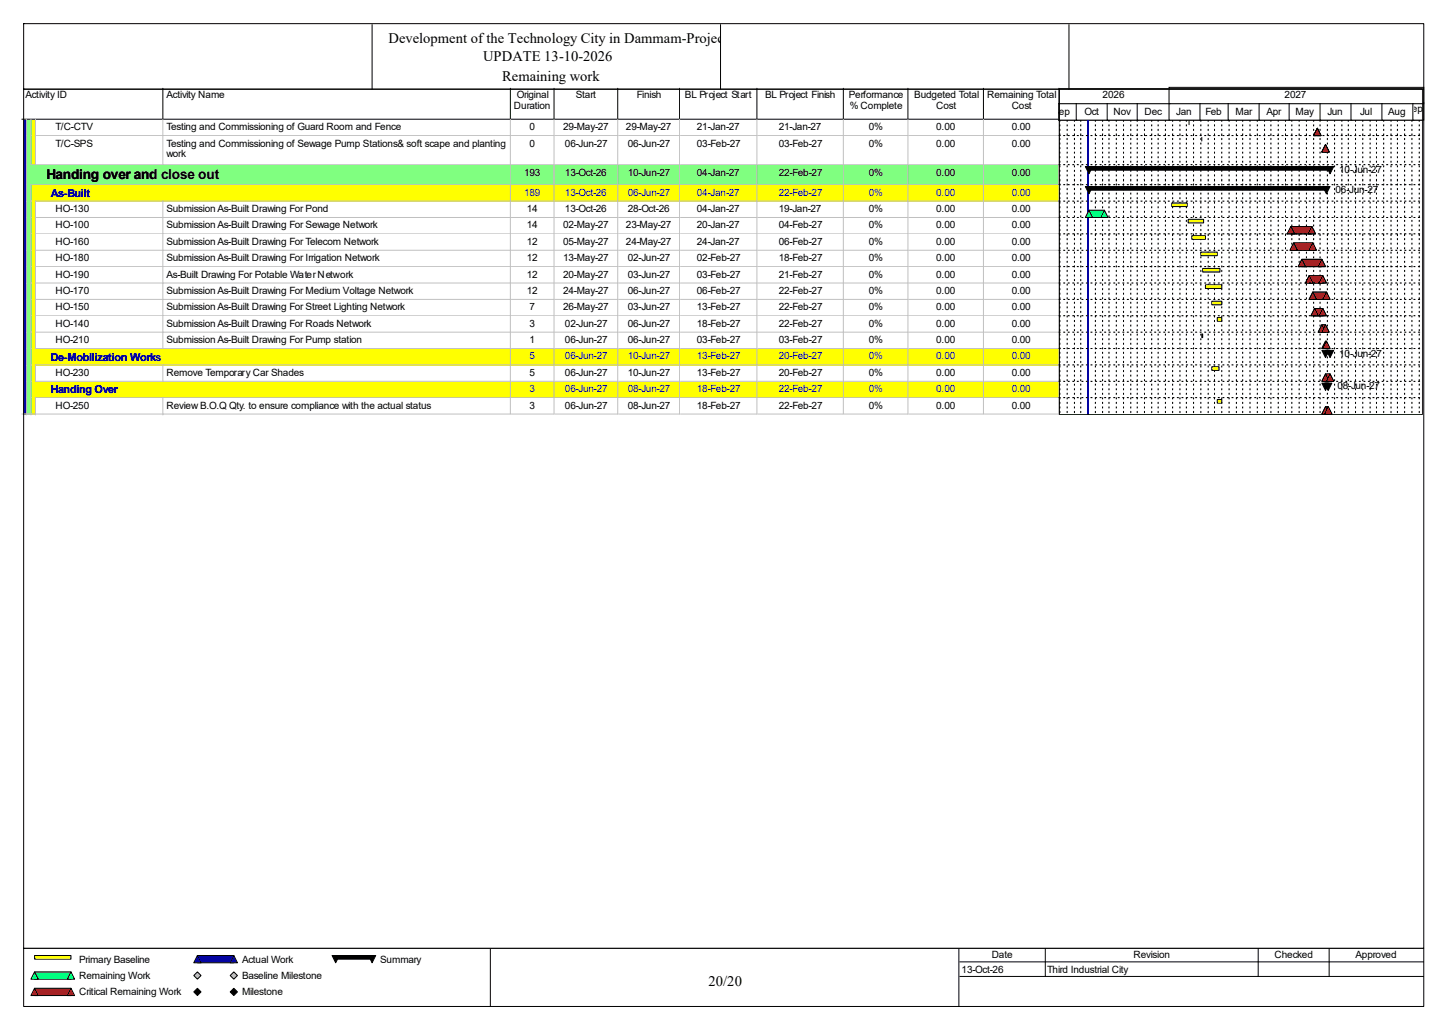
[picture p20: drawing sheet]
<svg xmlns="http://www.w3.org/2000/svg" width="420mm" height="297mm" viewBox="0 0 420 297" stroke-linecap="round" stroke-linejoin="round" font-family="sans-serif">
<defs><g id="words">
<g font-size="4.2">
<text x="112.6" y="12.4">Development of the Technology City in Dammam-Project</text>
<text x="140" y="17.7">UPDATE 13-10-2026</text>
<text x="145.5" y="23.5">Remaining work</text>
<text x="205.4" y="285.6">20/20</text>
</g>
<text font-size="4" x="13.5" y="51.9">Handing over and close out</text>
<g font-size="3.2" fill="#00f">
<text x="14.8" y="57">As-Built</text>
<text x="14.8" y="104.5">De-Mobilization Works</text>
<text x="14.8" y="114">Handing Over</text>
</g>
<g font-size="2.9">
<text x="7.4" y="28.4">Activity ID</text>
<text x="48.3" y="28.4">Activity Name</text>
<text x="149.8" y="28.4">Original</text>
<text x="166.9" y="28.4">Start</text>
<text x="184.6" y="28.4">Finish</text>
<text x="198.5" y="28.4">BL Project Start</text>
<text x="221.8" y="28.4">BL Project Finish</text>
<text x="246" y="28.4">Performance</text>
<text x="265" y="28.4">Budgeted Total</text>
<text x="286.1" y="28.4">Remaining Total</text>
<text x="319.6" y="28.4">2026</text>
<text x="372.3" y="28.4">2027</text>
<text x="149" y="31.6">Duration</text>
<text x="246.3" y="31.6">% Complete</text>
<text x="271.4" y="31.6">Cost</text>
<text x="293.2" y="31.6">Cost</text>
<text x="305.1" y="33.2">Sep</text>
<text x="314.3" y="33.2">Oct</text>
<text x="322.7" y="33.2">Nov</text>
<text x="331.7" y="33.2">Dec</text>
<text x="341" y="33.2">Jan</text>
<text x="349.4" y="33.2">Feb</text>
<text x="358.1" y="33.2">Mar</text>
<text x="367.1" y="33.2">Apr</text>
<text x="375.5" y="33.2">May</text>
<text x="384.7" y="33.2">Jun</text>
<text x="394.2" y="33.2">Jul</text>
<text x="402.4" y="33.2">Aug</text>
<text x="407.4" y="32.4">Sep</text>
<text x="16.1" y="37.7">T/C-CTV</text>
<text x="48.3" y="37.7">Testing and Commissioning of Guard Room and Fence</text>
<text x="153.5" y="37.7">0</text>
<text x="163.2" y="37.7">29-May-27</text>
<text x="181.4" y="37.7">29-May-27</text>
<text x="202" y="37.7">21-Jan-27</text>
<text x="225.7" y="37.7">21-Jan-27</text>
<text x="251.8" y="37.7">0%</text>
<text x="271.4" y="37.7">0.00</text>
<text x="293.2" y="37.7">0.00</text>
<text x="16.1" y="42.5">T/C-SPS</text>
<text x="48.3" y="42.5">Testing and Commissioning of Sewage Pump Stations&amp; soft scape and planting</text>
<text x="48.3" y="45.6">work</text>
<text x="153.5" y="42.5">0</text>
<text x="163.7" y="42.5">06-Jun-27</text>
<text x="181.9" y="42.5">06-Jun-27</text>
<text x="202" y="42.5">03-Feb-27</text>
<text x="225.7" y="42.5">03-Feb-27</text>
<text x="251.8" y="42.5">0%</text>
<text x="271.4" y="42.5">0.00</text>
<text x="293.2" y="42.5">0.00</text>
<text x="151.9" y="50.9">193</text>
<text x="163.7" y="50.9">13-Oct-26</text>
<text x="181.9" y="50.9">10-Jun-27</text>
<text x="202" y="50.9">04-Jan-27</text>
<text x="225.7" y="50.9">22-Feb-27</text>
<text x="251.8" y="50.9">0%</text>
<text x="271.4" y="50.9">0.00</text>
<text x="293.2" y="50.9">0.00</text>
<text x="388.2" y="50.1">10-Jun-27</text>
<text x="387.1" y="55.9">06-Jun-27</text>
<text x="16.1" y="61.4">HO-130</text>
<text x="48.3" y="61.4">Submission As-Built Drawing For Pond</text>
<text x="152.7" y="61.4">14</text>
<text x="163.7" y="61.4">13-Oct-26</text>
<text x="181.9" y="61.4">28-Oct-26</text>
<text x="202" y="61.4">04-Jan-27</text>
<text x="225.7" y="61.4">19-Jan-27</text>
<text x="251.8" y="61.4">0%</text>
<text x="271.4" y="61.4">0.00</text>
<text x="293.2" y="61.4">0.00</text>
<text x="16.1" y="66.2">HO-100</text>
<text x="16.1" y="70.9">HO-160</text>
<text x="48.3" y="66.2">Submission As-Built Drawing For Sewage Network</text>
<text x="48.3" y="70.9">Submission As-Built Drawing For Telecom Network</text>
<text x="152.7" y="66.2">14</text>
<text x="152.7" y="70.9">12</text>
<text x="163.2" y="66.2">02-May-27</text>
<text x="163.2" y="70.9">05-May-27</text>
<text x="181.4" y="66.2">23-May-27</text>
<text x="181.4" y="70.9">24-May-27</text>
<text x="202" y="66.2">20-Jan-27</text>
<text x="202" y="70.9">24-Jan-27</text>
<text x="225.7" y="66.2">04-Feb-27</text>
<text x="225.7" y="70.9">06-Feb-27</text>
<text x="251.8" y="66.2">0%</text>
<text x="251.8" y="70.9">0%</text>
<text x="271.4" y="66.2">0.00</text>
<text x="271.4" y="70.9">0.00</text>
<text x="293.2" y="66.2">0.00</text>
<text x="293.2" y="70.9">0.00</text>
<text x="16.1" y="75.6">HO-180</text>
<text x="48.3" y="75.6">Submission As-Built Drawing For Irrigation Network</text>
<text x="152.7" y="75.6">12</text>
<text x="163.2" y="75.6">13-May-27</text>
<text x="181.9" y="75.6">02-Jun-27</text>
<text x="202" y="75.6">02-Feb-27</text>
<text x="225.7" y="75.6">18-Feb-27</text>
<text x="251.8" y="75.6">0%</text>
<text x="271.4" y="75.6">0.00</text>
<text x="293.2" y="75.6">0.00</text>
<text x="16.1" y="80.4">HO-190</text>
<text x="48.3" y="80.4">As-Built Drawing For Potable Water Network</text>
<text x="152.7" y="80.4">12</text>
<text x="163.2" y="80.4">20-May-27</text>
<text x="181.9" y="80.4">03-Jun-27</text>
<text x="202" y="80.4">03-Feb-27</text>
<text x="225.7" y="80.4">21-Feb-27</text>
<text x="251.8" y="80.4">0%</text>
<text x="271.4" y="80.4">0.00</text>
<text x="293.2" y="80.4">0.00</text>
<text x="16.1" y="85.2">HO-170</text>
<text x="16.1" y="89.9">HO-150</text>
<text x="48.3" y="85.2">Submission As-Built Drawing For Medium Voltage Network</text>
<text x="48.3" y="89.9">Submission As-Built Drawing For Street Lighting Network</text>
<text x="152.7" y="85.2">12</text>
<text x="153.5" y="89.9">7</text>
<text x="163.2" y="85.2">24-May-27</text>
<text x="163.2" y="89.9">26-May-27</text>
<text x="181.9" y="85.2">06-Jun-27</text>
<text x="181.9" y="89.9">03-Jun-27</text>
<text x="202" y="85.2">06-Feb-27</text>
<text x="202" y="89.9">13-Feb-27</text>
<text x="225.7" y="85.2">22-Feb-27</text>
<text x="225.7" y="89.9">22-Feb-27</text>
<text x="251.8" y="85.2">0%</text>
<text x="251.8" y="89.9">0%</text>
<text x="271.4" y="85.2">0.00</text>
<text x="271.4" y="89.9">0.00</text>
<text x="293.2" y="85.2">0.00</text>
<text x="293.2" y="89.9">0.00</text>
<text x="16.1" y="94.7">HO-140</text>
<text x="48.3" y="94.7">Submission As-Built Drawing For Roads Network</text>
<text x="153.5" y="94.7">3</text>
<text x="163.7" y="94.7">02-Jun-27</text>
<text x="181.9" y="94.7">06-Jun-27</text>
<text x="202" y="94.7">18-Feb-27</text>
<text x="225.7" y="94.7">22-Feb-27</text>
<text x="251.8" y="94.7">0%</text>
<text x="271.4" y="94.7">0.00</text>
<text x="293.2" y="94.7">0.00</text>
<text x="16.1" y="99.4">HO-210</text>
<text x="48.3" y="99.4">Submission As-Built Drawing For Pump station</text>
<text x="153.5" y="99.4">1</text>
<text x="163.7" y="99.4">06-Jun-27</text>
<text x="181.9" y="99.4">06-Jun-27</text>
<text x="202" y="99.4">03-Feb-27</text>
<text x="225.7" y="99.4">03-Feb-27</text>
<text x="251.8" y="99.4">0%</text>
<text x="271.4" y="99.4">0.00</text>
<text x="293.2" y="99.4">0.00</text>
<text x="388.2" y="103.3">10-Jun-27</text>
<text x="16.1" y="108.9">HO-230</text>
<text x="48.3" y="108.9">Remove Temporary Car Shades</text>
<text x="153.5" y="108.9">5</text>
<text x="163.7" y="108.9">06-Jun-27</text>
<text x="181.9" y="108.9">10-Jun-27</text>
<text x="202" y="108.9">13-Feb-27</text>
<text x="225.7" y="108.9">20-Feb-27</text>
<text x="251.8" y="108.9">0%</text>
<text x="271.4" y="108.9">0.00</text>
<text x="293.2" y="108.9">0.00</text>
<text x="387.6" y="112.9">08-Jun-27</text>
<text x="16.1" y="118.4">HO-250</text>
<text x="48.3" y="118.4">Review B.O.Q Qty. to ensure compliance with the actual status</text>
<text x="153.5" y="118.4">3</text>
<text x="163.7" y="118.4">06-Jun-27</text>
<text x="181.9" y="118.4">08-Jun-27</text>
<text x="202" y="118.4">18-Feb-27</text>
<text x="225.7" y="118.4">22-Feb-27</text>
<text x="251.8" y="118.4">0%</text>
<text x="271.4" y="118.4">0.00</text>
<text x="293.2" y="118.4">0.00</text>
<text x="22.9" y="279">Primary Baseline</text>
<text x="70.1" y="279">Actual Work</text>
<text x="110.2" y="279">Summary</text>
<text x="278.7" y="281.9">13-Oct-26</text>
<text x="287.4" y="277.7">Date</text>
<text x="303.5" y="281.9">Third Industrial City</text>
<text x="328.5" y="277.7">Revision</text>
<text x="369.4" y="277.7">Checked</text>
<text x="392.9" y="277.7">Approved</text>
<text x="22.9" y="283.7">Remaining Work</text>
<text x="70.1" y="283.7">Baseline Milestone</text>
<text x="22.9" y="288.5">Critical Remaining Work</text>
<text x="70.1" y="288.5">Milestone</text>
</g>
<g font-size="2.9" fill="#00f">
<text x="151.9" y="56.7">189</text>
<text x="163.7" y="56.7">13-Oct-26</text>
<text x="181.9" y="56.7">06-Jun-27</text>
<text x="202" y="56.7">04-Jan-27</text>
<text x="225.7" y="56.7">22-Feb-27</text>
<text x="251.8" y="56.7">0%</text>
<text x="271.4" y="56.7">0.00</text>
<text x="293.2" y="56.7">0.00</text>
<text x="153.5" y="104.1">5</text>
<text x="163.7" y="104.1">06-Jun-27</text>
<text x="181.9" y="104.1">10-Jun-27</text>
<text x="202" y="104.1">13-Feb-27</text>
<text x="225.7" y="104.1">20-Feb-27</text>
<text x="251.8" y="104.1">0%</text>
<text x="271.4" y="104.1">0.00</text>
<text x="293.2" y="104.1">0.00</text>
<text x="153.5" y="113.6">3</text>
<text x="163.7" y="113.6">06-Jun-27</text>
<text x="181.9" y="113.6">08-Jun-27</text>
<text x="202" y="113.6">18-Feb-27</text>
<text x="225.7" y="113.6">22-Feb-27</text>
<text x="251.8" y="113.6">0%</text>
<text x="271.4" y="113.6">0.00</text>
<text x="293.2" y="113.6">0.00</text>
</g>
</g></defs>
<path d="M47.2 25.6v8.9h-40.9" fill="none" stroke="#000" stroke-width=".29"/>
<path d="M47.5 25.6h100.7v9.2h-100.7z" fill="#fff"/>
<path d="M147.9 25.6v8.9h-100.7" fill="none" stroke="#000" stroke-width=".29"/>
<path d="M148.2 25.6h12.7v9.2h-12.7z" fill="#fff"/>
<path d="M160.6 25.6v8.9h-12.7" fill="none" stroke="#000" stroke-width=".29"/>
<path d="M160.9 25.6h18.4v9.2h-18.4z" fill="#fff"/>
<path d="M179 25.6v8.9h-18.4" fill="none" stroke="#000" stroke-width=".29"/>
<path d="M179.3 25.6h17.9v9.2h-17.9z" fill="#fff"/>
<path d="M197 25.6v8.9h-18" fill="none" stroke="#000" stroke-width=".29"/>
<path d="M197.2 25.6h22.5v9.2h-22.5z" fill="#fff"/>
<path d="M219.4 25.6v8.9h-22.4" fill="none" stroke="#000" stroke-width=".29"/>
<path d="M219.7 25.6h25v9.2h-25z" fill="#fff"/>
<path d="M244.4 25.6v8.9h-25" fill="none" stroke="#000" stroke-width=".29"/>
<path d="M244.7 25.6h18.7v9.2h-18.7z" fill="#fff"/>
<path d="M263.2 25.6v8.9h-18.8" fill="none" stroke="#000" stroke-width=".29"/>
<path d="M263.4 25.6h21.9v9.2h-21.9z" fill="#fff"/>
<path d="M285 25.6v8.9h-21.8" fill="none" stroke="#000" stroke-width=".29"/>
<path d="M285.3 25.6h21.9v9.2h-21.9z" fill="#fff"/>
<path d="M306.9 25.6v8.9h-21.9" fill="none" stroke="#000" stroke-width=".29"/>
<path d="M6.6 34.8h1.3v4.7h-1.3z" fill="#00f"/>
<path d="M7.6 34.5v5.1" fill="none" stroke="#c0c0c0" stroke-width=".29"/>
<path d="M7.9 34.8h1.3v4.7h-1.3z" fill="#80ff80"/>
<path d="M9 34.5v5.1" fill="none" stroke="#c0c0c0" stroke-width=".29"/>
<path d="M9.2 34.8h1.3v4.7h-1.3z" fill="#ff0"/>
<path d="M10.3 34.5v5.1" fill="none" stroke="#c0c0c0" stroke-width=".29"/>
<path d="M10.5 34.8h37v4.7h-37z" fill="#fff"/>
<path d="M10.3 39.3h37.2M47.2 34.5v5.1" fill="none" stroke="#c0c0c0" stroke-width=".29"/>
<path d="M47.5 34.8h100.7v4.7h-100.7z" fill="#fff"/>
<path d="M147.9 34.5v4.8h-100.4" fill="none" stroke="#c0c0c0" stroke-width=".29"/>
<path d="M148.2 34.8h12.7v4.7h-12.7z" fill="#fff"/>
<path d="M160.6 34.5v4.8h-12.4" fill="none" stroke="#c0c0c0" stroke-width=".29"/>
<path d="M160.9 34.8h18.4v4.7h-18.4z" fill="#fff"/>
<path d="M179 34.5v4.8h-18.1" fill="none" stroke="#c0c0c0" stroke-width=".29"/>
<path d="M179.3 34.8h17.9v4.7h-17.9z" fill="#fff"/>
<path d="M197 34.5v4.8h-17.7" fill="none" stroke="#c0c0c0" stroke-width=".29"/>
<path d="M197.2 34.8h22.5v4.7h-22.5z" fill="#fff"/>
<path d="M219.4 34.5v4.8h-22.2" fill="none" stroke="#c0c0c0" stroke-width=".29"/>
<path d="M219.7 34.8h25v4.7h-25z" fill="#fff"/>
<path d="M244.4 34.5v4.8h-24.7" fill="none" stroke="#c0c0c0" stroke-width=".29"/>
<path d="M244.7 34.8h18.7v4.7h-18.7z" fill="#fff"/>
<path d="M263.2 34.5v4.8h-18.5" fill="none" stroke="#c0c0c0" stroke-width=".29"/>
<path d="M263.4 34.8h21.9v4.7h-21.9z" fill="#fff"/>
<path d="M285 34.5v4.8h-21.6" fill="none" stroke="#c0c0c0" stroke-width=".29"/>
<path d="M285.3 34.8h21.9v4.7h-21.9z" fill="#fff"/>
<path d="M306.9 34.5v4.8h-21.6" fill="none" stroke="#c0c0c0" stroke-width=".29"/>
<path d="M6.6 39.5h1.3v8.5h-1.3z" fill="#00f"/>
<path d="M7.6 39.3v8.7" fill="none" stroke="#c0c0c0" stroke-width=".29"/>
<path d="M7.9 39.5h1.3v8.5h-1.3z" fill="#80ff80"/>
<path d="M9 39.3v8.7" fill="none" stroke="#c0c0c0" stroke-width=".29"/>
<path d="M9.2 39.5h1.3v8.5h-1.3z" fill="#ff0"/>
<path d="M10.3 39.3v8.7M9 47.7h1.5" fill="none" stroke="#c0c0c0" stroke-width=".29"/>
<path d="M10.5 39.5h37v8.5h-37z" fill="#fff"/>
<path d="M47.2 39.3v8.7M10.3 47.7h37.2" fill="none" stroke="#c0c0c0" stroke-width=".29"/>
<path d="M47.5 39.5h100.7v8.5h-100.7z" fill="#fff"/>
<path d="M147.9 39.3v8.4h-100.4" fill="none" stroke="#c0c0c0" stroke-width=".29"/>
<path d="M148.2 39.5h12.7v8.5h-12.7z" fill="#fff"/>
<path d="M160.6 39.3v8.4h-12.4" fill="none" stroke="#c0c0c0" stroke-width=".29"/>
<path d="M160.9 39.5h18.4v8.5h-18.4z" fill="#fff"/>
<path d="M179 39.3v8.4h-18.1" fill="none" stroke="#c0c0c0" stroke-width=".29"/>
<path d="M179.3 39.5h17.9v8.5h-17.9z" fill="#fff"/>
<path d="M197 39.3v8.4h-17.7" fill="none" stroke="#c0c0c0" stroke-width=".29"/>
<path d="M197.2 39.5h22.5v8.5h-22.5z" fill="#fff"/>
<path d="M219.4 39.3v8.4h-22.2" fill="none" stroke="#c0c0c0" stroke-width=".29"/>
<path d="M219.7 39.5h25v8.5h-25z" fill="#fff"/>
<path d="M244.4 39.3v8.4h-24.7" fill="none" stroke="#c0c0c0" stroke-width=".29"/>
<path d="M244.7 39.5h18.7v8.5h-18.7z" fill="#fff"/>
<path d="M263.2 39.3v8.4h-18.5" fill="none" stroke="#c0c0c0" stroke-width=".29"/>
<path d="M263.4 39.5h21.9v8.5h-21.9z" fill="#fff"/>
<path d="M285 39.3v8.4h-21.6" fill="none" stroke="#c0c0c0" stroke-width=".29"/>
<path d="M285.3 39.5h21.9v8.5h-21.9z" fill="#fff"/>
<path d="M306.9 39.3v8.4h-21.6" fill="none" stroke="#c0c0c0" stroke-width=".29"/>
<path d="M6.6 48h1.3v5.8h-1.3z" fill="#00f"/>
<path d="M7.6 47.7v6.1" fill="none" stroke="#c0c0c0" stroke-width=".29"/>
<path d="M7.9 48h39.6v5.8h-39.6z" fill="#80ff80"/>
<path d="M9 53.5h38.5" fill="none" stroke="#c0c0c0" stroke-width=".29"/>
<path d="M47.5 48h100.7v5.8h-100.7z" fill="#80ff80"/>
<path d="M147.9 47.7v5.8h-100.4" fill="none" stroke="#c0c0c0" stroke-width=".29"/>
<path d="M148.2 48h12.7v5.8h-12.7z" fill="#80ff80"/>
<path d="M160.6 47.7v5.8h-12.4" fill="none" stroke="#c0c0c0" stroke-width=".29"/>
<path d="M160.9 48h18.4v5.8h-18.4z" fill="#80ff80"/>
<path d="M179 47.7v5.8h-18.1" fill="none" stroke="#c0c0c0" stroke-width=".29"/>
<path d="M179.3 48h17.9v5.8h-17.9z" fill="#80ff80"/>
<path d="M197 47.7v5.8h-17.7" fill="none" stroke="#c0c0c0" stroke-width=".29"/>
<path d="M197.2 48h22.5v5.8h-22.5z" fill="#80ff80"/>
<path d="M219.4 47.7v5.8h-22.2" fill="none" stroke="#c0c0c0" stroke-width=".29"/>
<path d="M219.7 48h25v5.8h-25z" fill="#80ff80"/>
<path d="M244.4 47.7v5.8h-24.7" fill="none" stroke="#c0c0c0" stroke-width=".29"/>
<path d="M244.7 48h18.7v5.8h-18.7z" fill="#80ff80"/>
<path d="M263.2 47.7v5.8h-18.5" fill="none" stroke="#c0c0c0" stroke-width=".29"/>
<path d="M263.4 48h21.9v5.8h-21.9z" fill="#80ff80"/>
<path d="M285 47.7v5.8h-21.6" fill="none" stroke="#c0c0c0" stroke-width=".29"/>
<path d="M285.3 48h21.9v5.8h-21.9z" fill="#80ff80"/>
<path d="M306.9 47.7v5.8h-21.6" fill="none" stroke="#c0c0c0" stroke-width=".29"/>
<path d="M6.6 53.8h1.3v4.7h-1.3z" fill="#00f"/>
<path d="M7.6 53.5v5" fill="none" stroke="#c0c0c0" stroke-width=".29"/>
<path d="M7.9 53.8h1.3v4.7h-1.3z" fill="#80ff80"/>
<path d="M9 53.5v5" fill="none" stroke="#c0c0c0" stroke-width=".29"/>
<path d="M9.2 53.8h38.3v4.7h-38.3z" fill="#ff0"/>
<path d="M10.3 58.3h37.2" fill="none" stroke="#c0c0c0" stroke-width=".29"/>
<path d="M47.5 53.8h100.7v4.7h-100.7z" fill="#ff0"/>
<path d="M147.9 53.5v4.8h-100.4" fill="none" stroke="#c0c0c0" stroke-width=".29"/>
<path d="M148.2 53.8h12.7v4.7h-12.7z" fill="#ff0"/>
<path d="M160.6 53.5v4.8h-12.4" fill="none" stroke="#c0c0c0" stroke-width=".29"/>
<path d="M160.9 53.8h18.4v4.7h-18.4z" fill="#ff0"/>
<path d="M179 53.5v4.8h-18.1" fill="none" stroke="#c0c0c0" stroke-width=".29"/>
<path d="M179.3 53.8h17.9v4.7h-17.9z" fill="#ff0"/>
<path d="M197 53.5v4.8h-17.7" fill="none" stroke="#c0c0c0" stroke-width=".29"/>
<path d="M197.2 53.8h22.5v4.7h-22.5z" fill="#ff0"/>
<path d="M219.4 53.5v4.8h-22.2" fill="none" stroke="#c0c0c0" stroke-width=".29"/>
<path d="M219.7 53.8h25v4.7h-25z" fill="#ff0"/>
<path d="M244.4 53.5v4.8h-24.7" fill="none" stroke="#c0c0c0" stroke-width=".29"/>
<path d="M244.7 53.8h18.7v4.7h-18.7z" fill="#ff0"/>
<path d="M263.2 53.5v4.8h-18.5" fill="none" stroke="#c0c0c0" stroke-width=".29"/>
<path d="M263.4 53.8h21.9v4.7h-21.9z" fill="#ff0"/>
<path d="M285 53.5v4.8h-21.6" fill="none" stroke="#c0c0c0" stroke-width=".29"/>
<path d="M285.3 53.8h21.9v4.7h-21.9z" fill="#ff0"/>
<path d="M306.9 53.5v4.8h-21.6" fill="none" stroke="#c0c0c0" stroke-width=".29"/>
<path d="M6.6 58.5h1.3v4.8h-1.3z" fill="#00f"/>
<path d="M7.6 58.3v5" fill="none" stroke="#c0c0c0" stroke-width=".29"/>
<path d="M7.9 58.5h1.3v4.8h-1.3z" fill="#80ff80"/>
<path d="M9 58.3v5" fill="none" stroke="#c0c0c0" stroke-width=".29"/>
<path d="M9.2 58.5h1.3v4.8h-1.3z" fill="#ff0"/>
<path d="M10.3 58.3v5" fill="none" stroke="#c0c0c0" stroke-width=".29"/>
<path d="M10.5 58.5h37v4.8h-37z" fill="#fff"/>
<path d="M47.2 58.3v5M10.3 63h37.2" fill="none" stroke="#c0c0c0" stroke-width=".29"/>
<path d="M47.5 58.5h100.7v4.8h-100.7z" fill="#fff"/>
<path d="M147.9 58.3v4.7h-100.4" fill="none" stroke="#c0c0c0" stroke-width=".29"/>
<path d="M148.2 58.5h12.7v4.8h-12.7z" fill="#fff"/>
<path d="M160.6 58.3v4.7h-12.4" fill="none" stroke="#c0c0c0" stroke-width=".29"/>
<path d="M160.9 58.5h18.4v4.8h-18.4z" fill="#fff"/>
<path d="M179 58.3v4.7h-18.1" fill="none" stroke="#c0c0c0" stroke-width=".29"/>
<path d="M179.3 58.5h17.9v4.8h-17.9z" fill="#fff"/>
<path d="M197 58.3v4.7h-17.7" fill="none" stroke="#c0c0c0" stroke-width=".29"/>
<path d="M197.2 58.5h22.5v4.8h-22.5z" fill="#fff"/>
<path d="M219.4 58.3v4.7h-22.2" fill="none" stroke="#c0c0c0" stroke-width=".29"/>
<path d="M219.7 58.5h25v4.8h-25z" fill="#fff"/>
<path d="M244.4 58.3v4.7h-24.7" fill="none" stroke="#c0c0c0" stroke-width=".29"/>
<path d="M244.7 58.5h18.7v4.8h-18.7z" fill="#fff"/>
<path d="M263.2 58.3v4.7h-18.5" fill="none" stroke="#c0c0c0" stroke-width=".29"/>
<path d="M263.4 58.5h21.9v4.8h-21.9z" fill="#fff"/>
<path d="M285 58.3v4.7h-21.6" fill="none" stroke="#c0c0c0" stroke-width=".29"/>
<path d="M285.3 58.5h21.9v4.8h-21.9z" fill="#fff"/>
<path d="M306.9 58.3v4.7h-21.6" fill="none" stroke="#c0c0c0" stroke-width=".29"/>
<path d="M6.6 63.3h1.3v4.7h-1.3z" fill="#00f"/>
<path d="M7.6 63v5" fill="none" stroke="#c0c0c0" stroke-width=".29"/>
<path d="M7.9 63.3h1.3v4.7h-1.3z" fill="#80ff80"/>
<path d="M9 63v5" fill="none" stroke="#c0c0c0" stroke-width=".29"/>
<path d="M9.2 63.3h1.3v4.7h-1.3z" fill="#ff0"/>
<path d="M10.3 63v5" fill="none" stroke="#c0c0c0" stroke-width=".29"/>
<path d="M10.5 63.3h37v4.7h-37z" fill="#fff"/>
<path d="M10.3 67.8h37.2M47.2 63v5" fill="none" stroke="#c0c0c0" stroke-width=".29"/>
<path d="M47.5 63.3h100.7v4.7h-100.7z" fill="#fff"/>
<path d="M147.9 63v4.8h-100.4" fill="none" stroke="#c0c0c0" stroke-width=".29"/>
<path d="M148.2 63.3h12.7v4.7h-12.7z" fill="#fff"/>
<path d="M160.6 63v4.8h-12.4" fill="none" stroke="#c0c0c0" stroke-width=".29"/>
<path d="M160.9 63.3h18.4v4.7h-18.4z" fill="#fff"/>
<path d="M179 63v4.8h-18.1" fill="none" stroke="#c0c0c0" stroke-width=".29"/>
<path d="M179.3 63.3h17.9v4.7h-17.9z" fill="#fff"/>
<path d="M197 63v4.8h-17.7" fill="none" stroke="#c0c0c0" stroke-width=".29"/>
<path d="M197.2 63.3h22.5v4.7h-22.5z" fill="#fff"/>
<path d="M219.4 63v4.8h-22.2" fill="none" stroke="#c0c0c0" stroke-width=".29"/>
<path d="M219.7 63.3h25v4.7h-25z" fill="#fff"/>
<path d="M244.4 63v4.8h-24.7" fill="none" stroke="#c0c0c0" stroke-width=".29"/>
<path d="M244.7 63.3h18.7v4.7h-18.7z" fill="#fff"/>
<path d="M263.2 63v4.8h-18.5" fill="none" stroke="#c0c0c0" stroke-width=".29"/>
<path d="M263.4 63.3h21.9v4.7h-21.9z" fill="#fff"/>
<path d="M285 63v4.8h-21.6" fill="none" stroke="#c0c0c0" stroke-width=".29"/>
<path d="M285.3 63.3h21.9v4.7h-21.9z" fill="#fff"/>
<path d="M306.9 63v4.8h-21.6" fill="none" stroke="#c0c0c0" stroke-width=".29"/>
<path d="M6.6 68h1.3v4.8h-1.3z" fill="#00f"/>
<path d="M7.6 67.8v5" fill="none" stroke="#c0c0c0" stroke-width=".29"/>
<path d="M7.9 68h1.3v4.8h-1.3z" fill="#80ff80"/>
<path d="M9 67.8v5" fill="none" stroke="#c0c0c0" stroke-width=".29"/>
<path d="M9.2 68h1.3v4.8h-1.3z" fill="#ff0"/>
<path d="M10.3 67.8v5" fill="none" stroke="#c0c0c0" stroke-width=".29"/>
<path d="M10.5 68h37v4.8h-37z" fill="#fff"/>
<path d="M10.3 72.5h37.2M47.2 67.8v5" fill="none" stroke="#c0c0c0" stroke-width=".29"/>
<path d="M47.5 68h100.7v4.8h-100.7z" fill="#fff"/>
<path d="M147.9 67.8v4.7h-100.4" fill="none" stroke="#c0c0c0" stroke-width=".29"/>
<path d="M148.2 68h12.7v4.8h-12.7z" fill="#fff"/>
<path d="M160.6 67.8v4.7h-12.4" fill="none" stroke="#c0c0c0" stroke-width=".29"/>
<path d="M160.9 68h18.4v4.8h-18.4z" fill="#fff"/>
<path d="M179 67.8v4.7h-18.1" fill="none" stroke="#c0c0c0" stroke-width=".29"/>
<path d="M179.3 68h17.9v4.8h-17.9z" fill="#fff"/>
<path d="M197 67.8v4.7h-17.7" fill="none" stroke="#c0c0c0" stroke-width=".29"/>
<path d="M197.2 68h22.5v4.8h-22.5z" fill="#fff"/>
<path d="M219.4 67.8v4.7h-22.2" fill="none" stroke="#c0c0c0" stroke-width=".29"/>
<path d="M219.7 68h25v4.8h-25z" fill="#fff"/>
<path d="M244.4 67.8v4.7h-24.7" fill="none" stroke="#c0c0c0" stroke-width=".29"/>
<path d="M244.7 68h18.7v4.8h-18.7z" fill="#fff"/>
<path d="M263.2 67.8v4.7h-18.5" fill="none" stroke="#c0c0c0" stroke-width=".29"/>
<path d="M263.4 68h21.9v4.8h-21.9z" fill="#fff"/>
<path d="M285 67.8v4.7h-21.6" fill="none" stroke="#c0c0c0" stroke-width=".29"/>
<path d="M285.3 68h21.9v4.8h-21.9z" fill="#fff"/>
<path d="M306.9 67.8v4.7h-21.6" fill="none" stroke="#c0c0c0" stroke-width=".29"/>
<path d="M6.6 72.8h1.3v4.7h-1.3z" fill="#00f"/>
<path d="M7.6 72.5v5" fill="none" stroke="#c0c0c0" stroke-width=".29"/>
<path d="M7.9 72.8h1.3v4.7h-1.3z" fill="#80ff80"/>
<path d="M9 72.5v5" fill="none" stroke="#c0c0c0" stroke-width=".29"/>
<path d="M9.2 72.8h1.3v4.7h-1.3z" fill="#ff0"/>
<path d="M10.3 72.5v5" fill="none" stroke="#c0c0c0" stroke-width=".29"/>
<path d="M10.5 72.8h37v4.7h-37z" fill="#fff"/>
<path d="M10.3 77.3h37.2M47.2 72.5v5" fill="none" stroke="#c0c0c0" stroke-width=".29"/>
<path d="M47.5 72.8h100.7v4.7h-100.7z" fill="#fff"/>
<path d="M147.9 72.5v4.8h-100.4" fill="none" stroke="#c0c0c0" stroke-width=".29"/>
<path d="M148.2 72.8h12.7v4.7h-12.7z" fill="#fff"/>
<path d="M160.6 72.5v4.8h-12.4" fill="none" stroke="#c0c0c0" stroke-width=".29"/>
<path d="M160.9 72.8h18.4v4.7h-18.4z" fill="#fff"/>
<path d="M179 72.5v4.8h-18.1" fill="none" stroke="#c0c0c0" stroke-width=".29"/>
<path d="M179.3 72.8h17.9v4.7h-17.9z" fill="#fff"/>
<path d="M197 72.5v4.8h-17.7" fill="none" stroke="#c0c0c0" stroke-width=".29"/>
<path d="M197.2 72.8h22.5v4.7h-22.5z" fill="#fff"/>
<path d="M219.4 72.5v4.8h-22.2" fill="none" stroke="#c0c0c0" stroke-width=".29"/>
<path d="M219.7 72.8h25v4.7h-25z" fill="#fff"/>
<path d="M244.4 72.5v4.8h-24.7" fill="none" stroke="#c0c0c0" stroke-width=".29"/>
<path d="M244.7 72.8h18.7v4.7h-18.7z" fill="#fff"/>
<path d="M263.2 72.5v4.8h-18.5" fill="none" stroke="#c0c0c0" stroke-width=".29"/>
<path d="M263.4 72.8h21.9v4.7h-21.9z" fill="#fff"/>
<path d="M285 72.5v4.8h-21.6" fill="none" stroke="#c0c0c0" stroke-width=".29"/>
<path d="M285.3 72.8h21.9v4.7h-21.9z" fill="#fff"/>
<path d="M306.9 72.5v4.8h-21.6" fill="none" stroke="#c0c0c0" stroke-width=".29"/>
<path d="M6.6 77.5h1.3v4.8h-1.3z" fill="#00f"/>
<path d="M7.6 77.3v5" fill="none" stroke="#c0c0c0" stroke-width=".29"/>
<path d="M7.9 77.5h1.3v4.8h-1.3z" fill="#80ff80"/>
<path d="M9 77.3v5" fill="none" stroke="#c0c0c0" stroke-width=".29"/>
<path d="M9.2 77.5h1.3v4.8h-1.3z" fill="#ff0"/>
<path d="M10.3 77.3v5" fill="none" stroke="#c0c0c0" stroke-width=".29"/>
<path d="M10.5 77.5h37v4.8h-37z" fill="#fff"/>
<path d="M47.2 77.3v5M10.3 82h37.2" fill="none" stroke="#c0c0c0" stroke-width=".29"/>
<path d="M47.5 77.5h100.7v4.8h-100.7z" fill="#fff"/>
<path d="M147.9 77.3v4.7h-100.4" fill="none" stroke="#c0c0c0" stroke-width=".29"/>
<path d="M148.2 77.5h12.7v4.8h-12.7z" fill="#fff"/>
<path d="M160.6 77.3v4.7h-12.4" fill="none" stroke="#c0c0c0" stroke-width=".29"/>
<path d="M160.9 77.5h18.4v4.8h-18.4z" fill="#fff"/>
<path d="M179 77.3v4.7h-18.1" fill="none" stroke="#c0c0c0" stroke-width=".29"/>
<path d="M179.3 77.5h17.9v4.8h-17.9z" fill="#fff"/>
<path d="M197 77.3v4.7h-17.7" fill="none" stroke="#c0c0c0" stroke-width=".29"/>
<path d="M197.2 77.5h22.5v4.8h-22.5z" fill="#fff"/>
<path d="M219.4 77.3v4.7h-22.2" fill="none" stroke="#c0c0c0" stroke-width=".29"/>
<path d="M219.7 77.5h25v4.8h-25z" fill="#fff"/>
<path d="M244.4 77.3v4.7h-24.7" fill="none" stroke="#c0c0c0" stroke-width=".29"/>
<path d="M244.7 77.5h18.7v4.8h-18.7z" fill="#fff"/>
<path d="M263.2 77.3v4.7h-18.5" fill="none" stroke="#c0c0c0" stroke-width=".29"/>
<path d="M263.4 77.5h21.9v4.8h-21.9z" fill="#fff"/>
<path d="M285 77.3v4.7h-21.6" fill="none" stroke="#c0c0c0" stroke-width=".29"/>
<path d="M285.3 77.5h21.9v4.8h-21.9z" fill="#fff"/>
<path d="M306.9 77.3v4.7h-21.6" fill="none" stroke="#c0c0c0" stroke-width=".29"/>
<path d="M6.6 82.3h1.3v4.7h-1.3z" fill="#00f"/>
<path d="M7.6 82v5" fill="none" stroke="#c0c0c0" stroke-width=".29"/>
<path d="M7.9 82.3h1.3v4.7h-1.3z" fill="#80ff80"/>
<path d="M9 82v5" fill="none" stroke="#c0c0c0" stroke-width=".29"/>
<path d="M9.2 82.3h1.3v4.7h-1.3z" fill="#ff0"/>
<path d="M10.3 82v5" fill="none" stroke="#c0c0c0" stroke-width=".29"/>
<path d="M10.5 82.3h37v4.7h-37z" fill="#fff"/>
<path d="M10.3 86.8h37.2M47.2 82v5" fill="none" stroke="#c0c0c0" stroke-width=".29"/>
<path d="M47.5 82.3h100.7v4.7h-100.7z" fill="#fff"/>
<path d="M147.9 82v4.8h-100.4" fill="none" stroke="#c0c0c0" stroke-width=".29"/>
<path d="M148.2 82.3h12.7v4.7h-12.7z" fill="#fff"/>
<path d="M160.6 82v4.8h-12.4" fill="none" stroke="#c0c0c0" stroke-width=".29"/>
<path d="M160.9 82.3h18.4v4.7h-18.4z" fill="#fff"/>
<path d="M179 82v4.8h-18.1" fill="none" stroke="#c0c0c0" stroke-width=".29"/>
<path d="M179.3 82.3h17.9v4.7h-17.9z" fill="#fff"/>
<path d="M197 82v4.8h-17.7" fill="none" stroke="#c0c0c0" stroke-width=".29"/>
<path d="M197.2 82.3h22.5v4.7h-22.5z" fill="#fff"/>
<path d="M219.4 82v4.8h-22.2" fill="none" stroke="#c0c0c0" stroke-width=".29"/>
<path d="M219.7 82.3h25v4.7h-25z" fill="#fff"/>
<path d="M244.4 82v4.8h-24.7" fill="none" stroke="#c0c0c0" stroke-width=".29"/>
<path d="M244.7 82.3h18.7v4.7h-18.7z" fill="#fff"/>
<path d="M263.2 82v4.8h-18.5" fill="none" stroke="#c0c0c0" stroke-width=".29"/>
<path d="M263.4 82.3h21.9v4.7h-21.9z" fill="#fff"/>
<path d="M285 82v4.8h-21.6" fill="none" stroke="#c0c0c0" stroke-width=".29"/>
<path d="M285.3 82.3h21.9v4.7h-21.9z" fill="#fff"/>
<path d="M306.9 82v4.8h-21.6" fill="none" stroke="#c0c0c0" stroke-width=".29"/>
<path d="M6.6 87h1.3v4.8h-1.3z" fill="#00f"/>
<path d="M7.6 86.8v5" fill="none" stroke="#c0c0c0" stroke-width=".29"/>
<path d="M7.9 87h1.3v4.8h-1.3z" fill="#80ff80"/>
<path d="M9 86.8v5" fill="none" stroke="#c0c0c0" stroke-width=".29"/>
<path d="M9.2 87h1.3v4.8h-1.3z" fill="#ff0"/>
<path d="M10.3 86.8v5" fill="none" stroke="#c0c0c0" stroke-width=".29"/>
<path d="M10.5 87h37v4.8h-37z" fill="#fff"/>
<path d="M10.3 91.5h37.2M47.2 86.8v5" fill="none" stroke="#c0c0c0" stroke-width=".29"/>
<path d="M47.5 87h100.7v4.8h-100.7z" fill="#fff"/>
<path d="M147.9 86.8v4.7h-100.4" fill="none" stroke="#c0c0c0" stroke-width=".29"/>
<path d="M148.2 87h12.7v4.8h-12.7z" fill="#fff"/>
<path d="M160.6 86.8v4.7h-12.4" fill="none" stroke="#c0c0c0" stroke-width=".29"/>
<path d="M160.9 87h18.4v4.8h-18.4z" fill="#fff"/>
<path d="M179 86.8v4.7h-18.1" fill="none" stroke="#c0c0c0" stroke-width=".29"/>
<path d="M179.3 87h17.9v4.8h-17.9z" fill="#fff"/>
<path d="M197 86.8v4.7h-17.7" fill="none" stroke="#c0c0c0" stroke-width=".29"/>
<path d="M197.2 87h22.5v4.8h-22.5z" fill="#fff"/>
<path d="M219.4 86.8v4.7h-22.2" fill="none" stroke="#c0c0c0" stroke-width=".29"/>
<path d="M219.7 87h25v4.8h-25z" fill="#fff"/>
<path d="M244.4 86.8v4.7h-24.7" fill="none" stroke="#c0c0c0" stroke-width=".29"/>
<path d="M244.7 87h18.7v4.8h-18.7z" fill="#fff"/>
<path d="M263.2 86.8v4.7h-18.5" fill="none" stroke="#c0c0c0" stroke-width=".29"/>
<path d="M263.4 87h21.9v4.8h-21.9z" fill="#fff"/>
<path d="M285 86.8v4.7h-21.6" fill="none" stroke="#c0c0c0" stroke-width=".29"/>
<path d="M285.3 87h21.9v4.8h-21.9z" fill="#fff"/>
<path d="M306.9 86.8v4.7h-21.6" fill="none" stroke="#c0c0c0" stroke-width=".29"/>
<path d="M6.6 91.8h1.3v4.7h-1.3z" fill="#00f"/>
<path d="M7.6 91.5v5" fill="none" stroke="#c0c0c0" stroke-width=".29"/>
<path d="M7.9 91.8h1.3v4.7h-1.3z" fill="#80ff80"/>
<path d="M9 91.5v5" fill="none" stroke="#c0c0c0" stroke-width=".29"/>
<path d="M9.2 91.8h1.3v4.7h-1.3z" fill="#ff0"/>
<path d="M10.3 91.5v5" fill="none" stroke="#c0c0c0" stroke-width=".29"/>
<path d="M10.5 91.8h37v4.7h-37z" fill="#fff"/>
<path d="M10.3 96.2h37.2M47.2 91.5v5" fill="none" stroke="#c0c0c0" stroke-width=".29"/>
<path d="M47.5 91.8h100.7v4.7h-100.7z" fill="#fff"/>
<path d="M147.9 91.5v4.7h-100.4" fill="none" stroke="#c0c0c0" stroke-width=".29"/>
<path d="M148.2 91.8h12.7v4.7h-12.7z" fill="#fff"/>
<path d="M160.6 91.5v4.7h-12.4" fill="none" stroke="#c0c0c0" stroke-width=".29"/>
<path d="M160.9 91.8h18.4v4.7h-18.4z" fill="#fff"/>
<path d="M179 91.5v4.7h-18.1" fill="none" stroke="#c0c0c0" stroke-width=".29"/>
<path d="M179.3 91.8h17.9v4.7h-17.9z" fill="#fff"/>
<path d="M197 91.5v4.7h-17.7" fill="none" stroke="#c0c0c0" stroke-width=".29"/>
<path d="M197.2 91.8h22.5v4.7h-22.5z" fill="#fff"/>
<path d="M219.4 91.5v4.7h-22.2" fill="none" stroke="#c0c0c0" stroke-width=".29"/>
<path d="M219.7 91.8h25v4.7h-25z" fill="#fff"/>
<path d="M244.4 91.5v4.7h-24.7" fill="none" stroke="#c0c0c0" stroke-width=".29"/>
<path d="M244.7 91.8h18.7v4.7h-18.7z" fill="#fff"/>
<path d="M263.2 91.5v4.7h-18.5" fill="none" stroke="#c0c0c0" stroke-width=".29"/>
<path d="M263.4 91.8h21.9v4.7h-21.9z" fill="#fff"/>
<path d="M285 91.5v4.7h-21.6" fill="none" stroke="#c0c0c0" stroke-width=".29"/>
<path d="M285.3 91.8h21.9v4.7h-21.9z" fill="#fff"/>
<path d="M306.9 91.5v4.7h-21.6" fill="none" stroke="#c0c0c0" stroke-width=".29"/>
<path d="M6.6 96.5h1.3v4.8h-1.3z" fill="#00f"/>
<path d="M7.6 96.2v5.1" fill="none" stroke="#c0c0c0" stroke-width=".29"/>
<path d="M7.9 96.5h1.3v4.8h-1.3z" fill="#80ff80"/>
<path d="M9 96.2v5.1" fill="none" stroke="#c0c0c0" stroke-width=".29"/>
<path d="M9.2 96.5h1.3v4.8h-1.3z" fill="#ff0"/>
<path d="M10.3 96.2v5.1" fill="none" stroke="#c0c0c0" stroke-width=".29"/>
<path d="M10.5 96.5h37v4.8h-37z" fill="#fff"/>
<path d="M47.2 96.2v5.1M10.3 101h37.2" fill="none" stroke="#c0c0c0" stroke-width=".29"/>
<path d="M47.5 96.5h100.7v4.8h-100.7z" fill="#fff"/>
<path d="M147.9 96.2v4.8h-100.4" fill="none" stroke="#c0c0c0" stroke-width=".29"/>
<path d="M148.2 96.5h12.7v4.8h-12.7z" fill="#fff"/>
<path d="M160.6 96.2v4.8h-12.4" fill="none" stroke="#c0c0c0" stroke-width=".29"/>
<path d="M160.9 96.5h18.4v4.8h-18.4z" fill="#fff"/>
<path d="M179 96.2v4.8h-18.1" fill="none" stroke="#c0c0c0" stroke-width=".29"/>
<path d="M179.3 96.5h17.9v4.8h-17.9z" fill="#fff"/>
<path d="M197 96.2v4.8h-17.7" fill="none" stroke="#c0c0c0" stroke-width=".29"/>
<path d="M197.2 96.5h22.5v4.8h-22.5z" fill="#fff"/>
<path d="M219.4 96.2v4.8h-22.2" fill="none" stroke="#c0c0c0" stroke-width=".29"/>
<path d="M219.7 96.5h25v4.8h-25z" fill="#fff"/>
<path d="M244.4 96.2v4.8h-24.7" fill="none" stroke="#c0c0c0" stroke-width=".29"/>
<path d="M244.7 96.5h18.7v4.8h-18.7z" fill="#fff"/>
<path d="M263.2 96.2v4.8h-18.5" fill="none" stroke="#c0c0c0" stroke-width=".29"/>
<path d="M263.4 96.5h21.9v4.8h-21.9z" fill="#fff"/>
<path d="M285 96.2v4.8h-21.6" fill="none" stroke="#c0c0c0" stroke-width=".29"/>
<path d="M285.3 96.5h21.9v4.8h-21.9z" fill="#fff"/>
<path d="M306.9 96.2v4.8h-21.6" fill="none" stroke="#c0c0c0" stroke-width=".29"/>
<path d="M6.6 101.3h1.3v4.7h-1.3z" fill="#00f"/>
<path d="M7.6 101v5" fill="none" stroke="#c0c0c0" stroke-width=".29"/>
<path d="M7.9 101.3h1.3v4.7h-1.3z" fill="#80ff80"/>
<path d="M9 101v5" fill="none" stroke="#c0c0c0" stroke-width=".29"/>
<path d="M9.2 101.3h38.3v4.7h-38.3z" fill="#ff0"/>
<path d="M10.3 105.7h37.2" fill="none" stroke="#c0c0c0" stroke-width=".29"/>
<path d="M47.5 101.3h100.7v4.7h-100.7z" fill="#ff0"/>
<path d="M147.9 101v4.7h-100.4" fill="none" stroke="#c0c0c0" stroke-width=".29"/>
<path d="M148.2 101.3h12.7v4.7h-12.7z" fill="#ff0"/>
<path d="M160.6 101v4.7h-12.4" fill="none" stroke="#c0c0c0" stroke-width=".29"/>
<path d="M160.9 101.3h18.4v4.7h-18.4z" fill="#ff0"/>
<path d="M179 101v4.7h-18.1" fill="none" stroke="#c0c0c0" stroke-width=".29"/>
<path d="M179.3 101.3h17.9v4.7h-17.9z" fill="#ff0"/>
<path d="M197 101v4.7h-17.7" fill="none" stroke="#c0c0c0" stroke-width=".29"/>
<path d="M197.2 101.3h22.5v4.7h-22.5z" fill="#ff0"/>
<path d="M219.4 101v4.7h-22.2" fill="none" stroke="#c0c0c0" stroke-width=".29"/>
<path d="M219.7 101.3h25v4.7h-25z" fill="#ff0"/>
<path d="M244.4 101v4.7h-24.7" fill="none" stroke="#c0c0c0" stroke-width=".29"/>
<path d="M244.7 101.3h18.7v4.7h-18.7z" fill="#ff0"/>
<path d="M263.2 101v4.7h-18.5" fill="none" stroke="#c0c0c0" stroke-width=".29"/>
<path d="M263.4 101.3h21.9v4.7h-21.9z" fill="#ff0"/>
<path d="M285 101v4.7h-21.6" fill="none" stroke="#c0c0c0" stroke-width=".29"/>
<path d="M285.3 101.3h21.9v4.7h-21.9z" fill="#ff0"/>
<path d="M306.9 101v4.7h-21.6" fill="none" stroke="#c0c0c0" stroke-width=".29"/>
<path d="M6.6 106h1.3v4.7h-1.3z" fill="#00f"/>
<path d="M7.6 105.7v5" fill="none" stroke="#c0c0c0" stroke-width=".29"/>
<path d="M7.9 106h1.3v4.7h-1.3z" fill="#80ff80"/>
<path d="M9 105.7v5" fill="none" stroke="#c0c0c0" stroke-width=".29"/>
<path d="M9.2 106h1.3v4.7h-1.3z" fill="#ff0"/>
<path d="M10.3 105.7v5" fill="none" stroke="#c0c0c0" stroke-width=".29"/>
<path d="M10.5 106h37v4.7h-37z" fill="#fff"/>
<path d="M10.3 110.5h37.2M47.2 105.7v5" fill="none" stroke="#c0c0c0" stroke-width=".29"/>
<path d="M47.5 106h100.7v4.7h-100.7z" fill="#fff"/>
<path d="M147.9 105.7v4.8h-100.4" fill="none" stroke="#c0c0c0" stroke-width=".29"/>
<path d="M148.2 106h12.7v4.7h-12.7z" fill="#fff"/>
<path d="M160.6 105.7v4.8h-12.4" fill="none" stroke="#c0c0c0" stroke-width=".29"/>
<path d="M160.9 106h18.4v4.7h-18.4z" fill="#fff"/>
<path d="M179 105.7v4.8h-18.1" fill="none" stroke="#c0c0c0" stroke-width=".29"/>
<path d="M179.3 106h17.9v4.7h-17.9z" fill="#fff"/>
<path d="M197 105.7v4.8h-17.7" fill="none" stroke="#c0c0c0" stroke-width=".29"/>
<path d="M197.2 106h22.5v4.7h-22.5z" fill="#fff"/>
<path d="M219.4 105.7v4.8h-22.2" fill="none" stroke="#c0c0c0" stroke-width=".29"/>
<path d="M219.7 106h25v4.7h-25z" fill="#fff"/>
<path d="M244.4 105.7v4.8h-24.7" fill="none" stroke="#c0c0c0" stroke-width=".29"/>
<path d="M244.7 106h18.7v4.7h-18.7z" fill="#fff"/>
<path d="M263.2 105.7v4.8h-18.5" fill="none" stroke="#c0c0c0" stroke-width=".29"/>
<path d="M263.4 106h21.9v4.7h-21.9z" fill="#fff"/>
<path d="M285 105.7v4.8h-21.6" fill="none" stroke="#c0c0c0" stroke-width=".29"/>
<path d="M285.3 106h21.9v4.7h-21.9z" fill="#fff"/>
<path d="M306.9 105.7v4.8h-21.6" fill="none" stroke="#c0c0c0" stroke-width=".29"/>
<path d="M6.6 110.7h1.3v4.8h-1.3z" fill="#00f"/>
<path d="M7.6 110.5v5" fill="none" stroke="#c0c0c0" stroke-width=".29"/>
<path d="M7.9 110.7h1.3v4.8h-1.3z" fill="#80ff80"/>
<path d="M9 110.5v5" fill="none" stroke="#c0c0c0" stroke-width=".29"/>
<path d="M9.2 110.7h38.3v4.8h-38.3z" fill="#ff0"/>
<path d="M10.3 115.2h37.2" fill="none" stroke="#c0c0c0" stroke-width=".29"/>
<path d="M47.5 110.7h100.7v4.8h-100.7z" fill="#ff0"/>
<path d="M147.9 110.5v4.7h-100.4" fill="none" stroke="#c0c0c0" stroke-width=".29"/>
<path d="M148.2 110.7h12.7v4.8h-12.7z" fill="#ff0"/>
<path d="M160.6 110.5v4.7h-12.4" fill="none" stroke="#c0c0c0" stroke-width=".29"/>
<path d="M160.9 110.7h18.4v4.8h-18.4z" fill="#ff0"/>
<path d="M179 110.5v4.7h-18.1" fill="none" stroke="#c0c0c0" stroke-width=".29"/>
<path d="M179.3 110.7h17.9v4.8h-17.9z" fill="#ff0"/>
<path d="M197 110.5v4.7h-17.7" fill="none" stroke="#c0c0c0" stroke-width=".29"/>
<path d="M197.2 110.7h22.5v4.8h-22.5z" fill="#ff0"/>
<path d="M219.4 110.5v4.7h-22.2" fill="none" stroke="#c0c0c0" stroke-width=".29"/>
<path d="M219.7 110.7h25v4.8h-25z" fill="#ff0"/>
<path d="M244.4 110.5v4.7h-24.7" fill="none" stroke="#c0c0c0" stroke-width=".29"/>
<path d="M244.7 110.7h18.7v4.8h-18.7z" fill="#ff0"/>
<path d="M263.2 110.5v4.7h-18.5" fill="none" stroke="#c0c0c0" stroke-width=".29"/>
<path d="M263.4 110.7h21.9v4.8h-21.9z" fill="#ff0"/>
<path d="M285 110.5v4.7h-21.6" fill="none" stroke="#c0c0c0" stroke-width=".29"/>
<path d="M285.3 110.7h21.9v4.8h-21.9z" fill="#ff0"/>
<path d="M306.9 110.5v4.7h-21.6" fill="none" stroke="#c0c0c0" stroke-width=".29"/>
<path d="M6.6 115.5h1.3v4.7h-1.3z" fill="#00f"/>
<path d="M6.3 120h1.6M7.6 115.2v5" fill="none" stroke="#c0c0c0" stroke-width=".29"/>
<path d="M7.9 115.5h1.3v4.7h-1.3z" fill="#80ff80"/>
<path d="M7.6 120h1.6M9 115.2v5" fill="none" stroke="#c0c0c0" stroke-width=".29"/>
<path d="M9.2 115.5h1.3v4.7h-1.3z" fill="#ff0"/>
<path d="M9 120h1.5M10.3 115.2v5" fill="none" stroke="#c0c0c0" stroke-width=".29"/>
<path d="M10.5 115.5h37v4.7h-37z" fill="#fff"/>
<path d="M10.3 120h37.2M47.2 115.2v5" fill="none" stroke="#c0c0c0" stroke-width=".29"/>
<path d="M47.5 115.5h100.7v4.7h-100.7z" fill="#fff"/>
<path d="M147.9 115.2v4.8h-100.4" fill="none" stroke="#c0c0c0" stroke-width=".29"/>
<path d="M148.2 115.5h12.7v4.7h-12.7z" fill="#fff"/>
<path d="M160.6 115.2v4.8h-12.4" fill="none" stroke="#c0c0c0" stroke-width=".29"/>
<path d="M160.9 115.5h18.4v4.7h-18.4z" fill="#fff"/>
<path d="M179 115.2v4.8h-18.1" fill="none" stroke="#c0c0c0" stroke-width=".29"/>
<path d="M179.3 115.5h17.9v4.7h-17.9z" fill="#fff"/>
<path d="M197 115.2v4.8h-17.7" fill="none" stroke="#c0c0c0" stroke-width=".29"/>
<path d="M197.2 115.5h22.5v4.7h-22.5z" fill="#fff"/>
<path d="M219.4 115.2v4.8h-22.2" fill="none" stroke="#c0c0c0" stroke-width=".29"/>
<path d="M219.7 115.5h25v4.7h-25z" fill="#fff"/>
<path d="M244.4 115.2v4.8h-24.7" fill="none" stroke="#c0c0c0" stroke-width=".29"/>
<path d="M244.7 115.5h18.7v4.7h-18.7z" fill="#fff"/>
<path d="M263.2 115.2v4.8h-18.5" fill="none" stroke="#c0c0c0" stroke-width=".29"/>
<path d="M263.4 115.5h21.9v4.7h-21.9z" fill="#fff"/>
<path d="M285 115.2v4.8h-21.6" fill="none" stroke="#c0c0c0" stroke-width=".29"/>
<path d="M285.3 115.5h21.9v4.7h-21.9z" fill="#fff"/>
<path d="M306.9 115.2v4.8h-21.6" fill="none" stroke="#c0c0c0" stroke-width=".29"/>
<path d="M306.9 25.6h105.5v94.6h-105.5z" fill="#fff"/>
<path d="M306.9 25.5h105.2v9.3h-105.2z" fill-rule="evenodd" fill="#fff" stroke="#000" stroke-width=".29"/>
<g fill="none" stroke="#000" stroke-width=".29">
<path d="M307.2 34.8v.5M307.2 36.1v.6M307.2 37.4v.6M307.2 38.8v.5M309.3 34.8v.5M309.3 36.1v.6M309.3 37.4v.6M309.3 38.8v.5M311.4 34.8v.5M311.4 36.1v.6M311.4 37.4v.6M311.4 38.8v.5"/>
<path d="M313.3 34.8v.5M313.3 36.1v.6M313.3 37.4v.6M313.3 38.8v.5M315.4 34.8v.5M315.4 36.1v.6M315.4 37.4v.6M315.4 38.8v.5M317.5 34.8v.5M317.5 36.1v.6M317.5 37.4v.6M317.5 38.8v.5"/>
<path d="M319.6 34.8v.5M319.6 36.1v.6M319.6 37.4v.6M319.6 38.8v.5M321.4 34.8v.5M321.4 36.1v.6M321.4 37.4v.6M321.4 38.8v.5M323.5 34.8v.5M323.5 36.1v.6M323.5 37.4v.6M323.5 38.8v.5"/>
<path d="M325.7 34.8v.5M325.7 36.1v.6M325.7 37.4v.6M325.7 38.8v.5M327.8 34.8v.5M327.8 36.1v.6M327.8 37.4v.6M327.8 38.8v.5M329.6 34.8v.5M329.6 36.1v.6M329.6 37.4v.6M329.6 38.8v.5"/>
<path d="M331.7 34.8v.5M331.7 36.1v.6M331.7 37.4v.6M331.7 38.8v.5M333.8 34.8v.5M333.8 36.1v.6M333.8 37.4v.6M333.8 38.8v.5M335.7 34.8v.5M335.7 36.1v.6M335.7 37.4v.6M335.7 38.8v.5"/>
<path d="M337.8 34.8v.5M337.8 36.1v.6M337.8 37.4v.6M337.8 38.8v.5M339.9 34.8v.5M339.9 36.1v.6M339.9 37.4v.6M339.9 38.8v.5M342 34.8v.5M342 36.1v.6M342 37.4v.6M342 38.8v.5"/>
<path d="M343.9 34.8v.5M343.9 36.1v.6M343.9 37.4v.6M343.9 38.8v.5M346 34.8v.5M346 36.1v.6M346 37.4v.6M346 38.8v.5M348.1 34.8v.5M348.1 36.1v.6M348.1 37.4v.6M348.1 38.8v.5"/>
<path d="M350.2 34.8v.5M350.2 36.1v.6M350.2 37.4v.6M350.2 38.8v.5M352 34.8v.5M352 36.1v.6M352 37.4v.6M352 38.8v.5M354.1 34.8v.5M354.1 36.1v.6M354.1 37.4v.6M354.1 38.8v.5"/>
<path d="M356.2 34.8v.5M356.2 36.1v.6M356.2 37.4v.6M356.2 38.8v.5M358.4 34.8v.5M358.4 36.1v.6M358.4 37.4v.6M358.4 38.8v.5M360.2 34.8v.5M360.2 36.1v.6M360.2 37.4v.6M360.2 38.8v.5"/>
<path d="M362.3 34.8v.5M362.3 36.1v.6M362.3 37.4v.6M362.3 38.8v.5M364.4 34.8v.5M364.4 36.1v.6M364.4 37.4v.6M364.4 38.8v.5M366.5 34.8v.5M366.5 36.1v.6M366.5 37.4v.6M366.5 38.8v.5"/>
<path d="M368.4 34.8v.5M368.4 36.1v.6M368.4 37.4v.6M368.4 38.8v.5M370.5 34.8v.5M370.5 36.1v.6M370.5 37.4v.6M370.5 38.8v.5M372.6 34.8v.5M372.6 36.1v.6M372.6 37.4v.6M372.6 38.8v.5"/>
<path d="M374.4 34.8v.5M374.4 36.1v.6M374.4 37.4v.6M374.4 38.8v.5M376.5 34.8v.5M376.5 36.1v.6M376.5 37.4v.6M376.5 38.8v.5M378.7 34.8v.5M378.7 36.1v.6M378.7 37.4v.6M378.7 38.8v.5"/>
<path d="M380.8 34.8v.5M380.8 36.1v.6M380.8 37.4v.6M380.8 38.8v.5M382.6 34.8v.5M382.6 36.1v.6M382.6 37.4v.6M382.6 38.8v.5M384.7 34.8v.5M384.7 36.1v.6M384.7 37.4v.6M384.7 38.8v.5"/>
<path d="M386.8 34.8v.5M386.8 36.1v.6M386.8 37.4v.6M386.8 38.8v.5M388.9 34.8v.5M388.9 36.1v.6M388.9 37.4v.6M388.9 38.8v.5M390.8 34.8v.5M390.8 36.1v.6M390.8 37.4v.6M390.8 38.8v.5"/>
<path d="M392.9 34.8v.5M392.9 36.1v.6M392.9 37.4v.6M392.9 38.8v.5M395 34.8v.5M395 36.1v.6M395 37.4v.6M395 38.8v.5M397.1 34.8v.5M397.1 36.1v.6M397.1 37.4v.6M397.1 38.8v.5"/>
<path d="M399 34.8v.5M399 36.1v.6M399 37.4v.6M399 38.8v.5M401.1 34.8v.5M401.1 36.1v.6M401.1 37.4v.6M401.1 38.8v.5M403.2 34.8v.5M403.2 36.1v.6M403.2 37.4v.6M403.2 38.8v.5"/>
<path d="M405 34.8v.5M405 36.1v.6M405 37.4v.6M405 38.8v.5M407.1 34.8v.5M407.1 36.1v.6M407.1 37.4v.6M407.1 38.8v.5M409.2 34.8v.5M409.2 36.1v.6M409.2 37.4v.6M409.2 38.8v.5"/>
<path d="M411.4 34.8v.5M411.4 36.1v.6M411.4 37.4v.6M411.4 38.8v.5M307.2 40.1v.5M307.2 41.4v.5M307.2 42.7v.5M307.2 44v.6M307.2 45.4v.5M307.2 46.7v.5M307.2 48v.5M307.2 49.3v.5"/>
<path d="M307.2 50.6v.6M307.2 51.9v.6M307.2 53.3v.5M307.2 54.6v.5M307.2 55.9v.5M307.2 57.2v.5M307.2 58.5v.6M307.2 59.9v.5M309.3 40.1v.5M309.3 41.4v.5M309.3 42.7v.5M309.3 44v.6"/>
<path d="M309.3 45.4v.5M309.3 46.7v.5M309.3 48v.5M309.3 49.3v.5M309.3 50.6v.6M309.3 51.9v.6M309.3 53.3v.5M309.3 54.6v.5M309.3 55.9v.5M309.3 57.2v.5M309.3 58.5v.6M309.3 59.9v.5"/>
<path d="M311.4 40.1v.5M311.4 41.4v.5M311.4 42.7v.5M311.4 44v.6M311.4 45.4v.5M311.4 46.7v.5M311.4 48v.5M311.4 49.3v.5M311.4 50.6v.6M311.4 51.9v.6M311.4 53.3v.5M311.4 54.6v.5"/>
<path d="M311.4 55.9v.5M311.4 57.2v.5M311.4 58.5v.6M311.4 59.9v.5M313.3 40.1v.5M313.3 41.4v.5M313.3 42.7v.5M313.3 44v.6M313.3 45.4v.5M313.3 46.7v.5M313.3 48v.5M313.3 49.3v.5"/>
<path d="M313.3 50.6v.6M313.3 51.9v.6M313.3 53.3v.5M313.3 54.6v.5M313.3 55.9v.5M313.3 57.2v.5M313.3 58.5v.6M313.3 59.9v.5M315.4 40.1v.5M315.4 41.4v.5M315.4 42.7v.5M315.4 44v.6"/>
<path d="M315.4 45.4v.5M315.4 46.7v.5M315.4 48v.5M315.4 49.3v.5M315.4 50.6v.6M315.4 51.9v.6M315.4 53.3v.5M315.4 54.6v.5M315.4 55.9v.5M315.4 57.2v.5M315.4 58.5v.6M315.4 59.9v.5"/>
<path d="M317.5 40.1v.5M317.5 41.4v.5M317.5 42.7v.5M317.5 44v.6M317.5 45.4v.5M317.5 46.7v.5M317.5 48v.5M317.5 49.3v.5M317.5 50.6v.6M317.5 51.9v.6M317.5 53.3v.5M317.5 54.6v.5"/>
<path d="M317.5 55.9v.5M317.5 57.2v.5M317.5 58.5v.6M317.5 59.9v.5M319.6 40.1v.5M319.6 41.4v.5M319.6 42.7v.5M319.6 44v.6M319.6 45.4v.5M319.6 46.7v.5M319.6 48v.5M319.6 49.3v.5"/>
<path d="M319.6 50.6v.6M319.6 51.9v.6M319.6 53.3v.5M319.6 54.6v.5M319.6 55.9v.5M319.6 57.2v.5M319.6 58.5v.6M319.6 59.9v.5M321.4 40.1v.5M321.4 41.4v.5M321.4 42.7v.5M321.4 44v.6"/>
<path d="M321.4 45.4v.5M321.4 46.7v.5M321.4 48v.5M321.4 49.3v.5M321.4 50.6v.6M321.4 51.9v.6M321.4 53.3v.5M321.4 54.6v.5M321.4 55.9v.5M321.4 57.2v.5M321.4 58.5v.6M321.4 59.9v.5"/>
<path d="M323.5 40.1v.5M323.5 41.4v.5M323.5 42.7v.5M323.5 44v.6M323.5 45.4v.5M323.5 46.7v.5M323.5 48v.5M323.5 49.3v.5M323.5 50.6v.6M323.5 51.9v.6M323.5 53.3v.5M323.5 54.6v.5"/>
<path d="M323.5 55.9v.5M323.5 57.2v.5M323.5 58.5v.6M323.5 59.9v.5M325.7 40.1v.5M325.7 41.4v.5M325.7 42.7v.5M325.7 44v.6M325.7 45.4v.5M325.7 46.7v.5M325.7 48v.5M325.7 49.3v.5"/>
<path d="M325.7 50.6v.6M325.7 51.9v.6M325.7 53.3v.5M325.7 54.6v.5M325.7 55.9v.5M325.7 57.2v.5M325.7 58.5v.6M325.7 59.9v.5M327.8 40.1v.5M327.8 41.4v.5M327.8 42.7v.5M327.8 44v.6"/>
<path d="M327.8 45.4v.5M327.8 46.7v.5M327.8 48v.5M327.8 49.3v.5M327.8 50.6v.6M327.8 51.9v.6M327.8 53.3v.5M327.8 54.6v.5M327.8 55.9v.5M327.8 57.2v.5M327.8 58.5v.6M327.8 59.9v.5"/>
<path d="M329.6 40.1v.5M329.6 41.4v.5M329.6 42.7v.5M329.6 44v.6M329.6 45.4v.5M329.6 46.7v.5M329.6 48v.5M329.6 49.3v.5M329.6 50.6v.6M329.6 51.9v.6M329.6 53.3v.5M329.6 54.6v.5"/>
<path d="M329.6 55.9v.5M329.6 57.2v.5M329.6 58.5v.6M329.6 59.9v.5M331.7 40.1v.5M331.7 41.4v.5M331.7 42.7v.5M331.7 44v.6M331.7 45.4v.5M331.7 46.7v.5M331.7 48v.5M331.7 49.3v.5"/>
<path d="M331.7 50.6v.6M331.7 51.9v.6M331.7 53.3v.5M331.7 54.6v.5M331.7 55.9v.5M331.7 57.2v.5M331.7 58.5v.6M331.7 59.9v.5M333.8 40.1v.5M333.8 41.4v.5M333.8 42.7v.5M333.8 44v.6"/>
<path d="M333.8 45.4v.5M333.8 46.7v.5M333.8 48v.5M333.8 49.3v.5M333.8 50.6v.6M333.8 51.9v.6M333.8 53.3v.5M333.8 54.6v.5M333.8 55.9v.5M333.8 57.2v.5M333.8 58.5v.6M333.8 59.9v.5"/>
<path d="M335.7 40.1v.5M335.7 41.4v.5M335.7 42.7v.5M335.7 44v.6M335.7 45.4v.5M335.7 46.7v.5M335.7 48v.5M335.7 49.3v.5M335.7 50.6v.6M335.7 51.9v.6M335.7 53.3v.5M335.7 54.6v.5"/>
<path d="M335.7 55.9v.5M335.7 57.2v.5M335.7 58.5v.6M335.7 59.9v.5M337.8 40.1v.5M337.8 41.4v.5M337.8 42.7v.5M337.8 44v.6M337.8 45.4v.5M337.8 46.7v.5M337.8 48v.5M337.8 49.3v.5"/>
<path d="M337.8 50.6v.6M337.8 51.9v.6M337.8 53.3v.5M337.8 54.6v.5M337.8 55.9v.5M337.8 57.2v.5M337.8 58.5v.6M337.8 59.9v.5M339.9 40.1v.5M339.9 41.4v.5M339.9 42.7v.5M339.9 44v.6"/>
<path d="M339.9 45.4v.5M339.9 46.7v.5M339.9 48v.5M339.9 49.3v.5M339.9 50.6v.6M339.9 51.9v.6M339.9 53.3v.5M339.9 54.6v.5M339.9 55.9v.5M339.9 57.2v.5M339.9 58.5v.6M339.9 59.9v.5"/>
<path d="M342 40.1v.5M342 41.4v.5M342 42.7v.5M342 44v.6M342 45.4v.5M342 46.7v.5M342 48v.5M342 49.3v.5M342 50.6v.6M342 51.9v.6M342 53.3v.5M342 54.6v.5"/>
<path d="M342 55.9v.5M342 57.2v.5M342 58.5v.6M342 59.9v.5M343.9 40.1v.5M343.9 41.4v.5M343.9 42.7v.5M343.9 44v.6M343.9 45.4v.5M343.9 46.7v.5M343.9 48v.5M343.9 49.3v.5"/>
<path d="M343.9 50.6v.6M343.9 51.9v.6M343.9 53.3v.5M343.9 54.6v.5M343.9 55.9v.5M343.9 57.2v.5M343.9 58.5v.6M343.9 59.9v.5M346 40.1v.5M346 41.4v.5M346 42.7v.5M346 44v.6"/>
<path d="M346 45.4v.5M346 46.7v.5M346 48v.5M346 49.3v.5M346 50.6v.6M346 51.9v.6M346 53.3v.5M346 54.6v.5M346 55.9v.5M346 57.2v.5M346 58.5v.6M346 59.9v.5"/>
<path d="M348.1 40.1v.5M348.1 41.4v.5M348.1 42.7v.5M348.1 44v.6M348.1 45.4v.5M348.1 46.7v.5M348.1 48v.5M348.1 49.3v.5M348.1 50.6v.6M348.1 51.9v.6M348.1 53.3v.5M348.1 54.6v.5"/>
<path d="M348.1 55.9v.5M348.1 57.2v.5M348.1 58.5v.6M348.1 59.9v.5M350.2 40.1v.5M350.2 41.4v.5M350.2 42.7v.5M350.2 44v.6M350.2 45.4v.5M350.2 46.7v.5M350.2 48v.5M350.2 49.3v.5"/>
<path d="M350.2 50.6v.6M350.2 51.9v.6M350.2 53.3v.5M350.2 54.6v.5M350.2 55.9v.5M350.2 57.2v.5M350.2 58.5v.6M350.2 59.9v.5M352 40.1v.5M352 41.4v.5M352 42.7v.5M352 44v.6"/>
<path d="M352 45.4v.5M352 46.7v.5M352 48v.5M352 49.3v.5M352 50.6v.6M352 51.9v.6M352 53.3v.5M352 54.6v.5M352 55.9v.5M352 57.2v.5M352 58.5v.6M352 59.9v.5"/>
<path d="M354.1 40.1v.5M354.1 41.4v.5M354.1 42.7v.5M354.1 44v.6M354.1 45.4v.5M354.1 46.7v.5M354.1 48v.5M354.1 49.3v.5M354.1 50.6v.6M354.1 51.9v.6M354.1 53.3v.5M354.1 54.6v.5"/>
<path d="M354.1 55.9v.5M354.1 57.2v.5M354.1 58.5v.6M354.1 59.9v.5M356.2 40.1v.5M356.2 41.4v.5M356.2 42.7v.5M356.2 44v.6M356.2 45.4v.5M356.2 46.7v.5M356.2 48v.5M356.2 49.3v.5"/>
<path d="M356.2 50.6v.6M356.2 51.9v.6M356.2 53.3v.5M356.2 54.6v.5M356.2 55.9v.5M356.2 57.2v.5M356.2 58.5v.6M356.2 59.9v.5M358.4 40.1v.5M358.4 41.4v.5M358.4 42.7v.5M358.4 44v.6"/>
<path d="M358.4 45.4v.5M358.4 46.7v.5M358.4 48v.5M358.4 49.3v.5M358.4 50.6v.6M358.4 51.9v.6M358.4 53.3v.5M358.4 54.6v.5M358.4 55.9v.5M358.4 57.2v.5M358.4 58.5v.6M358.4 59.9v.5"/>
<path d="M360.2 40.1v.5M360.2 41.4v.5M360.2 42.7v.5M360.2 44v.6M360.2 45.4v.5M360.2 46.7v.5M360.2 48v.5M360.2 49.3v.5M360.2 50.6v.6M360.2 51.9v.6M360.2 53.3v.5M360.2 54.6v.5"/>
<path d="M360.2 55.9v.5M360.2 57.2v.5M360.2 58.5v.6M360.2 59.9v.5M362.3 40.1v.5M362.3 41.4v.5M362.3 42.7v.5M362.3 44v.6M362.3 45.4v.5M362.3 46.7v.5M362.3 48v.5M362.3 49.3v.5"/>
<path d="M362.3 50.6v.6M362.3 51.9v.6M362.3 53.3v.5M362.3 54.6v.5M362.3 55.9v.5M362.3 57.2v.5M362.3 58.5v.6M362.3 59.9v.5M364.4 40.1v.5M364.4 41.4v.5M364.4 42.7v.5M364.4 44v.6"/>
<path d="M364.4 45.4v.5M364.4 46.7v.5M364.4 48v.5M364.4 49.3v.5M364.4 50.6v.6M364.4 51.9v.6M364.4 53.3v.5M364.4 54.6v.5M364.4 55.9v.5M364.4 57.2v.5M364.4 58.5v.6M364.4 59.9v.5"/>
<path d="M366.5 40.1v.5M366.5 41.4v.5M366.5 42.7v.5M366.5 44v.6M366.5 45.4v.5M366.5 46.7v.5M366.5 48v.5M366.5 49.3v.5M366.5 50.6v.6M366.5 51.9v.6M366.5 53.3v.5M366.5 54.6v.5"/>
<path d="M366.5 55.9v.5M366.5 57.2v.5M366.5 58.5v.6M366.5 59.9v.5M368.4 40.1v.5M368.4 41.4v.5M368.4 42.7v.5M368.4 44v.6M368.4 45.4v.5M368.4 46.7v.5M368.4 48v.5M368.4 49.3v.5"/>
<path d="M368.4 50.6v.6M368.4 51.9v.6M368.4 53.3v.5M368.4 54.6v.5M368.4 55.9v.5M368.4 57.2v.5M368.4 58.5v.6M368.4 59.9v.5M370.5 40.1v.5M370.5 41.4v.5M370.5 42.7v.5M370.5 44v.6"/>
<path d="M370.5 45.4v.5M370.5 46.7v.5M370.5 48v.5M370.5 49.3v.5M370.5 50.6v.6M370.5 51.9v.6M370.5 53.3v.5M370.5 54.6v.5M370.5 55.9v.5M370.5 57.2v.5M370.5 58.5v.6M370.5 59.9v.5"/>
<path d="M372.6 40.1v.5M372.6 41.4v.5M372.6 42.7v.5M372.6 44v.6M372.6 45.4v.5M372.6 46.7v.5M372.6 48v.5M372.6 49.3v.5M372.6 50.6v.6M372.6 51.9v.6M372.6 53.3v.5M372.6 54.6v.5"/>
<path d="M372.6 55.9v.5M372.6 57.2v.5M372.6 58.5v.6M372.6 59.9v.5M374.4 40.1v.5M374.4 41.4v.5M374.4 42.7v.5M374.4 44v.6M374.4 45.4v.5M374.4 46.7v.5M374.4 48v.5M374.4 49.3v.5"/>
<path d="M374.4 50.6v.6M374.4 51.9v.6M374.4 53.3v.5M374.4 54.6v.5M374.4 55.9v.5M374.4 57.2v.5M374.4 58.5v.6M374.4 59.9v.5M376.5 40.1v.5M376.5 41.4v.5M376.5 42.7v.5M376.5 44v.6"/>
<path d="M376.5 45.4v.5M376.5 46.7v.5M376.5 48v.5M376.5 49.3v.5M376.5 50.6v.6M376.5 51.9v.6M376.5 53.3v.5M376.5 54.6v.5M376.5 55.9v.5M376.5 57.2v.5M376.5 58.5v.6M376.5 59.9v.5"/>
<path d="M378.7 40.1v.5M378.7 41.4v.5M378.7 42.7v.5M378.7 44v.6M378.7 45.4v.5M378.7 46.7v.5M378.7 48v.5M378.7 49.3v.5M378.7 50.6v.6M378.7 51.9v.6M378.7 53.3v.5M378.7 54.6v.5"/>
<path d="M378.7 55.9v.5M378.7 57.2v.5M378.7 58.5v.6M378.7 59.9v.5M380.8 40.1v.5M380.8 41.4v.5M380.8 42.7v.5M380.8 44v.6M380.8 45.4v.5M380.8 46.7v.5M380.8 48v.5M380.8 49.3v.5"/>
<path d="M380.8 50.6v.6M380.8 51.9v.6M380.8 53.3v.5M380.8 54.6v.5M380.8 55.9v.5M380.8 57.2v.5M380.8 58.5v.6M380.8 59.9v.5M382.6 40.1v.5M382.6 41.4v.5M382.6 42.7v.5M382.6 44v.6"/>
<path d="M382.6 45.4v.5M382.6 46.7v.5M382.6 48v.5M382.6 49.3v.5M382.6 50.6v.6M382.6 51.9v.6M382.6 53.3v.5M382.6 54.6v.5M382.6 55.9v.5M382.6 57.2v.5M382.6 58.5v.6M382.6 59.9v.5"/>
<path d="M384.7 40.1v.5M384.7 41.4v.5M384.7 42.7v.5M384.7 44v.6M384.7 45.4v.5M384.7 46.7v.5M384.7 48v.5M384.7 49.3v.5M384.7 50.6v.6M384.7 51.9v.6M384.7 53.3v.5M384.7 54.6v.5"/>
<path d="M384.7 55.9v.5M384.7 57.2v.5M384.7 58.5v.6M384.7 59.9v.5M386.8 40.1v.5M386.8 41.4v.5M386.8 42.7v.5M386.8 44v.6M386.8 45.4v.5M386.8 46.7v.5M386.8 48v.5M386.8 49.3v.5"/>
<path d="M386.8 50.6v.6M386.8 51.9v.6M386.8 53.3v.5M386.8 54.6v.5M386.8 55.9v.5M386.8 57.2v.5M386.8 58.5v.6M386.8 59.9v.5M388.9 40.1v.5M388.9 41.4v.5M388.9 42.7v.5M388.9 44v.6"/>
<path d="M388.9 45.4v.5M388.9 46.7v.5M388.9 48v.5M388.9 49.3v.5M388.9 50.6v.6M388.9 51.9v.6M388.9 53.3v.5M388.9 54.6v.5M388.9 55.9v.5M388.9 57.2v.5M388.9 58.5v.6M388.9 59.9v.5"/>
<path d="M390.8 40.1v.5M390.8 41.4v.5M390.8 42.7v.5M390.8 44v.6M390.8 45.4v.5M390.8 46.7v.5M390.8 48v.5M390.8 49.3v.5M390.8 50.6v.6M390.8 51.9v.6M390.8 53.3v.5M390.8 54.6v.5"/>
<path d="M390.8 55.9v.5M390.8 57.2v.5M390.8 58.5v.6M390.8 59.9v.5M392.9 40.1v.5M392.9 41.4v.5M392.9 42.7v.5M392.9 44v.6M392.9 45.4v.5M392.9 46.7v.5M392.9 48v.5M392.9 49.3v.5"/>
<path d="M392.9 50.6v.6M392.9 51.9v.6M392.9 53.3v.5M392.9 54.6v.5M392.9 55.9v.5M392.9 57.2v.5M392.9 58.5v.6M392.9 59.9v.5M395 40.1v.5M395 41.4v.5M395 42.7v.5M395 44v.6"/>
<path d="M395 45.4v.5M395 46.7v.5M395 48v.5M395 49.3v.5M395 50.6v.6M395 51.9v.6M395 53.3v.5M395 54.6v.5M395 55.9v.5M395 57.2v.5M395 58.5v.6M395 59.9v.5"/>
<path d="M397.1 40.1v.5M397.1 41.4v.5M397.1 42.7v.5M397.1 44v.6M397.1 45.4v.5M397.1 46.7v.5M397.1 48v.5M397.1 49.3v.5M397.1 50.6v.6M397.1 51.9v.6M397.1 53.3v.5M397.1 54.6v.5"/>
<path d="M397.1 55.9v.5M397.1 57.2v.5M397.1 58.5v.6M397.1 59.9v.5M399 40.1v.5M399 41.4v.5M399 42.7v.5M399 44v.6M399 45.4v.5M399 46.7v.5M399 48v.5M399 49.3v.5"/>
<path d="M399 50.6v.6M399 51.9v.6M399 53.3v.5M399 54.6v.5M399 55.9v.5M399 57.2v.5M399 58.5v.6M399 59.9v.5M401.1 40.1v.5M401.1 41.4v.5M401.1 42.7v.5M401.1 44v.6"/>
<path d="M401.1 45.4v.5M401.1 46.7v.5M401.1 48v.5M401.1 49.3v.5M401.1 50.6v.6M401.1 51.9v.6M401.1 53.3v.5M401.1 54.6v.5M401.1 55.9v.5M401.1 57.2v.5M401.1 58.5v.6M401.1 59.9v.5"/>
<path d="M403.2 40.1v.5M403.2 41.4v.5M403.2 42.7v.5M403.2 44v.6M403.2 45.4v.5M403.2 46.7v.5M403.2 48v.5M403.2 49.3v.5M403.2 50.6v.6M403.2 51.9v.6M403.2 53.3v.5M403.2 54.6v.5"/>
<path d="M403.2 55.9v.5M403.2 57.2v.5M403.2 58.5v.6M403.2 59.9v.5M405 40.1v.5M405 41.4v.5M405 42.7v.5M405 44v.6M405 45.4v.5M405 46.7v.5M405 48v.5M405 49.3v.5"/>
<path d="M405 50.6v.6M405 51.9v.6M405 53.3v.5M405 54.6v.5M405 55.9v.5M405 57.2v.5M405 58.5v.6M405 59.9v.5M407.1 40.1v.5M407.1 41.4v.5M407.1 42.7v.5M407.1 44v.6"/>
<path d="M407.1 45.4v.5M407.1 46.7v.5M407.1 48v.5M407.1 49.3v.5M407.1 50.6v.6M407.1 51.9v.6M407.1 53.3v.5M407.1 54.6v.5M407.1 55.9v.5M407.1 57.2v.5M407.1 58.5v.6M407.1 59.9v.5"/>
<path d="M409.2 40.1v.5M409.2 41.4v.5M409.2 42.7v.5M409.2 44v.6M409.2 45.4v.5M409.2 46.7v.5M409.2 48v.5M409.2 49.3v.5M409.2 50.6v.6M409.2 51.9v.6M409.2 53.3v.5M409.2 54.6v.5"/>
<path d="M409.2 55.9v.5M409.2 57.2v.5M409.2 58.5v.6M409.2 59.9v.5M411.4 40.1v.5M411.4 41.4v.5M411.4 42.7v.5M411.4 44v.6M411.4 45.4v.5M411.4 46.7v.5M411.4 48v.5M411.4 49.3v.5"/>
<path d="M411.4 50.6v.6M411.4 51.9v.6M411.4 53.3v.5M411.4 54.6v.5M411.4 55.9v.5M411.4 57.2v.5M411.4 58.5v.6M411.4 59.9v.5M307.2 61.2v.5M307.2 62.5v.5M307.2 63.8v.5M307.2 65.1v.6"/>
<path d="M307.2 66.5v.5M307.2 67.8v.5M307.2 69.1v.5M307.2 70.4v.5M307.2 71.7v.5M307.2 73v.6M307.2 74.4v.5M307.2 75.7v.5M307.2 77v.5M307.2 78.3v.5M307.2 79.6v.6M309.3 61.2v.5"/>
<path d="M309.3 62.5v.5M309.3 63.8v.5M309.3 65.1v.6M309.3 66.5v.5M309.3 67.8v.5M309.3 69.1v.5M309.3 70.4v.5M309.3 71.7v.5M309.3 73v.6M309.3 74.4v.5M309.3 75.7v.5M309.3 77v.5"/>
<path d="M309.3 78.3v.5M309.3 79.6v.6M311.4 61.2v.5M311.4 62.5v.5M311.4 63.8v.5M311.4 65.1v.6M311.4 66.5v.5M311.4 67.8v.5M311.4 69.1v.5M311.4 70.4v.5M311.4 71.7v.5M311.4 73v.6"/>
<path d="M311.4 74.4v.5M311.4 75.7v.5M311.4 77v.5M311.4 78.3v.5M311.4 79.6v.6M313.3 61.2v.5M313.3 62.5v.5M313.3 63.8v.5M313.3 65.1v.6M313.3 66.5v.5M313.3 67.8v.5M313.3 69.1v.5"/>
<path d="M313.3 70.4v.5M313.3 71.7v.5M313.3 73v.6M313.3 74.4v.5M313.3 75.7v.5M313.3 77v.5M313.3 78.3v.5M313.3 79.6v.6M315.4 61.2v.5M315.4 62.5v.5M315.4 63.8v.5M315.4 65.1v.6"/>
<path d="M315.4 66.5v.5M315.4 67.8v.5M315.4 69.1v.5M315.4 70.4v.5M315.4 71.7v.5M315.4 73v.6M315.4 74.4v.5M315.4 75.7v.5M315.4 77v.5M315.4 78.3v.5M315.4 79.6v.6M317.5 61.2v.5"/>
<path d="M317.5 62.5v.5M317.5 63.8v.5M317.5 65.1v.6M317.5 66.5v.5M317.5 67.8v.5M317.5 69.1v.5M317.5 70.4v.5M317.5 71.7v.5M317.5 73v.6M317.5 74.4v.5M317.5 75.7v.5M317.5 77v.5"/>
<path d="M317.5 78.3v.5M317.5 79.6v.6M319.6 61.2v.5M319.6 62.5v.5M319.6 63.8v.5M319.6 65.1v.6M319.6 66.5v.5M319.6 67.8v.5M319.6 69.1v.5M319.6 70.4v.5M319.6 71.7v.5M319.6 73v.6"/>
<path d="M319.6 74.4v.5M319.6 75.7v.5M319.6 77v.5M319.6 78.3v.5M319.6 79.6v.6M321.4 61.2v.5M321.4 62.5v.5M321.4 63.8v.5M321.4 65.1v.6M321.4 66.5v.5M321.4 67.8v.5M321.4 69.1v.5"/>
<path d="M321.4 70.4v.5M321.4 71.7v.5M321.4 73v.6M321.4 74.4v.5M321.4 75.7v.5M321.4 77v.5M321.4 78.3v.5M321.4 79.6v.6M323.5 61.2v.5M323.5 62.5v.5M323.5 63.8v.5M323.5 65.1v.6"/>
<path d="M323.5 66.5v.5M323.5 67.8v.5M323.5 69.1v.5M323.5 70.4v.5M323.5 71.7v.5M323.5 73v.6M323.5 74.4v.5M323.5 75.7v.5M323.5 77v.5M323.5 78.3v.5M323.5 79.6v.6M325.7 61.2v.5"/>
<path d="M325.7 62.5v.5M325.7 63.8v.5M325.7 65.1v.6M325.7 66.5v.5M325.7 67.8v.5M325.7 69.1v.5M325.7 70.4v.5M325.7 71.7v.5M325.7 73v.6M325.7 74.4v.5M325.7 75.7v.5M325.7 77v.5"/>
<path d="M325.7 78.3v.5M325.7 79.6v.6M327.8 61.2v.5M327.8 62.5v.5M327.8 63.8v.5M327.8 65.1v.6M327.8 66.5v.5M327.8 67.8v.5M327.8 69.1v.5M327.8 70.4v.5M327.8 71.7v.5M327.8 73v.6"/>
<path d="M327.8 74.4v.5M327.8 75.7v.5M327.8 77v.5M327.8 78.3v.5M327.8 79.6v.6M329.6 61.2v.5M329.6 62.5v.5M329.6 63.8v.5M329.6 65.1v.6M329.6 66.5v.5M329.6 67.8v.5M329.6 69.1v.5"/>
<path d="M329.6 70.4v.5M329.6 71.7v.5M329.6 73v.6M329.6 74.4v.5M329.6 75.7v.5M329.6 77v.5M329.6 78.3v.5M329.6 79.6v.6M331.7 61.2v.5M331.7 62.5v.5M331.7 63.8v.5M331.7 65.1v.6"/>
<path d="M331.7 66.5v.5M331.7 67.8v.5M331.7 69.1v.5M331.7 70.4v.5M331.7 71.7v.5M331.7 73v.6M331.7 74.4v.5M331.7 75.7v.5M331.7 77v.5M331.7 78.3v.5M331.7 79.6v.6M333.8 61.2v.5"/>
<path d="M333.8 62.5v.5M333.8 63.8v.5M333.8 65.1v.6M333.8 66.5v.5M333.8 67.8v.5M333.8 69.1v.5M333.8 70.4v.5M333.8 71.7v.5M333.8 73v.6M333.8 74.4v.5M333.8 75.7v.5M333.8 77v.5"/>
<path d="M333.8 78.3v.5M333.8 79.6v.6M335.7 61.2v.5M335.7 62.5v.5M335.7 63.8v.5M335.7 65.1v.6M335.7 66.5v.5M335.7 67.8v.5M335.7 69.1v.5M335.7 70.4v.5M335.7 71.7v.5M335.7 73v.6"/>
<path d="M335.7 74.4v.5M335.7 75.7v.5M335.7 77v.5M335.7 78.3v.5M335.7 79.6v.6M337.8 61.2v.5M337.8 62.5v.5M337.8 63.8v.5M337.8 65.1v.6M337.8 66.5v.5M337.8 67.8v.5M337.8 69.1v.5"/>
<path d="M337.8 70.4v.5M337.8 71.7v.5M337.8 73v.6M337.8 74.4v.5M337.8 75.7v.5M337.8 77v.5M337.8 78.3v.5M337.8 79.6v.6M339.9 61.2v.5M339.9 62.5v.5M339.9 63.8v.5M339.9 65.1v.6"/>
<path d="M339.9 66.5v.5M339.9 67.8v.5M339.9 69.1v.5M339.9 70.4v.5M339.9 71.7v.5M339.9 73v.6M339.9 74.4v.5M339.9 75.7v.5M339.9 77v.5M339.9 78.3v.5M339.9 79.6v.6M342 61.2v.5"/>
<path d="M342 62.5v.5M342 63.8v.5M342 65.1v.6M342 66.5v.5M342 67.8v.5M342 69.1v.5M342 70.4v.5M342 71.7v.5M342 73v.6M342 74.4v.5M342 75.7v.5M342 77v.5"/>
<path d="M342 78.3v.5M342 79.6v.6M343.9 61.2v.5M343.9 62.5v.5M343.9 63.8v.5M343.9 65.1v.6M343.9 66.5v.5M343.9 67.8v.5M343.9 69.1v.5M343.9 70.4v.5M343.9 71.7v.5M343.9 73v.6"/>
<path d="M343.9 74.4v.5M343.9 75.7v.5M343.9 77v.5M343.9 78.3v.5M343.9 79.6v.6M346 61.2v.5M346 62.5v.5M346 63.8v.5M346 65.1v.6M346 66.5v.5M346 67.8v.5M346 69.1v.5"/>
<path d="M346 70.4v.5M346 71.7v.5M346 73v.6M346 74.4v.5M346 75.7v.5M346 77v.5M346 78.3v.5M346 79.6v.6M348.1 61.2v.5M348.1 62.5v.5M348.1 63.8v.5M348.1 65.1v.6"/>
<path d="M348.1 66.5v.5M348.1 67.8v.5M348.1 69.1v.5M348.1 70.4v.5M348.1 71.7v.5M348.1 73v.6M348.1 74.4v.5M348.1 75.7v.5M348.1 77v.5M348.1 78.3v.5M348.1 79.6v.6M350.2 61.2v.5"/>
<path d="M350.2 62.5v.5M350.2 63.8v.5M350.2 65.1v.6M350.2 66.5v.5M350.2 67.8v.5M350.2 69.1v.5M350.2 70.4v.5M350.2 71.7v.5M350.2 73v.6M350.2 74.4v.5M350.2 75.7v.5M350.2 77v.5"/>
<path d="M350.2 78.3v.5M350.2 79.6v.6M352 61.2v.5M352 62.5v.5M352 63.8v.5M352 65.1v.6M352 66.5v.5M352 67.8v.5M352 69.1v.5M352 70.4v.5M352 71.7v.5M352 73v.6"/>
<path d="M352 74.4v.5M352 75.7v.5M352 77v.5M352 78.3v.5M352 79.6v.6M354.1 61.2v.5M354.1 62.5v.5M354.1 63.8v.5M354.1 65.1v.6M354.1 66.5v.5M354.1 67.8v.5M354.1 69.1v.5"/>
<path d="M354.1 70.4v.5M354.1 71.7v.5M354.1 73v.6M354.1 74.4v.5M354.1 75.7v.5M354.1 77v.5M354.1 78.3v.5M354.1 79.6v.6M356.2 61.2v.5M356.2 62.5v.5M356.2 63.8v.5M356.2 65.1v.6"/>
<path d="M356.2 66.5v.5M356.2 67.8v.5M356.2 69.1v.5M356.2 70.4v.5M356.2 71.7v.5M356.2 73v.6M356.2 74.4v.5M356.2 75.7v.5M356.2 77v.5M356.2 78.3v.5M356.2 79.6v.6M358.4 61.2v.5"/>
<path d="M358.4 62.5v.5M358.4 63.8v.5M358.4 65.1v.6M358.4 66.5v.5M358.4 67.8v.5M358.4 69.1v.5M358.4 70.4v.5M358.4 71.7v.5M358.4 73v.6M358.4 74.4v.5M358.4 75.7v.5M358.4 77v.5"/>
<path d="M358.4 78.3v.5M358.4 79.6v.6M360.2 61.2v.5M360.2 62.5v.5M360.2 63.8v.5M360.2 65.1v.6M360.2 66.5v.5M360.2 67.8v.5M360.2 69.1v.5M360.2 70.4v.5M360.2 71.7v.5M360.2 73v.6"/>
<path d="M360.2 74.4v.5M360.2 75.7v.5M360.2 77v.5M360.2 78.3v.5M360.2 79.6v.6M362.3 61.2v.5M362.3 62.5v.5M362.3 63.8v.5M362.3 65.1v.6M362.3 66.5v.5M362.3 67.8v.5M362.3 69.1v.5"/>
<path d="M362.3 70.4v.5M362.3 71.7v.5M362.3 73v.6M362.3 74.4v.5M362.3 75.7v.5M362.3 77v.5M362.3 78.3v.5M362.3 79.6v.6M364.4 61.2v.5M364.4 62.5v.5M364.4 63.8v.5M364.4 65.1v.6"/>
<path d="M364.4 66.5v.5M364.4 67.8v.5M364.4 69.1v.5M364.4 70.4v.5M364.4 71.7v.5M364.4 73v.6M364.4 74.4v.5M364.4 75.7v.5M364.4 77v.5M364.4 78.3v.5M364.4 79.6v.6M366.5 61.2v.5"/>
<path d="M366.5 62.5v.5M366.5 63.8v.5M366.5 65.1v.6M366.5 66.5v.5M366.5 67.8v.5M366.5 69.1v.5M366.5 70.4v.5M366.5 71.7v.5M366.5 73v.6M366.5 74.4v.5M366.5 75.7v.5M366.5 77v.5"/>
<path d="M366.5 78.3v.5M366.5 79.6v.6M368.4 61.2v.5M368.4 62.5v.5M368.4 63.8v.5M368.4 65.1v.6M368.4 66.5v.5M368.4 67.8v.5M368.4 69.1v.5M368.4 70.4v.5M368.4 71.7v.5M368.4 73v.6"/>
<path d="M368.4 74.4v.5M368.4 75.7v.5M368.4 77v.5M368.4 78.3v.5M368.4 79.6v.6M370.5 61.2v.5M370.5 62.5v.5M370.5 63.8v.5M370.5 65.1v.6M370.5 66.5v.5M370.5 67.8v.5M370.5 69.1v.5"/>
<path d="M370.5 70.4v.5M370.5 71.7v.5M370.5 73v.6M370.5 74.4v.5M370.5 75.7v.5M370.5 77v.5M370.5 78.3v.5M370.5 79.6v.6M372.6 61.2v.5M372.6 62.5v.5M372.6 63.8v.5M372.6 65.1v.6"/>
<path d="M372.6 66.5v.5M372.6 67.8v.5M372.6 69.1v.5M372.6 70.4v.5M372.6 71.7v.5M372.6 73v.6M372.6 74.4v.5M372.6 75.7v.5M372.6 77v.5M372.6 78.3v.5M372.6 79.6v.6M374.4 61.2v.5"/>
<path d="M374.4 62.5v.5M374.4 63.8v.5M374.4 65.1v.6M374.4 66.5v.5M374.4 67.8v.5M374.4 69.1v.5M374.4 70.4v.5M374.4 71.7v.5M374.4 73v.6M374.4 74.4v.5M374.4 75.7v.5M374.4 77v.5"/>
<path d="M374.4 78.3v.5M374.4 79.6v.6M376.5 61.2v.5M376.5 62.5v.5M376.5 63.8v.5M376.5 65.1v.6M376.5 66.5v.5M376.5 67.8v.5M376.5 69.1v.5M376.5 70.4v.5M376.5 71.7v.5M376.5 73v.6"/>
<path d="M376.5 74.4v.5M376.5 75.7v.5M376.5 77v.5M376.5 78.3v.5M376.5 79.6v.6M378.7 61.2v.5M378.7 62.5v.5M378.7 63.8v.5M378.7 65.1v.6M378.7 66.5v.5M378.7 67.8v.5M378.7 69.1v.5"/>
<path d="M378.7 70.4v.5M378.7 71.7v.5M378.7 73v.6M378.7 74.4v.5M378.7 75.7v.5M378.7 77v.5M378.7 78.3v.5M378.7 79.6v.6M380.8 61.2v.5M380.8 62.5v.5M380.8 63.8v.5M380.8 65.1v.6"/>
<path d="M380.8 66.5v.5M380.8 67.8v.5M380.8 69.1v.5M380.8 70.4v.5M380.8 71.7v.5M380.8 73v.6M380.8 74.4v.5M380.8 75.7v.5M380.8 77v.5M380.8 78.3v.5M380.8 79.6v.6M382.6 61.2v.5"/>
<path d="M382.6 62.5v.5M382.6 63.8v.5M382.6 65.1v.6M382.6 66.5v.5M382.6 67.8v.5M382.6 69.1v.5M382.6 70.4v.5M382.6 71.7v.5M382.6 73v.6M382.6 74.4v.5M382.6 75.7v.5M382.6 77v.5"/>
<path d="M382.6 78.3v.5M382.6 79.6v.6M384.7 61.2v.5M384.7 62.5v.5M384.7 63.8v.5M384.7 65.1v.6M384.7 66.5v.5M384.7 67.8v.5M384.7 69.1v.5M384.7 70.4v.5M384.7 71.7v.5M384.7 73v.6"/>
<path d="M384.7 74.4v.5M384.7 75.7v.5M384.7 77v.5M384.7 78.3v.5M384.7 79.6v.6M386.8 61.2v.5M386.8 62.5v.5M386.8 63.8v.5M386.8 65.1v.6M386.8 66.5v.5M386.8 67.8v.5M386.8 69.1v.5"/>
<path d="M386.8 70.4v.5M386.8 71.7v.5M386.8 73v.6M386.8 74.4v.5M386.8 75.7v.5M386.8 77v.5M386.8 78.3v.5M386.8 79.6v.6M388.9 61.2v.5M388.9 62.5v.5M388.9 63.8v.5M388.9 65.1v.6"/>
<path d="M388.9 66.5v.5M388.9 67.8v.5M388.9 69.1v.5M388.9 70.4v.5M388.9 71.7v.5M388.9 73v.6M388.9 74.4v.5M388.9 75.7v.5M388.9 77v.5M388.9 78.3v.5M388.9 79.6v.6M390.8 61.2v.5"/>
<path d="M390.8 62.5v.5M390.8 63.8v.5M390.8 65.1v.6M390.8 66.5v.5M390.8 67.8v.5M390.8 69.1v.5M390.8 70.4v.5M390.8 71.7v.5M390.8 73v.6M390.8 74.4v.5M390.8 75.7v.5M390.8 77v.5"/>
<path d="M390.8 78.3v.5M390.8 79.6v.6M392.9 61.2v.5M392.9 62.5v.5M392.9 63.8v.5M392.9 65.1v.6M392.9 66.5v.5M392.9 67.8v.5M392.9 69.1v.5M392.9 70.4v.5M392.9 71.7v.5M392.9 73v.6"/>
<path d="M392.9 74.4v.5M392.9 75.7v.5M392.9 77v.5M392.9 78.3v.5M392.9 79.6v.6M395 61.2v.5M395 62.5v.5M395 63.8v.5M395 65.1v.6M395 66.5v.5M395 67.8v.5M395 69.1v.5"/>
<path d="M395 70.4v.5M395 71.7v.5M395 73v.6M395 74.4v.5M395 75.7v.5M395 77v.5M395 78.3v.5M395 79.6v.6M397.1 61.2v.5M397.1 62.5v.5M397.1 63.8v.5M397.1 65.1v.6"/>
<path d="M397.1 66.5v.5M397.1 67.8v.5M397.1 69.1v.5M397.1 70.4v.5M397.1 71.7v.5M397.1 73v.6M397.1 74.4v.5M397.1 75.7v.5M397.1 77v.5M397.1 78.3v.5M397.1 79.6v.6M399 61.2v.5"/>
<path d="M399 62.5v.5M399 63.8v.5M399 65.1v.6M399 66.5v.5M399 67.8v.5M399 69.1v.5M399 70.4v.5M399 71.7v.5M399 73v.6M399 74.4v.5M399 75.7v.5M399 77v.5"/>
<path d="M399 78.3v.5M399 79.6v.6M401.1 61.2v.5M401.1 62.5v.5M401.1 63.8v.5M401.1 65.1v.6M401.1 66.5v.5M401.1 67.8v.5M401.1 69.1v.5M401.1 70.4v.5M401.1 71.7v.5M401.1 73v.6"/>
<path d="M401.1 74.4v.5M401.1 75.7v.5M401.1 77v.5M401.1 78.3v.5M401.1 79.6v.6M403.2 61.2v.5M403.2 62.5v.5M403.2 63.8v.5M403.2 65.1v.6M403.2 66.5v.5M403.2 67.8v.5M403.2 69.1v.5"/>
<path d="M403.2 70.4v.5M403.2 71.7v.5M403.2 73v.6M403.2 74.4v.5M403.2 75.7v.5M403.2 77v.5M403.2 78.3v.5M403.2 79.6v.6M405 61.2v.5M405 62.5v.5M405 63.8v.5M405 65.1v.6"/>
<path d="M405 66.5v.5M405 67.8v.5M405 69.1v.5M405 70.4v.5M405 71.7v.5M405 73v.6M405 74.4v.5M405 75.7v.5M405 77v.5M405 78.3v.5M405 79.6v.6M407.1 61.2v.5"/>
<path d="M407.1 62.5v.5M407.1 63.8v.5M407.1 65.1v.6M407.1 66.5v.5M407.1 67.8v.5M407.1 69.1v.5M407.1 70.4v.5M407.1 71.7v.5M407.1 73v.6M407.1 74.4v.5M407.1 75.7v.5M407.1 77v.5"/>
<path d="M407.1 78.3v.5M407.1 79.6v.6M409.2 61.2v.5M409.2 62.5v.5M409.2 63.8v.5M409.2 65.1v.6M409.2 66.5v.5M409.2 67.8v.5M409.2 69.1v.5M409.2 70.4v.5M409.2 71.7v.5M409.2 73v.6"/>
<path d="M409.2 74.4v.5M409.2 75.7v.5M409.2 77v.5M409.2 78.3v.5M409.2 79.6v.6M411.4 61.2v.5M411.4 62.5v.5M411.4 63.8v.5M411.4 65.1v.6M411.4 66.5v.5M411.4 67.8v.5M411.4 69.1v.5"/>
<path d="M411.4 70.4v.5M411.4 71.7v.5M411.4 73v.6M411.4 74.4v.5M411.4 75.7v.5M411.4 77v.5M411.4 78.3v.5M411.4 79.6v.6M307.2 81v.5M307.2 82.3v.5M307.2 83.6v.5M307.2 84.9v.5"/>
<path d="M307.2 86.2v.6M307.2 87.5v.6M307.2 88.9v.5M307.2 90.2v.5M307.2 91.5v.5M307.2 92.8v.5M307.2 94.1v.6M307.2 95.5v.5M307.2 96.8v.5M307.2 98.1v.5M307.2 99.4v.5M309.3 81v.5"/>
<path d="M309.3 82.3v.5M309.3 83.6v.5M309.3 84.9v.5M309.3 86.2v.6M309.3 87.5v.6M309.3 88.9v.5M309.3 90.2v.5M309.3 91.5v.5M309.3 92.8v.5M309.3 94.1v.6M309.3 95.5v.5M309.3 96.8v.5"/>
<path d="M309.3 98.1v.5M309.3 99.4v.5M311.4 81v.5M311.4 82.3v.5M311.4 83.6v.5M311.4 84.9v.5M311.4 86.2v.6M311.4 87.5v.6M311.4 88.9v.5M311.4 90.2v.5M311.4 91.5v.5M311.4 92.8v.5"/>
<path d="M311.4 94.1v.6M311.4 95.5v.5M311.4 96.8v.5M311.4 98.1v.5M311.4 99.4v.5M313.3 81v.5M313.3 82.3v.5M313.3 83.6v.5M313.3 84.9v.5M313.3 86.2v.6M313.3 87.5v.6M313.3 88.9v.5"/>
<path d="M313.3 90.2v.5M313.3 91.5v.5M313.3 92.8v.5M313.3 94.1v.6M313.3 95.5v.5M313.3 96.8v.5M313.3 98.1v.5M313.3 99.4v.5M315.4 81v.5M315.4 82.3v.5M315.4 83.6v.5M315.4 84.9v.5"/>
<path d="M315.4 86.2v.6M315.4 87.5v.6M315.4 88.9v.5M315.4 90.2v.5M315.4 91.5v.5M315.4 92.8v.5M315.4 94.1v.6M315.4 95.5v.5M315.4 96.8v.5M315.4 98.1v.5M315.4 99.4v.5M317.5 81v.5"/>
<path d="M317.5 82.3v.5M317.5 83.6v.5M317.5 84.9v.5M317.5 86.2v.6M317.5 87.5v.6M317.5 88.9v.5M317.5 90.2v.5M317.5 91.5v.5M317.5 92.8v.5M317.5 94.1v.6M317.5 95.5v.5M317.5 96.8v.5"/>
<path d="M317.5 98.1v.5M317.5 99.4v.5M319.6 81v.5M319.6 82.3v.5M319.6 83.6v.5M319.6 84.9v.5M319.6 86.2v.6M319.6 87.5v.6M319.6 88.9v.5M319.6 90.2v.5M319.6 91.5v.5M319.6 92.8v.5"/>
<path d="M319.6 94.1v.6M319.6 95.5v.5M319.6 96.8v.5M319.6 98.1v.5M319.6 99.4v.5M321.4 81v.5M321.4 82.3v.5M321.4 83.6v.5M321.4 84.9v.5M321.4 86.2v.6M321.4 87.5v.6M321.4 88.9v.5"/>
<path d="M321.4 90.2v.5M321.4 91.5v.5M321.4 92.8v.5M321.4 94.1v.6M321.4 95.5v.5M321.4 96.8v.5M321.4 98.1v.5M321.4 99.4v.5M323.5 81v.5M323.5 82.3v.5M323.5 83.6v.5M323.5 84.9v.5"/>
<path d="M323.5 86.2v.6M323.5 87.5v.6M323.5 88.9v.5M323.5 90.2v.5M323.5 91.5v.5M323.5 92.8v.5M323.5 94.1v.6M323.5 95.5v.5M323.5 96.8v.5M323.5 98.1v.5M323.5 99.4v.5M325.7 81v.5"/>
<path d="M325.7 82.3v.5M325.7 83.6v.5M325.7 84.9v.5M325.7 86.2v.6M325.7 87.5v.6M325.7 88.9v.5M325.7 90.2v.5M325.7 91.5v.5M325.7 92.8v.5M325.7 94.1v.6M325.7 95.5v.5M325.7 96.8v.5"/>
<path d="M325.7 98.1v.5M325.7 99.4v.5M327.8 81v.5M327.8 82.3v.5M327.8 83.6v.5M327.8 84.9v.5M327.8 86.2v.6M327.8 87.5v.6M327.8 88.9v.5M327.8 90.2v.5M327.8 91.5v.5M327.8 92.8v.5"/>
<path d="M327.8 94.1v.6M327.8 95.5v.5M327.8 96.8v.5M327.8 98.1v.5M327.8 99.4v.5M329.6 81v.5M329.6 82.3v.5M329.6 83.6v.5M329.6 84.9v.5M329.6 86.2v.6M329.6 87.5v.6M329.6 88.9v.5"/>
<path d="M329.6 90.2v.5M329.6 91.5v.5M329.6 92.8v.5M329.6 94.1v.6M329.6 95.5v.5M329.6 96.8v.5M329.6 98.1v.5M329.6 99.4v.5M331.7 81v.5M331.7 82.3v.5M331.7 83.6v.5M331.7 84.9v.5"/>
<path d="M331.7 86.2v.6M331.7 87.5v.6M331.7 88.9v.5M331.7 90.2v.5M331.7 91.5v.5M331.7 92.8v.5M331.7 94.1v.6M331.7 95.5v.5M331.7 96.8v.5M331.7 98.1v.5M331.7 99.4v.5M333.8 81v.5"/>
<path d="M333.8 82.3v.5M333.8 83.6v.5M333.8 84.9v.5M333.8 86.2v.6M333.8 87.5v.6M333.8 88.9v.5M333.8 90.2v.5M333.8 91.5v.5M333.8 92.8v.5M333.8 94.1v.6M333.8 95.5v.5M333.8 96.8v.5"/>
<path d="M333.8 98.1v.5M333.8 99.4v.5M335.7 81v.5M335.7 82.3v.5M335.7 83.6v.5M335.7 84.9v.5M335.7 86.2v.6M335.7 87.5v.6M335.7 88.9v.5M335.7 90.2v.5M335.7 91.5v.5M335.7 92.8v.5"/>
<path d="M335.7 94.1v.6M335.7 95.5v.5M335.7 96.8v.5M335.7 98.1v.5M335.7 99.4v.5M337.8 81v.5M337.8 82.3v.5M337.8 83.6v.5M337.8 84.9v.5M337.8 86.2v.6M337.8 87.5v.6M337.8 88.9v.5"/>
<path d="M337.8 90.2v.5M337.8 91.5v.5M337.8 92.8v.5M337.8 94.1v.6M337.8 95.5v.5M337.8 96.8v.5M337.8 98.1v.5M337.8 99.4v.5M339.9 81v.5M339.9 82.3v.5M339.9 83.6v.5M339.9 84.9v.5"/>
<path d="M339.9 86.2v.6M339.9 87.5v.6M339.9 88.9v.5M339.9 90.2v.5M339.9 91.5v.5M339.9 92.8v.5M339.9 94.1v.6M339.9 95.5v.5M339.9 96.8v.5M339.9 98.1v.5M339.9 99.4v.5M342 81v.5"/>
<path d="M342 82.3v.5M342 83.6v.5M342 84.9v.5M342 86.2v.6M342 87.5v.6M342 88.9v.5M342 90.2v.5M342 91.5v.5M342 92.8v.5M342 94.1v.6M342 95.5v.5M342 96.8v.5"/>
<path d="M342 98.1v.5M342 99.4v.5M343.9 81v.5M343.9 82.3v.5M343.9 83.6v.5M343.9 84.9v.5M343.9 86.2v.6M343.9 87.5v.6M343.9 88.9v.5M343.9 90.2v.5M343.9 91.5v.5M343.9 92.8v.5"/>
<path d="M343.9 94.1v.6M343.9 95.5v.5M343.9 96.8v.5M343.9 98.1v.5M343.9 99.4v.5M346 81v.5M346 82.3v.5M346 83.6v.5M346 84.9v.5M346 86.2v.6M346 87.5v.6M346 88.9v.5"/>
<path d="M346 90.2v.5M346 91.5v.5M346 92.8v.5M346 94.1v.6M346 95.5v.5M346 96.8v.5M346 98.1v.5M346 99.4v.5M348.1 81v.5M348.1 82.3v.5M348.1 83.6v.5M348.1 84.9v.5"/>
<path d="M348.1 86.2v.6M348.1 87.5v.6M348.1 88.9v.5M348.1 90.2v.5M348.1 91.5v.5M348.1 92.8v.5M348.1 94.1v.6M348.1 95.5v.5M348.1 96.8v.5M348.1 98.1v.5M348.1 99.4v.5M350.2 81v.5"/>
<path d="M350.2 82.3v.5M350.2 83.6v.5M350.2 84.9v.5M350.2 86.2v.6M350.2 87.5v.6M350.2 88.9v.5M350.2 90.2v.5M350.2 91.5v.5M350.2 92.8v.5M350.2 94.1v.6M350.2 95.5v.5M350.2 96.8v.5"/>
<path d="M350.2 98.1v.5M350.2 99.4v.5M352 81v.5M352 82.3v.5M352 83.6v.5M352 84.9v.5M352 86.2v.6M352 87.5v.6M352 88.9v.5M352 90.2v.5M352 91.5v.5M352 92.8v.5"/>
<path d="M352 94.1v.6M352 95.5v.5M352 96.8v.5M352 98.1v.5M352 99.4v.5M354.1 81v.5M354.1 82.3v.5M354.1 83.6v.5M354.1 84.9v.5M354.1 86.2v.6M354.1 87.5v.6M354.1 88.9v.5"/>
<path d="M354.1 90.2v.5M354.1 91.5v.5M354.1 92.8v.5M354.1 94.1v.6M354.1 95.5v.5M354.1 96.8v.5M354.1 98.1v.5M354.1 99.4v.5M356.2 81v.5M356.2 82.3v.5M356.2 83.6v.5M356.2 84.9v.5"/>
<path d="M356.2 86.2v.6M356.2 87.5v.6M356.2 88.9v.5M356.2 90.2v.5M356.2 91.5v.5M356.2 92.8v.5M356.2 94.1v.6M356.2 95.5v.5M356.2 96.8v.5M356.2 98.1v.5M356.2 99.4v.5M358.4 81v.5"/>
<path d="M358.4 82.3v.5M358.4 83.6v.5M358.4 84.9v.5M358.4 86.2v.6M358.4 87.5v.6M358.4 88.9v.5M358.4 90.2v.5M358.4 91.5v.5M358.4 92.8v.5M358.4 94.1v.6M358.4 95.5v.5M358.4 96.8v.5"/>
<path d="M358.4 98.1v.5M358.4 99.4v.5M360.2 81v.5M360.2 82.3v.5M360.2 83.6v.5M360.2 84.9v.5M360.2 86.2v.6M360.2 87.5v.6M360.2 88.9v.5M360.2 90.2v.5M360.2 91.5v.5M360.2 92.8v.5"/>
<path d="M360.2 94.1v.6M360.2 95.5v.5M360.2 96.8v.5M360.2 98.1v.5M360.2 99.4v.5M362.3 81v.5M362.3 82.3v.5M362.3 83.6v.5M362.3 84.9v.5M362.3 86.2v.6M362.3 87.5v.6M362.3 88.9v.5"/>
<path d="M362.3 90.2v.5M362.3 91.5v.5M362.3 92.8v.5M362.3 94.1v.6M362.3 95.5v.5M362.3 96.8v.5M362.3 98.1v.5M362.3 99.4v.5M364.4 81v.5M364.4 82.3v.5M364.4 83.6v.5M364.4 84.9v.5"/>
<path d="M364.4 86.2v.6M364.4 87.5v.6M364.4 88.9v.5M364.4 90.2v.5M364.4 91.5v.5M364.4 92.8v.5M364.4 94.1v.6M364.4 95.5v.5M364.4 96.8v.5M364.4 98.1v.5M364.4 99.4v.5M366.5 81v.5"/>
<path d="M366.5 82.3v.5M366.5 83.6v.5M366.5 84.9v.5M366.5 86.2v.6M366.5 87.5v.6M366.5 88.9v.5M366.5 90.2v.5M366.5 91.5v.5M366.5 92.8v.5M366.5 94.1v.6M366.5 95.5v.5M366.5 96.8v.5"/>
<path d="M366.5 98.1v.5M366.5 99.4v.5M368.4 81v.5M368.4 82.3v.5M368.4 83.6v.5M368.4 84.9v.5M368.4 86.2v.6M368.4 87.5v.6M368.4 88.9v.5M368.4 90.2v.5M368.4 91.5v.5M368.4 92.8v.5"/>
<path d="M368.4 94.1v.6M368.4 95.5v.5M368.4 96.8v.5M368.4 98.1v.5M368.4 99.4v.5M370.5 81v.5M370.5 82.3v.5M370.5 83.6v.5M370.5 84.9v.5M370.5 86.2v.6M370.5 87.5v.6M370.5 88.9v.5"/>
<path d="M370.5 90.2v.5M370.5 91.5v.5M370.5 92.8v.5M370.5 94.1v.6M370.5 95.5v.5M370.5 96.8v.5M370.5 98.1v.5M370.5 99.4v.5M372.6 81v.5M372.6 82.3v.5M372.6 83.6v.5M372.6 84.9v.5"/>
<path d="M372.6 86.2v.6M372.6 87.5v.6M372.6 88.9v.5M372.6 90.2v.5M372.6 91.5v.5M372.6 92.8v.5M372.6 94.1v.6M372.6 95.5v.5M372.6 96.8v.5M372.6 98.1v.5M372.6 99.4v.5M374.4 81v.5"/>
<path d="M374.4 82.3v.5M374.4 83.6v.5M374.4 84.9v.5M374.4 86.2v.6M374.4 87.5v.6M374.4 88.9v.5M374.4 90.2v.5M374.4 91.5v.5M374.4 92.8v.5M374.4 94.1v.6M374.4 95.5v.5M374.4 96.8v.5"/>
<path d="M374.4 98.1v.5M374.4 99.4v.5M376.5 81v.5M376.5 82.3v.5M376.5 83.6v.5M376.5 84.9v.5M376.5 86.2v.6M376.5 87.5v.6M376.5 88.9v.5M376.5 90.2v.5M376.5 91.5v.5M376.5 92.8v.5"/>
<path d="M376.5 94.1v.6M376.5 95.5v.5M376.5 96.8v.5M376.5 98.1v.5M376.5 99.4v.5M378.7 81v.5M378.7 82.3v.5M378.7 83.6v.5M378.7 84.9v.5M378.7 86.2v.6M378.7 87.5v.6M378.7 88.9v.5"/>
<path d="M378.7 90.2v.5M378.7 91.5v.5M378.7 92.8v.5M378.7 94.1v.6M378.7 95.5v.5M378.7 96.8v.5M378.7 98.1v.5M378.7 99.4v.5M380.8 81v.5M380.8 82.3v.5M380.8 83.6v.5M380.8 84.9v.5"/>
<path d="M380.8 86.2v.6M380.8 87.5v.6M380.8 88.9v.5M380.8 90.2v.5M380.8 91.5v.5M380.8 92.8v.5M380.8 94.1v.6M380.8 95.5v.5M380.8 96.8v.5M380.8 98.1v.5M380.8 99.4v.5M382.6 81v.5"/>
<path d="M382.6 82.3v.5M382.6 83.6v.5M382.6 84.9v.5M382.6 86.2v.6M382.6 87.5v.6M382.6 88.9v.5M382.6 90.2v.5M382.6 91.5v.5M382.6 92.8v.5M382.6 94.1v.6M382.6 95.5v.5M382.6 96.8v.5"/>
<path d="M382.6 98.1v.5M382.6 99.4v.5M384.7 81v.5M384.7 82.3v.5M384.7 83.6v.5M384.7 84.9v.5M384.7 86.2v.6M384.7 87.5v.6M384.7 88.9v.5M384.7 90.2v.5M384.7 91.5v.5M384.7 92.8v.5"/>
<path d="M384.7 94.1v.6M384.7 95.5v.5M384.7 96.8v.5M384.7 98.1v.5M384.7 99.4v.5M386.8 81v.5M386.8 82.3v.5M386.8 83.6v.5M386.8 84.9v.5M386.8 86.2v.6M386.8 87.5v.6M386.8 88.9v.5"/>
<path d="M386.8 90.2v.5M386.8 91.5v.5M386.8 92.8v.5M386.8 94.1v.6M386.8 95.5v.5M386.8 96.8v.5M386.8 98.1v.5M386.8 99.4v.5M388.9 81v.5M388.9 82.3v.5M388.9 83.6v.5M388.9 84.9v.5"/>
<path d="M388.9 86.2v.6M388.9 87.5v.6M388.9 88.9v.5M388.9 90.2v.5M388.9 91.5v.5M388.9 92.8v.5M388.9 94.1v.6M388.9 95.5v.5M388.9 96.8v.5M388.9 98.1v.5M388.9 99.4v.5M390.8 81v.5"/>
<path d="M390.8 82.3v.5M390.8 83.6v.5M390.8 84.9v.5M390.8 86.2v.6M390.8 87.5v.6M390.8 88.9v.5M390.8 90.2v.5M390.8 91.5v.5M390.8 92.8v.5M390.8 94.1v.6M390.8 95.5v.5M390.8 96.8v.5"/>
<path d="M390.8 98.1v.5M390.8 99.4v.5M392.9 81v.5M392.9 82.3v.5M392.9 83.6v.5M392.9 84.9v.5M392.9 86.2v.6M392.9 87.5v.6M392.9 88.9v.5M392.9 90.2v.5M392.9 91.5v.5M392.9 92.8v.5"/>
<path d="M392.9 94.1v.6M392.9 95.5v.5M392.9 96.8v.5M392.9 98.1v.5M392.9 99.4v.5M395 81v.5M395 82.3v.5M395 83.6v.5M395 84.9v.5M395 86.2v.6M395 87.5v.6M395 88.9v.5"/>
<path d="M395 90.2v.5M395 91.5v.5M395 92.8v.5M395 94.1v.6M395 95.5v.5M395 96.8v.5M395 98.1v.5M395 99.4v.5M397.1 81v.5M397.1 82.3v.5M397.1 83.6v.5M397.1 84.9v.5"/>
<path d="M397.1 86.2v.6M397.1 87.5v.6M397.1 88.9v.5M397.1 90.2v.5M397.1 91.5v.5M397.1 92.8v.5M397.1 94.1v.6M397.1 95.5v.5M397.1 96.8v.5M397.1 98.1v.5M397.1 99.4v.5M399 81v.5"/>
<path d="M399 82.3v.5M399 83.6v.5M399 84.9v.5M399 86.2v.6M399 87.5v.6M399 88.9v.5M399 90.2v.5M399 91.5v.5M399 92.8v.5M399 94.1v.6M399 95.5v.5M399 96.8v.5"/>
<path d="M399 98.1v.5M399 99.4v.5M401.1 81v.5M401.1 82.3v.5M401.1 83.6v.5M401.1 84.9v.5M401.1 86.2v.6M401.1 87.5v.6M401.1 88.9v.5M401.1 90.2v.5M401.1 91.5v.5M401.1 92.8v.5"/>
<path d="M401.1 94.1v.6M401.1 95.5v.5M401.1 96.8v.5M401.1 98.1v.5M401.1 99.4v.5M403.2 81v.5M403.2 82.3v.5M403.2 83.6v.5M403.2 84.9v.5M403.2 86.2v.6M403.2 87.5v.6M403.2 88.9v.5"/>
<path d="M403.2 90.2v.5M403.2 91.5v.5M403.2 92.8v.5M403.2 94.1v.6M403.2 95.5v.5M403.2 96.8v.5M403.2 98.1v.5M403.2 99.4v.5M405 81v.5M405 82.3v.5M405 83.6v.5M405 84.9v.5"/>
<path d="M405 86.2v.6M405 87.5v.6M405 88.9v.5M405 90.2v.5M405 91.5v.5M405 92.8v.5M405 94.1v.6M405 95.5v.5M405 96.8v.5M405 98.1v.5M405 99.4v.5M407.1 81v.5"/>
<path d="M407.1 82.3v.5M407.1 83.6v.5M407.1 84.9v.5M407.1 86.2v.6M407.1 87.5v.6M407.1 88.9v.5M407.1 90.2v.5M407.1 91.5v.5M407.1 92.8v.5M407.1 94.1v.6M407.1 95.5v.5M407.1 96.8v.5"/>
<path d="M407.1 98.1v.5M407.1 99.4v.5M409.2 81v.5M409.2 82.3v.5M409.2 83.6v.5M409.2 84.9v.5M409.2 86.2v.6M409.2 87.5v.6M409.2 88.9v.5M409.2 90.2v.5M409.2 91.5v.5M409.2 92.8v.5"/>
<path d="M409.2 94.1v.6M409.2 95.5v.5M409.2 96.8v.5M409.2 98.1v.5M409.2 99.4v.5M411.4 81v.5M411.4 82.3v.5M411.4 83.6v.5M411.4 84.9v.5M411.4 86.2v.6M411.4 87.5v.6M411.4 88.9v.5"/>
<path d="M411.4 90.2v.5M411.4 91.5v.5M411.4 92.8v.5M411.4 94.1v.6M411.4 95.5v.5M411.4 96.8v.5M411.4 98.1v.5M411.4 99.4v.5M307.2 100.7v.6M307.2 102v.6M307.2 103.4v.5M307.2 104.7v.5"/>
<path d="M307.2 106v.5M307.2 107.3v.5M307.2 108.6v.6M307.2 110v.5M307.2 111.3v.5M307.2 112.6v.5M307.2 113.9v.5M307.2 115.2v.6M307.2 116.6v.5M307.2 117.9v.5M307.2 119.2v.5M309.3 100.7v.6"/>
<path d="M309.3 102v.6M309.3 103.4v.5M309.3 104.7v.5M309.3 106v.5M309.3 107.3v.5M309.3 108.6v.6M309.3 110v.5M309.3 111.3v.5M309.3 112.6v.5M309.3 113.9v.5M309.3 115.2v.6M309.3 116.6v.5"/>
<path d="M309.3 117.9v.5M309.3 119.2v.5M311.4 100.7v.6M311.4 102v.6M311.4 103.4v.5M311.4 104.7v.5M311.4 106v.5M311.4 107.3v.5M311.4 108.6v.6M311.4 110v.5M311.4 111.3v.5M311.4 112.6v.5"/>
<path d="M311.4 113.9v.5M311.4 115.2v.6M311.4 116.6v.5M311.4 117.9v.5M311.4 119.2v.5M313.3 100.7v.6M313.3 102v.6M313.3 103.4v.5M313.3 104.7v.5M313.3 106v.5M313.3 107.3v.5M313.3 108.6v.6"/>
<path d="M313.3 110v.5M313.3 111.3v.5M313.3 112.6v.5M313.3 113.9v.5M313.3 115.2v.6M313.3 116.6v.5M313.3 117.9v.5M313.3 119.2v.5M315.4 100.7v.6M315.4 102v.6M315.4 103.4v.5M315.4 104.7v.5"/>
<path d="M315.4 106v.5M315.4 107.3v.5M315.4 108.6v.6M315.4 110v.5M315.4 111.3v.5M315.4 112.6v.5M315.4 113.9v.5M315.4 115.2v.6M315.4 116.6v.5M315.4 117.9v.5M315.4 119.2v.5M317.5 100.7v.6"/>
<path d="M317.5 102v.6M317.5 103.4v.5M317.5 104.7v.5M317.5 106v.5M317.5 107.3v.5M317.5 108.6v.6M317.5 110v.5M317.5 111.3v.5M317.5 112.6v.5M317.5 113.9v.5M317.5 115.2v.6M317.5 116.6v.5"/>
<path d="M317.5 117.9v.5M317.5 119.2v.5M319.6 100.7v.6M319.6 102v.6M319.6 103.4v.5M319.6 104.7v.5M319.6 106v.5M319.6 107.3v.5M319.6 108.6v.6M319.6 110v.5M319.6 111.3v.5M319.6 112.6v.5"/>
<path d="M319.6 113.9v.5M319.6 115.2v.6M319.6 116.6v.5M319.6 117.9v.5M319.6 119.2v.5M321.4 100.7v.6M321.4 102v.6M321.4 103.4v.5M321.4 104.7v.5M321.4 106v.5M321.4 107.3v.5M321.4 108.6v.6"/>
<path d="M321.4 110v.5M321.4 111.3v.5M321.4 112.6v.5M321.4 113.9v.5M321.4 115.2v.6M321.4 116.6v.5M321.4 117.9v.5M321.4 119.2v.5M323.5 100.7v.6M323.5 102v.6M323.5 103.4v.5M323.5 104.7v.5"/>
<path d="M323.5 106v.5M323.5 107.3v.5M323.5 108.6v.6M323.5 110v.5M323.5 111.3v.5M323.5 112.6v.5M323.5 113.9v.5M323.5 115.2v.6M323.5 116.6v.5M323.5 117.9v.5M323.5 119.2v.5M325.7 100.7v.6"/>
<path d="M325.7 102v.6M325.7 103.4v.5M325.7 104.7v.5M325.7 106v.5M325.7 107.3v.5M325.7 108.6v.6M325.7 110v.5M325.7 111.3v.5M325.7 112.6v.5M325.7 113.9v.5M325.7 115.2v.6M325.7 116.6v.5"/>
<path d="M325.7 117.9v.5M325.7 119.2v.5M327.8 100.7v.6M327.8 102v.6M327.8 103.4v.5M327.8 104.7v.5M327.8 106v.5M327.8 107.3v.5M327.8 108.6v.6M327.8 110v.5M327.8 111.3v.5M327.8 112.6v.5"/>
<path d="M327.8 113.9v.5M327.8 115.2v.6M327.8 116.6v.5M327.8 117.9v.5M327.8 119.2v.5M329.6 100.7v.6M329.6 102v.6M329.6 103.4v.5M329.6 104.7v.5M329.6 106v.5M329.6 107.3v.5M329.6 108.6v.6"/>
<path d="M329.6 110v.5M329.6 111.3v.5M329.6 112.6v.5M329.6 113.9v.5M329.6 115.2v.6M329.6 116.6v.5M329.6 117.9v.5M329.6 119.2v.5M331.7 100.7v.6M331.7 102v.6M331.7 103.4v.5M331.7 104.7v.5"/>
<path d="M331.7 106v.5M331.7 107.3v.5M331.7 108.6v.6M331.7 110v.5M331.7 111.3v.5M331.7 112.6v.5M331.7 113.9v.5M331.7 115.2v.6M331.7 116.6v.5M331.7 117.9v.5M331.7 119.2v.5M333.8 100.7v.6"/>
<path d="M333.8 102v.6M333.8 103.4v.5M333.8 104.7v.5M333.8 106v.5M333.8 107.3v.5M333.8 108.6v.6M333.8 110v.5M333.8 111.3v.5M333.8 112.6v.5M333.8 113.9v.5M333.8 115.2v.6M333.8 116.6v.5"/>
<path d="M333.8 117.9v.5M333.8 119.2v.5M335.7 100.7v.6M335.7 102v.6M335.7 103.4v.5M335.7 104.7v.5M335.7 106v.5M335.7 107.3v.5M335.7 108.6v.6M335.7 110v.5M335.7 111.3v.5M335.7 112.6v.5"/>
<path d="M335.7 113.9v.5M335.7 115.2v.6M335.7 116.6v.5M335.7 117.9v.5M335.7 119.2v.5M337.8 100.7v.6M337.8 102v.6M337.8 103.4v.5M337.8 104.7v.5M337.8 106v.5M337.8 107.3v.5M337.8 108.6v.6"/>
<path d="M337.8 110v.5M337.8 111.3v.5M337.8 112.6v.5M337.8 113.9v.5M337.8 115.2v.6M337.8 116.6v.5M337.8 117.9v.5M337.8 119.2v.5M339.9 100.7v.6M339.9 102v.6M339.9 103.4v.5M339.9 104.7v.5"/>
<path d="M339.9 106v.5M339.9 107.3v.5M339.9 108.6v.6M339.9 110v.5M339.9 111.3v.5M339.9 112.6v.5M339.9 113.9v.5M339.9 115.2v.6M339.9 116.6v.5M339.9 117.9v.5M339.9 119.2v.5M342 100.7v.6"/>
<path d="M342 102v.6M342 103.4v.5M342 104.7v.5M342 106v.5M342 107.3v.5M342 108.6v.6M342 110v.5M342 111.3v.5M342 112.6v.5M342 113.9v.5M342 115.2v.6M342 116.6v.5"/>
<path d="M342 117.9v.5M342 119.2v.5M343.9 100.7v.6M343.9 102v.6M343.9 103.4v.5M343.9 104.7v.5M343.9 106v.5M343.9 107.3v.5M343.9 108.6v.6M343.9 110v.5M343.9 111.3v.5M343.9 112.6v.5"/>
<path d="M343.9 113.9v.5M343.9 115.2v.6M343.9 116.6v.5M343.9 117.9v.5M343.9 119.2v.5M346 100.7v.6M346 102v.6M346 103.4v.5M346 104.7v.5M346 106v.5M346 107.3v.5M346 108.6v.6"/>
<path d="M346 110v.5M346 111.3v.5M346 112.6v.5M346 113.9v.5M346 115.2v.6M346 116.6v.5M346 117.9v.5M346 119.2v.5M348.1 100.7v.6M348.1 102v.6M348.1 103.4v.5M348.1 104.7v.5"/>
<path d="M348.1 106v.5M348.1 107.3v.5M348.1 108.6v.6M348.1 110v.5M348.1 111.3v.5M348.1 112.6v.5M348.1 113.9v.5M348.1 115.2v.6M348.1 116.6v.5M348.1 117.9v.5M348.1 119.2v.5M350.2 100.7v.6"/>
<path d="M350.2 102v.6M350.2 103.4v.5M350.2 104.7v.5M350.2 106v.5M350.2 107.3v.5M350.2 108.6v.6M350.2 110v.5M350.2 111.3v.5M350.2 112.6v.5M350.2 113.9v.5M350.2 115.2v.6M350.2 116.6v.5"/>
<path d="M350.2 117.9v.5M350.2 119.2v.5M352 100.7v.6M352 102v.6M352 103.4v.5M352 104.7v.5M352 106v.5M352 107.3v.5M352 108.6v.6M352 110v.5M352 111.3v.5M352 112.6v.5"/>
<path d="M352 113.9v.5M352 115.2v.6M352 116.6v.5M352 117.9v.5M352 119.2v.5M354.1 100.7v.6M354.1 102v.6M354.1 103.4v.5M354.1 104.7v.5M354.1 106v.5M354.1 107.3v.5M354.1 108.6v.6"/>
<path d="M354.1 110v.5M354.1 111.3v.5M354.1 112.6v.5M354.1 113.9v.5M354.1 115.2v.6M354.1 116.6v.5M354.1 117.9v.5M354.1 119.2v.5M356.2 100.7v.6M356.2 102v.6M356.2 103.4v.5M356.2 104.7v.5"/>
<path d="M356.2 106v.5M356.2 107.3v.5M356.2 108.6v.6M356.2 110v.5M356.2 111.3v.5M356.2 112.6v.5M356.2 113.9v.5M356.2 115.2v.6M356.2 116.6v.5M356.2 117.9v.5M356.2 119.2v.5M358.4 100.7v.6"/>
<path d="M358.4 102v.6M358.4 103.4v.5M358.4 104.7v.5M358.4 106v.5M358.4 107.3v.5M358.4 108.6v.6M358.4 110v.5M358.4 111.3v.5M358.4 112.6v.5M358.4 113.9v.5M358.4 115.2v.6M358.4 116.6v.5"/>
<path d="M358.4 117.9v.5M358.4 119.2v.5M360.2 100.7v.6M360.2 102v.6M360.2 103.4v.5M360.2 104.7v.5M360.2 106v.5M360.2 107.3v.5M360.2 108.6v.6M360.2 110v.5M360.2 111.3v.5M360.2 112.6v.5"/>
<path d="M360.2 113.9v.5M360.2 115.2v.6M360.2 116.6v.5M360.2 117.9v.5M360.2 119.2v.5M362.3 100.7v.6M362.3 102v.6M362.3 103.4v.5M362.3 104.7v.5M362.3 106v.5M362.3 107.3v.5M362.3 108.6v.6"/>
<path d="M362.3 110v.5M362.3 111.3v.5M362.3 112.6v.5M362.3 113.9v.5M362.3 115.2v.6M362.3 116.6v.5M362.3 117.9v.5M362.3 119.2v.5M364.4 100.7v.6M364.4 102v.6M364.4 103.4v.5M364.4 104.7v.5"/>
<path d="M364.4 106v.5M364.4 107.3v.5M364.4 108.6v.6M364.4 110v.5M364.4 111.3v.5M364.4 112.6v.5M364.4 113.9v.5M364.4 115.2v.6M364.4 116.6v.5M364.4 117.9v.5M364.4 119.2v.5M366.5 100.7v.6"/>
<path d="M366.5 102v.6M366.5 103.4v.5M366.5 104.7v.5M366.5 106v.5M366.5 107.3v.5M366.5 108.6v.6M366.5 110v.5M366.5 111.3v.5M366.5 112.6v.5M366.5 113.9v.5M366.5 115.2v.6M366.5 116.6v.5"/>
<path d="M366.5 117.9v.5M366.5 119.2v.5M368.4 100.7v.6M368.4 102v.6M368.4 103.4v.5M368.4 104.7v.5M368.4 106v.5M368.4 107.3v.5M368.4 108.6v.6M368.4 110v.5M368.4 111.3v.5M368.4 112.6v.5"/>
<path d="M368.4 113.9v.5M368.4 115.2v.6M368.4 116.6v.5M368.4 117.9v.5M368.4 119.2v.5M370.5 100.7v.6M370.5 102v.6M370.5 103.4v.5M370.5 104.7v.5M370.5 106v.5M370.5 107.3v.5M370.5 108.6v.6"/>
<path d="M370.5 110v.5M370.5 111.3v.5M370.5 112.6v.5M370.5 113.9v.5M370.5 115.2v.6M370.5 116.6v.5M370.5 117.9v.5M370.5 119.2v.5M372.6 100.7v.6M372.6 102v.6M372.6 103.4v.5M372.6 104.7v.5"/>
<path d="M372.6 106v.5M372.6 107.3v.5M372.6 108.6v.6M372.6 110v.5M372.6 111.3v.5M372.6 112.6v.5M372.6 113.9v.5M372.6 115.2v.6M372.6 116.6v.5M372.6 117.9v.5M372.6 119.2v.5M374.4 100.7v.6"/>
<path d="M374.4 102v.6M374.4 103.4v.5M374.4 104.7v.5M374.4 106v.5M374.4 107.3v.5M374.4 108.6v.6M374.4 110v.5M374.4 111.3v.5M374.4 112.6v.5M374.4 113.9v.5M374.4 115.2v.6M374.4 116.6v.5"/>
<path d="M374.4 117.9v.5M374.4 119.2v.5M376.5 100.7v.6M376.5 102v.6M376.5 103.4v.5M376.5 104.7v.5M376.5 106v.5M376.5 107.3v.5M376.5 108.6v.6M376.5 110v.5M376.5 111.3v.5M376.5 112.6v.5"/>
<path d="M376.5 113.9v.5M376.5 115.2v.6M376.5 116.6v.5M376.5 117.9v.5M376.5 119.2v.5M378.7 100.7v.6M378.7 102v.6M378.7 103.4v.5M378.7 104.7v.5M378.7 106v.5M378.7 107.3v.5M378.7 108.6v.6"/>
<path d="M378.7 110v.5M378.7 111.3v.5M378.7 112.6v.5M378.7 113.9v.5M378.7 115.2v.6M378.7 116.6v.5M378.7 117.9v.5M378.7 119.2v.5M380.8 100.7v.6M380.8 102v.6M380.8 103.4v.5M380.8 104.7v.5"/>
<path d="M380.8 106v.5M380.8 107.3v.5M380.8 108.6v.6M380.8 110v.5M380.8 111.3v.5M380.8 112.6v.5M380.8 113.9v.5M380.8 115.2v.6M380.8 116.6v.5M380.8 117.9v.5M380.8 119.2v.5M382.6 100.7v.6"/>
<path d="M382.6 102v.6M382.6 103.4v.5M382.6 104.7v.5M382.6 106v.5M382.6 107.3v.5M382.6 108.6v.6M382.6 110v.5M382.6 111.3v.5M382.6 112.6v.5M382.6 113.9v.5M382.6 115.2v.6M382.6 116.6v.5"/>
<path d="M382.6 117.9v.5M382.6 119.2v.5M384.7 100.7v.6M384.7 102v.6M384.7 103.4v.5M384.7 104.7v.5M384.7 106v.5M384.7 107.3v.5M384.7 108.6v.6M384.7 110v.5M384.7 111.3v.5M384.7 112.6v.5"/>
<path d="M384.7 113.9v.5M384.7 115.2v.6M384.7 116.6v.5M384.7 117.9v.5M384.7 119.2v.5M386.8 100.7v.6M386.8 102v.6M386.8 103.4v.5M386.8 104.7v.5M386.8 106v.5M386.8 107.3v.5M386.8 108.6v.6"/>
<path d="M386.8 110v.5M386.8 111.3v.5M386.8 112.6v.5M386.8 113.9v.5M386.8 115.2v.6M386.8 116.6v.5M386.8 117.9v.5M386.8 119.2v.5M388.9 100.7v.6M388.9 102v.6M388.9 103.4v.5M388.9 104.7v.5"/>
<path d="M388.9 106v.5M388.9 107.3v.5M388.9 108.6v.6M388.9 110v.5M388.9 111.3v.5M388.9 112.6v.5M388.9 113.9v.5M388.9 115.2v.6M388.9 116.6v.5M388.9 117.9v.5M388.9 119.2v.5M390.8 100.7v.6"/>
<path d="M390.8 102v.6M390.8 103.4v.5M390.8 104.7v.5M390.8 106v.5M390.8 107.3v.5M390.8 108.6v.6M390.8 110v.5M390.8 111.3v.5M390.8 112.6v.5M390.8 113.9v.5M390.8 115.2v.6M390.8 116.6v.5"/>
<path d="M390.8 117.9v.5M390.8 119.2v.5M392.9 100.7v.6M392.9 102v.6M392.9 103.4v.5M392.9 104.7v.5M392.9 106v.5M392.9 107.3v.5M392.9 108.6v.6M392.9 110v.5M392.9 111.3v.5M392.9 112.6v.5"/>
<path d="M392.9 113.9v.5M392.9 115.2v.6M392.9 116.6v.5M392.9 117.9v.5M392.9 119.2v.5M395 100.7v.6M395 102v.6M395 103.4v.5M395 104.7v.5M395 106v.5M395 107.3v.5M395 108.6v.6"/>
<path d="M395 110v.5M395 111.3v.5M395 112.6v.5M395 113.9v.5M395 115.2v.6M395 116.6v.5M395 117.9v.5M395 119.2v.5M397.1 100.7v.6M397.1 102v.6M397.1 103.4v.5M397.1 104.7v.5"/>
<path d="M397.1 106v.5M397.1 107.3v.5M397.1 108.6v.6M397.1 110v.5M397.1 111.3v.5M397.1 112.6v.5M397.1 113.9v.5M397.1 115.2v.6M397.1 116.6v.5M397.1 117.9v.5M397.1 119.2v.5M399 100.7v.6"/>
<path d="M399 102v.6M399 103.4v.5M399 104.7v.5M399 106v.5M399 107.3v.5M399 108.6v.6M399 110v.5M399 111.3v.5M399 112.6v.5M399 113.9v.5M399 115.2v.6M399 116.6v.5"/>
<path d="M399 117.9v.5M399 119.2v.5M401.1 100.7v.6M401.1 102v.6M401.1 103.4v.5M401.1 104.7v.5M401.1 106v.5M401.1 107.3v.5M401.1 108.6v.6M401.1 110v.5M401.1 111.3v.5M401.1 112.6v.5"/>
<path d="M401.1 113.9v.5M401.1 115.2v.6M401.1 116.6v.5M401.1 117.9v.5M401.1 119.2v.5M403.2 100.7v.6M403.2 102v.6M403.2 103.4v.5M403.2 104.7v.5M403.2 106v.5M403.2 107.3v.5M403.2 108.6v.6"/>
<path d="M403.2 110v.5M403.2 111.3v.5M403.2 112.6v.5M403.2 113.9v.5M403.2 115.2v.6M403.2 116.6v.5M403.2 117.9v.5M403.2 119.2v.5M405 100.7v.6M405 102v.6M405 103.4v.5M405 104.7v.5"/>
<path d="M405 106v.5M405 107.3v.5M405 108.6v.6M405 110v.5M405 111.3v.5M405 112.6v.5M405 113.9v.5M405 115.2v.6M405 116.6v.5M405 117.9v.5M405 119.2v.5M407.1 100.7v.6"/>
<path d="M407.1 102v.6M407.1 103.4v.5M407.1 104.7v.5M407.1 106v.5M407.1 107.3v.5M407.1 108.6v.6M407.1 110v.5M407.1 111.3v.5M407.1 112.6v.5M407.1 113.9v.5M407.1 115.2v.6M407.1 116.6v.5"/>
<path d="M407.1 117.9v.5M407.1 119.2v.5M409.2 100.7v.6M409.2 102v.6M409.2 103.4v.5M409.2 104.7v.5M409.2 106v.5M409.2 107.3v.5M409.2 108.6v.6M409.2 110v.5M409.2 111.3v.5M409.2 112.6v.5"/>
<path d="M409.2 113.9v.5M409.2 115.2v.6M409.2 116.6v.5M409.2 117.9v.5M409.2 119.2v.5M411.4 100.7v.6M411.4 102v.6M411.4 103.4v.5M411.4 104.7v.5M411.4 106v.5M411.4 107.3v.5M411.4 108.6v.6"/>
<path d="M411.4 110v.5M411.4 111.3v.5M411.4 112.6v.5M411.4 113.9v.5M411.4 115.2v.6M411.4 116.6v.5M411.4 117.9v.5M411.4 119.2v.5"/>
</g>
<g fill="#fff">
<path d="M306.9 25.6h105.5v8.9h-105.5z"/>
<path d="M306.9 29.8h5.1v4.7h-5.1z"/>
</g>
<path d="M306.9 29.8h5.3v5h-5.3z" fill="none" stroke="#000" stroke-width=".29"/>
<path d="M312 29.8h8.9v4.7h-8.9z" fill="#fff"/>
<path d="M311.9 29.8h9.3v5h-9.3z" fill="none" stroke="#000" stroke-width=".29"/>
<path d="M320.9 29.8h8.7v4.7h-8.7z" fill="#fff"/>
<path d="M320.9 29.8h9v5h-9z" fill="none" stroke="#000" stroke-width=".29"/>
<path d="M329.6 29.8h9.2v4.7h-9.2z" fill="#fff"/>
<path d="M329.6 29.8h9.5v5h-9.5z" fill="none" stroke="#000" stroke-width=".29"/>
<path d="M338.8 29.8h9v4.7h-9z" fill="#fff"/>
<path d="M338.8 29.8h9.3v5h-9.3z" fill="none" stroke="#000" stroke-width=".29"/>
<path d="M347.8 29.8h8.2v4.7h-8.2z" fill="#fff"/>
<path d="M347.8 29.8h8.4v5h-8.4z" fill="none" stroke="#000" stroke-width=".29"/>
<path d="M356 29.8h9v4.7h-9z" fill="#fff"/>
<path d="M356 29.8h9.2v5h-9.2z" fill="none" stroke="#000" stroke-width=".29"/>
<path d="M365 29.8h8.6v4.7h-8.6z" fill="#fff"/>
<path d="M364.9 29.8h9v5h-9z" fill="none" stroke="#000" stroke-width=".29"/>
<path d="M373.6 29.8h9v4.7h-9z" fill="#fff"/>
<path d="M373.6 29.8h9.3v5h-9.3z" fill="none" stroke="#000" stroke-width=".29"/>
<path d="M382.6 29.8h9v4.7h-9z" fill="#fff"/>
<path d="M382.6 29.8h9.2v5h-9.2z" fill="none" stroke="#000" stroke-width=".29"/>
<path d="M391.6 29.8h9v4.7h-9z" fill="#fff"/>
<path d="M391.6 29.8h9.2v5h-9.2z" fill="none" stroke="#000" stroke-width=".29"/>
<path d="M400.6 29.8h8.9v4.7h-8.9z" fill="#fff"/>
<path d="M400.5 29.8h9.3v5h-9.3z" fill="none" stroke="#000" stroke-width=".29"/>
<path d="M409.5 29.8h2.9v4.7h-2.9z" fill="#fff"/>
<path d="M409.5 29.8h3.2v5h-3.2z" fill="none" stroke="#000" stroke-width=".29"/>
<path d="M306.9 25.6h31.9v4.2h-31.9z" fill="#fff"/>
<path d="M306.9 25.5v4.6h32.2v-4.6" fill="none" stroke="#000" stroke-width=".29"/>
<path d="M338.8 25.6h73.6v4.2h-73.6z" fill="#fff"/>
<path d="M338.8 25.3h73.9v4.8h-73.9z" fill="none" stroke="#000" stroke-width=".29"/>
<path d="M315.4 34.8v85.4" fill="none" stroke="#00f" stroke-width=".53"/>
<path d="M344.6 35.1v1z" fill-rule="evenodd" fill="#ff0" stroke="#000" stroke-width=".29"/>
<path d="M381.8 37.2v2.1z" fill-rule="evenodd" fill="#00ff80" stroke="#000" stroke-width=".29"/>
<path d="M381.8 37.2v2.1z" fill-rule="evenodd" fill="#f00" stroke="#000" stroke-width=".29"/>
<path d="M381.8 37.2l1.1 2.1h-2.1z" fill="#00ff80" stroke="#000" stroke-width=".29"/>
<path d="M381.8 37.2l1.1 2.1h-2.1z" fill="#f00" stroke="#000" stroke-width=".29"/>
<path d="M348.3 39.8v1.1z" fill-rule="evenodd" fill="#ff0" stroke="#000" stroke-width=".29"/>
<path d="M384.2 41.9v2.1z" fill-rule="evenodd" fill="#00ff80" stroke="#000" stroke-width=".29"/>
<path d="M384.2 41.9v2.1z" fill-rule="evenodd" fill="#f00" stroke="#000" stroke-width=".29"/>
<path d="M384.2 41.9l1.1 2.1h-2.2z" fill="#00ff80" stroke="#000" stroke-width=".29"/>
<path d="M384.2 41.9l1.1 2.1h-2.2z" fill="#f00" stroke="#000" stroke-width=".29"/>
<g fill="none" stroke="#000" stroke-width=".29">
<path d="M306.9 39.3h.6M308.3 39.3h.5M309.6 39.3h.5M310.9 39.3h.5M312.2 39.3h.5M313.5 39.3h.6M314.8 39.3h.6M316.2 39.3h.5M317.5 39.3h.5M318.8 39.3h.5M320.1 39.3h.5M321.4 39.3h.6"/>
<path d="M322.8 39.3h.5M324.1 39.3h.5M325.4 39.3h.5M326.7 39.3h.5M328 39.3h.6M329.3 39.3h.6M330.7 39.3h.5M332 39.3h.5M333.3 39.3h.5M334.6 39.3h.6M335.9 39.3h.6M337.3 39.3h.5"/>
<path d="M338.6 39.3h.5M339.9 39.3h.5M341.2 39.3h.5M342.5 39.3h.6M343.9 39.3h.5M345.2 39.3h.5M346.5 39.3h.5M347.8 39.3h.5M349.1 39.3h.6M350.4 39.3h.6M351.8 39.3h.5M353.1 39.3h.5"/>
<path d="M354.4 39.3h.5M355.7 39.3h.5M357 39.3h.6M358.4 39.3h.5M359.7 39.3h.5M361 39.3h.5M362.3 39.3h.5M363.6 39.3h.6M364.9 39.3h.6M366.3 39.3h.5M367.6 39.3h.5M368.9 39.3h.5"/>
<path d="M370.2 39.3h.5M371.5 39.3h.6M372.9 39.3h.5M374.2 39.3h.5M375.5 39.3h.5M376.8 39.3h.5M378.1 39.3h.6M379.4 39.3h.6M380.8 39.3h.5M382.1 39.3h.5M383.4 39.3h.5M384.7 39.3h.6"/>
<path d="M386 39.3h.6M387.4 39.3h.5M388.7 39.3h.5M390 39.3h.5M391.3 39.3h.5M392.6 39.3h.6M394 39.3h.5M395.3 39.3h.5M396.6 39.3h.5M397.9 39.3h.5M399.2 39.3h.6M400.5 39.3h.6"/>
<path d="M401.9 39.3h.5M403.2 39.3h.5M404.5 39.3h.5M405.8 39.3h.5M407.1 39.3h.6M408.5 39.3h.5M409.8 39.3h.5M411.1 39.3h.5M306.9 47.7h.6M306.9 53.5h.6M308.3 47.7h.5M308.3 53.5h.5"/>
<path d="M309.6 47.7h.5M309.6 53.5h.5M310.9 47.7h.5M310.9 53.5h.5M312.2 47.7h.5M312.2 53.5h.5M313.5 47.7h.6M313.5 53.5h.6M314.8 47.7h.6M314.8 53.5h.6M316.2 47.7h.5M316.2 53.5h.5"/>
<path d="M317.5 47.7h.5M317.5 53.5h.5M318.8 47.7h.5M318.8 53.5h.5M320.1 47.7h.5M320.1 53.5h.5M321.4 47.7h.6M321.4 53.5h.6M322.8 47.7h.5M322.8 53.5h.5M324.1 47.7h.5M324.1 53.5h.5"/>
<path d="M325.4 47.7h.5M325.4 53.5h.5M326.7 47.7h.5M326.7 53.5h.5M328 47.7h.6M328 53.5h.6M329.3 47.7h.6M329.3 53.5h.6M330.7 47.7h.5M330.7 53.5h.5M332 47.7h.5M332 53.5h.5"/>
<path d="M333.3 47.7h.5M333.3 53.5h.5M334.6 47.7h.6M334.6 53.5h.6M335.9 47.7h.6M335.9 53.5h.6M337.3 47.7h.5M337.3 53.5h.5M338.6 47.7h.5M338.6 53.5h.5M339.9 47.7h.5M339.9 53.5h.5"/>
<path d="M341.2 47.7h.5M341.2 53.5h.5M342.5 47.7h.6M342.5 53.5h.6M343.9 47.7h.5M343.9 53.5h.5M345.2 47.7h.5M345.2 53.5h.5M346.5 47.7h.5M346.5 53.5h.5M347.8 47.7h.5M347.8 53.5h.5"/>
<path d="M349.1 47.7h.6M349.1 53.5h.6M350.4 47.7h.6M350.4 53.5h.6M351.8 47.7h.5M351.8 53.5h.5M353.1 47.7h.5M353.1 53.5h.5M354.4 47.7h.5M354.4 53.5h.5M355.7 47.7h.5M355.7 53.5h.5"/>
<path d="M357 47.7h.6M357 53.5h.6M358.4 47.7h.5M358.4 53.5h.5M359.7 47.7h.5M359.7 53.5h.5M361 47.7h.5M361 53.5h.5M362.3 47.7h.5M362.3 53.5h.5M363.6 47.7h.6M363.6 53.5h.6"/>
<path d="M364.9 47.7h.6M364.9 53.5h.6M366.3 47.7h.5M366.3 53.5h.5M367.6 47.7h.5M367.6 53.5h.5M368.9 47.7h.5M368.9 53.5h.5M370.2 47.7h.5M370.2 53.5h.5M371.5 47.7h.6M371.5 53.5h.6"/>
<path d="M372.9 47.7h.5M372.9 53.5h.5M374.2 47.7h.5M374.2 53.5h.5M375.5 47.7h.5M375.5 53.5h.5M376.8 47.7h.5M376.8 53.5h.5M378.1 47.7h.6M378.1 53.5h.6M379.4 47.7h.6M379.4 53.5h.6"/>
<path d="M380.8 47.7h.5M380.8 53.5h.5M382.1 47.7h.5M382.1 53.5h.5M383.4 47.7h.5M383.4 53.5h.5M384.7 47.7h.6M384.7 53.5h.6M386 47.7h.6M386 53.5h.6M387.4 47.7h.5M387.4 53.5h.5"/>
<path d="M388.7 47.7h.5M388.7 53.5h.5M390 47.7h.5M390 53.5h.5M391.3 47.7h.5M391.3 53.5h.5M392.6 47.7h.6M392.6 53.5h.6M394 47.7h.5M394 53.5h.5M395.3 47.7h.5M395.3 53.5h.5"/>
<path d="M396.6 47.7h.5M396.6 53.5h.5M397.9 47.7h.5M397.9 53.5h.5M399.2 47.7h.6M399.2 53.5h.6M400.5 47.7h.6M400.5 53.5h.6M401.9 47.7h.5M401.9 53.5h.5M403.2 47.7h.5M403.2 53.5h.5"/>
<path d="M404.5 47.7h.5M404.5 53.5h.5M405.8 47.7h.5M405.8 53.5h.5M407.1 47.7h.6M407.1 53.5h.6M408.5 47.7h.5M408.5 53.5h.5M409.8 47.7h.5M409.8 53.5h.5M411.1 47.7h.5M411.1 53.5h.5"/>
</g>
<g fill="#000" stroke="#000" stroke-width=".29">
<path d="M314.6 48.3h2.1l-1.1 2.1zM314.6 54.1h2.1l-1.1 2.1zM383.4 54.1h2.1l-1 2.1zM384.5 48.3h2.1l-1.1 2.1z"/>
<path d="M315.6 48.3h69.9v1h-69.9z" fill-rule="evenodd"/>
<path d="M315.6 54.1h68.9v1h-68.9z" fill-rule="evenodd"/>
</g>
<path d="M339.6 58.8h4.5v1.1h-4.5z" fill-rule="evenodd" fill="#ff0" stroke="#000" stroke-width=".29"/>
<g fill="#00ff80" stroke="#000" stroke-width=".29">
<path d="M315.6 60.9l1.1 2.1h-2.1z"/>
<path d="M320.1 60.9l1.1 2.1h-2.1z"/>
<path d="M315.6 60.9h4.5v2.1h-4.5z" fill-rule="evenodd"/>
</g>
<g fill="none" stroke="#000" stroke-width=".29">
<path d="M306.9 58.3h.6M308.3 58.3h.5M309.6 58.3h.5M310.9 58.3h.5M312.2 58.3h.5M313.5 58.3h.6M314.8 58.3h.6M316.2 58.3h.5M317.5 58.3h.5M318.8 58.3h.5M320.1 58.3h.5M321.4 58.3h.6"/>
<path d="M322.8 58.3h.5M324.1 58.3h.5M325.4 58.3h.5M326.7 58.3h.5M328 58.3h.6M329.3 58.3h.6M330.7 58.3h.5M332 58.3h.5M333.3 58.3h.5M334.6 58.3h.6M335.9 58.3h.6M337.3 58.3h.5"/>
<path d="M338.6 58.3h.5M339.9 58.3h.5M341.2 58.3h.5M342.5 58.3h.6M343.9 58.3h.5M345.2 58.3h.5M346.5 58.3h.5M347.8 58.3h.5M349.1 58.3h.6M350.4 58.3h.6M351.8 58.3h.5M353.1 58.3h.5"/>
<path d="M354.4 58.3h.5M355.7 58.3h.5M357 58.3h.6M358.4 58.3h.5M359.7 58.3h.5M361 58.3h.5M362.3 58.3h.5M363.6 58.3h.6M364.9 58.3h.6M366.3 58.3h.5M367.6 58.3h.5M368.9 58.3h.5"/>
<path d="M370.2 58.3h.5M371.5 58.3h.6M372.9 58.3h.5M374.2 58.3h.5M375.5 58.3h.5M376.8 58.3h.5M378.1 58.3h.6M379.4 58.3h.6M380.8 58.3h.5M382.1 58.3h.5M383.4 58.3h.5M384.7 58.3h.6"/>
<path d="M386 58.3h.6M387.4 58.3h.5M388.7 58.3h.5M390 58.3h.5M391.3 58.3h.5M392.6 58.3h.6M394 58.3h.5M395.3 58.3h.5M396.6 58.3h.5M397.9 58.3h.5M399.2 58.3h.6M400.5 58.3h.6"/>
<path d="M401.9 58.3h.5M403.2 58.3h.5M404.5 58.3h.5M405.8 58.3h.5M407.1 58.3h.6M408.5 58.3h.5M409.8 58.3h.5M411.1 58.3h.5"/>
</g>
<path d="M344.4 63.6h4.5v1h-4.5z" fill-rule="evenodd" fill="#ff0" stroke="#000" stroke-width=".29"/>
<path d="M374.2 65.7h6v2.1h-6z" fill-rule="evenodd" fill="#00ff80" stroke="#000" stroke-width=".29"/>
<path d="M374.2 65.7h6v2.1h-6z" fill-rule="evenodd" fill="#f00" stroke="#000" stroke-width=".29"/>
<g fill="#00ff80" stroke="#000" stroke-width=".29">
<path d="M374.2 65.7l1 2.1h-2.1z"/>
<path d="M380.2 65.7l1.1 2.1h-2.1z"/>
</g>
<g fill="#f00" stroke="#000" stroke-width=".29">
<path d="M374.2 65.7l1 2.1h-2.1z"/>
<path d="M380.2 65.7l1.1 2.1h-2.1z"/>
</g>
<g fill="none" stroke="#000" stroke-width=".29">
<path d="M306.9 63h.6M308.3 63h.5M309.6 63h.5M310.9 63h.5M312.2 63h.5M313.5 63h.6M314.8 63h.6M316.2 63h.5M317.5 63h.5M318.8 63h.5M320.1 63h.5M321.4 63h.6"/>
<path d="M322.8 63h.5M324.1 63h.5M325.4 63h.5M326.7 63h.5M328 63h.6M329.3 63h.6M330.7 63h.5M332 63h.5M333.3 63h.5M334.6 63h.6M335.9 63h.6M337.3 63h.5"/>
<path d="M338.6 63h.5M339.9 63h.5M341.2 63h.5M342.5 63h.6M343.9 63h.5M345.2 63h.5M346.5 63h.5M347.8 63h.5M349.1 63h.6M350.4 63h.6M351.8 63h.5M353.1 63h.5"/>
<path d="M354.4 63h.5M355.7 63h.5M357 63h.6M358.4 63h.5M359.7 63h.5M361 63h.5M362.3 63h.5M363.6 63h.6M364.9 63h.6M366.3 63h.5M367.6 63h.5M368.9 63h.5"/>
<path d="M370.2 63h.5M371.5 63h.6M372.9 63h.5M374.2 63h.5M375.5 63h.5M376.8 63h.5M378.1 63h.6M379.4 63h.6M380.8 63h.5M382.1 63h.5M383.4 63h.5M384.7 63h.6"/>
<path d="M386 63h.6M387.4 63h.5M388.7 63h.5M390 63h.5M391.3 63h.5M392.6 63h.6M394 63h.5M395.3 63h.5M396.6 63h.5M397.9 63h.5M399.2 63h.6M400.5 63h.6"/>
<path d="M401.9 63h.5M403.2 63h.5M404.5 63h.5M405.8 63h.5M407.1 63h.6M408.5 63h.5M409.8 63h.5M411.1 63h.5"/>
</g>
<path d="M345.4 68.3h4v1h-4z" fill-rule="evenodd" fill="#ff0" stroke="#000" stroke-width=".29"/>
<path d="M375 70.4h5.5v2.1h-5.5z" fill-rule="evenodd" fill="#00ff80" stroke="#000" stroke-width=".29"/>
<path d="M375 70.4h5.5v2.1h-5.5z" fill-rule="evenodd" fill="#f00" stroke="#000" stroke-width=".29"/>
<g fill="#00ff80" stroke="#000" stroke-width=".29">
<path d="M375 70.4l1 2.1h-2.1z"/>
<path d="M380.5 70.4l1.1 2.1h-2.2z"/>
</g>
<g fill="#f00" stroke="#000" stroke-width=".29">
<path d="M375 70.4l1 2.1h-2.1z"/>
<path d="M380.5 70.4l1.1 2.1h-2.2z"/>
</g>
<g fill="none" stroke="#000" stroke-width=".29">
<path d="M306.9 67.8h.6M308.3 67.8h.5M309.6 67.8h.5M310.9 67.8h.5M312.2 67.8h.5M313.5 67.8h.6M314.8 67.8h.6M316.2 67.8h.5M317.5 67.8h.5M318.8 67.8h.5M320.1 67.8h.5M321.4 67.8h.6"/>
<path d="M322.8 67.8h.5M324.1 67.8h.5M325.4 67.8h.5M326.7 67.8h.5M328 67.8h.6M329.3 67.8h.6M330.7 67.8h.5M332 67.8h.5M333.3 67.8h.5M334.6 67.8h.6M335.9 67.8h.6M337.3 67.8h.5"/>
<path d="M338.6 67.8h.5M339.9 67.8h.5M341.2 67.8h.5M342.5 67.8h.6M343.9 67.8h.5M345.2 67.8h.5M346.5 67.8h.5M347.8 67.8h.5M349.1 67.8h.6M350.4 67.8h.6M351.8 67.8h.5M353.1 67.8h.5"/>
<path d="M354.4 67.8h.5M355.7 67.8h.5M357 67.8h.6M358.4 67.8h.5M359.7 67.8h.5M361 67.8h.5M362.3 67.8h.5M363.6 67.8h.6M364.9 67.8h.6M366.3 67.8h.5M367.6 67.8h.5M368.9 67.8h.5"/>
<path d="M370.2 67.8h.5M371.5 67.8h.6M372.9 67.8h.5M374.2 67.8h.5M375.5 67.8h.5M376.8 67.8h.5M378.1 67.8h.6M379.4 67.8h.6M380.8 67.8h.5M382.1 67.8h.5M383.4 67.8h.5M384.7 67.8h.6"/>
<path d="M386 67.8h.6M387.4 67.8h.5M388.7 67.8h.5M390 67.8h.5M391.3 67.8h.5M392.6 67.8h.6M394 67.8h.5M395.3 67.8h.5M396.6 67.8h.5M397.9 67.8h.5M399.2 67.8h.6M400.5 67.8h.6"/>
<path d="M401.9 67.8h.5M403.2 67.8h.5M404.5 67.8h.5M405.8 67.8h.5M407.1 67.8h.6M408.5 67.8h.5M409.8 67.8h.5M411.1 67.8h.5"/>
</g>
<path d="M348.1 73h4.7v1.1h-4.7z" fill-rule="evenodd" fill="#ff0" stroke="#000" stroke-width=".29"/>
<path d="M377.3 75.2h5.8v2.1h-5.8z" fill-rule="evenodd" fill="#00ff80" stroke="#000" stroke-width=".29"/>
<path d="M377.3 75.2h5.8v2.1h-5.8z" fill-rule="evenodd" fill="#f00" stroke="#000" stroke-width=".29"/>
<g fill="#00ff80" stroke="#000" stroke-width=".29">
<path d="M377.3 75.2l1.1 2.1h-2.1z"/>
<path d="M383.1 75.2l1.1 2.1h-2.1z"/>
</g>
<g fill="#f00" stroke="#000" stroke-width=".29">
<path d="M377.3 75.2l1.1 2.1h-2.1z"/>
<path d="M383.1 75.2l1.1 2.1h-2.1z"/>
</g>
<g fill="none" stroke="#000" stroke-width=".29">
<path d="M306.9 72.5h.6M308.3 72.5h.5M309.6 72.5h.5M310.9 72.5h.5M312.2 72.5h.5M313.5 72.5h.6M314.8 72.5h.6M316.2 72.5h.5M317.5 72.5h.5M318.8 72.5h.5M320.1 72.5h.5M321.4 72.5h.6"/>
<path d="M322.8 72.5h.5M324.1 72.5h.5M325.4 72.5h.5M326.7 72.5h.5M328 72.5h.6M329.3 72.5h.6M330.7 72.5h.5M332 72.5h.5M333.3 72.5h.5M334.6 72.5h.6M335.9 72.5h.6M337.3 72.5h.5"/>
<path d="M338.6 72.5h.5M339.9 72.5h.5M341.2 72.5h.5M342.5 72.5h.6M343.9 72.5h.5M345.2 72.5h.5M346.5 72.5h.5M347.8 72.5h.5M349.1 72.5h.6M350.4 72.5h.6M351.8 72.5h.5M353.1 72.5h.5"/>
<path d="M354.4 72.5h.5M355.7 72.5h.5M357 72.5h.6M358.4 72.5h.5M359.7 72.5h.5M361 72.5h.5M362.3 72.5h.5M363.6 72.5h.6M364.9 72.5h.6M366.3 72.5h.5M367.6 72.5h.5M368.9 72.5h.5"/>
<path d="M370.2 72.5h.5M371.5 72.5h.6M372.9 72.5h.5M374.2 72.5h.5M375.5 72.5h.5M376.8 72.5h.5M378.1 72.5h.6M379.4 72.5h.6M380.8 72.5h.5M382.1 72.5h.5M383.4 72.5h.5M384.7 72.5h.6"/>
<path d="M386 72.5h.6M387.4 72.5h.5M388.7 72.5h.5M390 72.5h.5M391.3 72.5h.5M392.6 72.5h.6M394 72.5h.5M395.3 72.5h.5M396.6 72.5h.5M397.9 72.5h.5M399.2 72.5h.6M400.5 72.5h.6"/>
<path d="M401.9 72.5h.5M403.2 72.5h.5M404.5 72.5h.5M405.8 72.5h.5M407.1 72.5h.6M408.5 72.5h.5M409.8 72.5h.5M411.1 72.5h.5"/>
</g>
<path d="M348.6 77.8h5v1h-5z" fill-rule="evenodd" fill="#ff0" stroke="#000" stroke-width=".29"/>
<path d="M379.4 79.9h4v2.1h-4z" fill-rule="evenodd" fill="#00ff80" stroke="#000" stroke-width=".29"/>
<path d="M379.4 79.9h4v2.1h-4z" fill-rule="evenodd" fill="#f00" stroke="#000" stroke-width=".29"/>
<g fill="#00ff80" stroke="#000" stroke-width=".29">
<path d="M379.4 79.9l1.1 2.1h-2.1z"/>
<path d="M383.4 79.9l1.1 2.1h-2.2z"/>
</g>
<g fill="#f00" stroke="#000" stroke-width=".29">
<path d="M379.4 79.9l1.1 2.1h-2.1z"/>
<path d="M383.4 79.9l1.1 2.1h-2.2z"/>
</g>
<g fill="none" stroke="#000" stroke-width=".29">
<path d="M306.9 77.3h.6M308.3 77.3h.5M309.6 77.3h.5M310.9 77.3h.5M312.2 77.3h.5M313.5 77.3h.6M314.8 77.3h.6M316.2 77.3h.5M317.5 77.3h.5M318.8 77.3h.5M320.1 77.3h.5M321.4 77.3h.6"/>
<path d="M322.8 77.3h.5M324.1 77.3h.5M325.4 77.3h.5M326.7 77.3h.5M328 77.3h.6M329.3 77.3h.6M330.7 77.3h.5M332 77.3h.5M333.3 77.3h.5M334.6 77.3h.6M335.9 77.3h.6M337.3 77.3h.5"/>
<path d="M338.6 77.3h.5M339.9 77.3h.5M341.2 77.3h.5M342.5 77.3h.6M343.9 77.3h.5M345.2 77.3h.5M346.5 77.3h.5M347.8 77.3h.5M349.1 77.3h.6M350.4 77.3h.6M351.8 77.3h.5M353.1 77.3h.5"/>
<path d="M354.4 77.3h.5M355.7 77.3h.5M357 77.3h.6M358.4 77.3h.5M359.7 77.3h.5M361 77.3h.5M362.3 77.3h.5M363.6 77.3h.6M364.9 77.3h.6M366.3 77.3h.5M367.6 77.3h.5M368.9 77.3h.5"/>
<path d="M370.2 77.3h.5M371.5 77.3h.6M372.9 77.3h.5M374.2 77.3h.5M375.5 77.3h.5M376.8 77.3h.5M378.1 77.3h.6M379.4 77.3h.6M380.8 77.3h.5M382.1 77.3h.5M383.4 77.3h.5M384.7 77.3h.6"/>
<path d="M386 77.3h.6M387.4 77.3h.5M388.7 77.3h.5M390 77.3h.5M391.3 77.3h.5M392.6 77.3h.6M394 77.3h.5M395.3 77.3h.5M396.6 77.3h.5M397.9 77.3h.5M399.2 77.3h.6M400.5 77.3h.6"/>
<path d="M401.9 77.3h.5M403.2 77.3h.5M404.5 77.3h.5M405.8 77.3h.5M407.1 77.3h.6M408.5 77.3h.5M409.8 77.3h.5M411.1 77.3h.5"/>
</g>
<path d="M349.4 82.5h4.7v1.1h-4.7z" fill-rule="evenodd" fill="#ff0" stroke="#000" stroke-width=".29"/>
<path d="M380.5 84.6h4v2.2h-4z" fill-rule="evenodd" fill="#00ff80" stroke="#000" stroke-width=".29"/>
<path d="M380.5 84.6h4v2.2h-4z" fill-rule="evenodd" fill="#f00" stroke="#000" stroke-width=".29"/>
<g fill="#00ff80" stroke="#000" stroke-width=".29">
<path d="M380.5 84.6l1.1 2.2h-2.2z"/>
<path d="M384.5 84.6l1 2.2h-2.1z"/>
</g>
<g fill="#f00" stroke="#000" stroke-width=".29">
<path d="M380.5 84.6l1.1 2.2h-2.2z"/>
<path d="M384.5 84.6l1 2.2h-2.1z"/>
</g>
<g fill="none" stroke="#000" stroke-width=".29">
<path d="M306.9 82h.6M308.3 82h.5M309.6 82h.5M310.9 82h.5M312.2 82h.5M313.5 82h.6M314.8 82h.6M316.2 82h.5M317.5 82h.5M318.8 82h.5M320.1 82h.5M321.4 82h.6"/>
<path d="M322.8 82h.5M324.1 82h.5M325.4 82h.5M326.7 82h.5M328 82h.6M329.3 82h.6M330.7 82h.5M332 82h.5M333.3 82h.5M334.6 82h.6M335.9 82h.6M337.3 82h.5"/>
<path d="M338.6 82h.5M339.9 82h.5M341.2 82h.5M342.5 82h.6M343.9 82h.5M345.2 82h.5M346.5 82h.5M347.8 82h.5M349.1 82h.6M350.4 82h.6M351.8 82h.5M353.1 82h.5"/>
<path d="M354.4 82h.5M355.7 82h.5M357 82h.6M358.4 82h.5M359.7 82h.5M361 82h.5M362.3 82h.5M363.6 82h.6M364.9 82h.6M366.3 82h.5M367.6 82h.5M368.9 82h.5"/>
<path d="M370.2 82h.5M371.5 82h.6M372.9 82h.5M374.2 82h.5M375.5 82h.5M376.8 82h.5M378.1 82h.6M379.4 82h.6M380.8 82h.5M382.1 82h.5M383.4 82h.5M384.7 82h.6"/>
<path d="M386 82h.6M387.4 82h.5M388.7 82h.5M390 82h.5M391.3 82h.5M392.6 82h.6M394 82h.5M395.3 82h.5M396.6 82h.5M397.9 82h.5M399.2 82h.6M400.5 82h.6"/>
<path d="M401.9 82h.5M403.2 82h.5M404.5 82h.5M405.8 82h.5M407.1 82h.6M408.5 82h.5M409.8 82h.5M411.1 82h.5"/>
</g>
<path d="M351.2 87.3h2.9v1h-2.9z" fill-rule="evenodd" fill="#ff0" stroke="#000" stroke-width=".29"/>
<path d="M381 89.4h2.4v2.1h-2.4z" fill-rule="evenodd" fill="#00ff80" stroke="#000" stroke-width=".29"/>
<path d="M381 89.4h2.4v2.1h-2.4z" fill-rule="evenodd" fill="#f00" stroke="#000" stroke-width=".29"/>
<g fill="#00ff80" stroke="#000" stroke-width=".29">
<path d="M381 89.4l1.1 2.1h-2.1z"/>
<path d="M383.4 89.4l1.1 2.1h-2.2z"/>
</g>
<g fill="#f00" stroke="#000" stroke-width=".29">
<path d="M381 89.4l1.1 2.1h-2.1z"/>
<path d="M383.4 89.4l1.1 2.1h-2.2z"/>
</g>
<g fill="none" stroke="#000" stroke-width=".29">
<path d="M306.9 86.8h.6M308.3 86.8h.5M309.6 86.8h.5M310.9 86.8h.5M312.2 86.8h.5M313.5 86.8h.6M314.8 86.8h.6M316.2 86.8h.5M317.5 86.8h.5M318.8 86.8h.5M320.1 86.8h.5M321.4 86.8h.6"/>
<path d="M322.8 86.8h.5M324.1 86.8h.5M325.4 86.8h.5M326.7 86.8h.5M328 86.8h.6M329.3 86.8h.6M330.7 86.8h.5M332 86.8h.5M333.3 86.8h.5M334.6 86.8h.6M335.9 86.8h.6M337.3 86.8h.5"/>
<path d="M338.6 86.8h.5M339.9 86.8h.5M341.2 86.8h.5M342.5 86.8h.6M343.9 86.8h.5M345.2 86.8h.5M346.5 86.8h.5M347.8 86.8h.5M349.1 86.8h.6M350.4 86.8h.6M351.8 86.8h.5M353.1 86.8h.5"/>
<path d="M354.4 86.8h.5M355.7 86.8h.5M357 86.8h.6M358.4 86.8h.5M359.7 86.8h.5M361 86.8h.5M362.3 86.8h.5M363.6 86.8h.6M364.9 86.8h.6M366.3 86.8h.5M367.6 86.8h.5M368.9 86.8h.5"/>
<path d="M370.2 86.8h.5M371.5 86.8h.6M372.9 86.8h.5M374.2 86.8h.5M375.5 86.8h.5M376.8 86.8h.5M378.1 86.8h.6M379.4 86.8h.6M380.8 86.8h.5M382.1 86.8h.5M383.4 86.8h.5M384.7 86.8h.6"/>
<path d="M386 86.8h.6M387.4 86.8h.5M388.7 86.8h.5M390 86.8h.5M391.3 86.8h.5M392.6 86.8h.6M394 86.8h.5M395.3 86.8h.5M396.6 86.8h.5M397.9 86.8h.5M399.2 86.8h.6M400.5 86.8h.6"/>
<path d="M401.9 86.8h.5M403.2 86.8h.5M404.5 86.8h.5M405.8 86.8h.5M407.1 86.8h.6M408.5 86.8h.5M409.8 86.8h.5M411.1 86.8h.5"/>
</g>
<path d="M352.8 92h1.3v1.1h-1.3z" fill-rule="evenodd" fill="#ff0" stroke="#000" stroke-width=".29"/>
<path d="M383.1 94.1h1.1v2.1h-1.1z" fill-rule="evenodd" fill="#00ff80" stroke="#000" stroke-width=".29"/>
<path d="M383.1 94.1h1.1v2.1h-1.1z" fill-rule="evenodd" fill="#f00" stroke="#000" stroke-width=".29"/>
<g fill="#00ff80" stroke="#000" stroke-width=".29">
<path d="M383.1 94.1l1.1 2.1h-2.1z"/>
<path d="M384.2 94.1l1.1 2.1h-2.2z"/>
</g>
<g fill="#f00" stroke="#000" stroke-width=".29">
<path d="M383.1 94.1l1.1 2.1h-2.1z"/>
<path d="M384.2 94.1l1.1 2.1h-2.2z"/>
</g>
<g fill="none" stroke="#000" stroke-width=".29">
<path d="M306.9 91.5h.6M308.3 91.5h.5M309.6 91.5h.5M310.9 91.5h.5M312.2 91.5h.5M313.5 91.5h.6M314.8 91.5h.6M316.2 91.5h.5M317.5 91.5h.5M318.8 91.5h.5M320.1 91.5h.5M321.4 91.5h.6"/>
<path d="M322.8 91.5h.5M324.1 91.5h.5M325.4 91.5h.5M326.7 91.5h.5M328 91.5h.6M329.3 91.5h.6M330.7 91.5h.5M332 91.5h.5M333.3 91.5h.5M334.6 91.5h.6M335.9 91.5h.6M337.3 91.5h.5"/>
<path d="M338.6 91.5h.5M339.9 91.5h.5M341.2 91.5h.5M342.5 91.5h.6M343.9 91.5h.5M345.2 91.5h.5M346.5 91.5h.5M347.8 91.5h.5M349.1 91.5h.6M350.4 91.5h.6M351.8 91.5h.5M353.1 91.5h.5"/>
<path d="M354.4 91.5h.5M355.7 91.5h.5M357 91.5h.6M358.4 91.5h.5M359.7 91.5h.5M361 91.5h.5M362.3 91.5h.5M363.6 91.5h.6M364.9 91.5h.6M366.3 91.5h.5M367.6 91.5h.5M368.9 91.5h.5"/>
<path d="M370.2 91.5h.5M371.5 91.5h.6M372.9 91.5h.5M374.2 91.5h.5M375.5 91.5h.5M376.8 91.5h.5M378.1 91.5h.6M379.4 91.5h.6M380.8 91.5h.5M382.1 91.5h.5M383.4 91.5h.5M384.7 91.5h.6"/>
<path d="M386 91.5h.6M387.4 91.5h.5M388.7 91.5h.5M390 91.5h.5M391.3 91.5h.5M392.6 91.5h.6M394 91.5h.5M395.3 91.5h.5M396.6 91.5h.5M397.9 91.5h.5M399.2 91.5h.6M400.5 91.5h.6"/>
<path d="M401.9 91.5h.5M403.2 91.5h.5M404.5 91.5h.5M405.8 91.5h.5M407.1 91.5h.6M408.5 91.5h.5M409.8 91.5h.5M411.1 91.5h.5"/>
</g>
<path d="M348.3 96.8h.3v1h-.3z" fill-rule="evenodd" fill="#ff0" stroke="#000" stroke-width=".29"/>
<path d="M384.2 98.9h.3v2.1h-.3z" fill-rule="evenodd" fill="#00ff80" stroke="#000" stroke-width=".29"/>
<path d="M384.2 98.9h.3v2.1h-.3z" fill-rule="evenodd" fill="#f00" stroke="#000" stroke-width=".29"/>
<g fill="#00ff80" stroke="#000" stroke-width=".29">
<path d="M384.2 98.9l1.1 2.1h-2.2z"/>
<path d="M384.5 98.9l1 2.1h-2.1z"/>
</g>
<g fill="#f00" stroke="#000" stroke-width=".29">
<path d="M384.2 98.9l1.1 2.1h-2.2z"/>
<path d="M384.5 98.9l1 2.1h-2.1z"/>
</g>
<g fill="none" stroke="#000" stroke-width=".29">
<path d="M306.9 96.2h.6M308.3 96.2h.5M309.6 96.2h.5M310.9 96.2h.5M312.2 96.2h.5M313.5 96.2h.6M314.8 96.2h.6M316.2 96.2h.5M317.5 96.2h.5M318.8 96.2h.5M320.1 96.2h.5M321.4 96.2h.6"/>
<path d="M322.8 96.2h.5M324.1 96.2h.5M325.4 96.2h.5M326.7 96.2h.5M328 96.2h.6M329.3 96.2h.6M330.7 96.2h.5M332 96.2h.5M333.3 96.2h.5M334.6 96.2h.6M335.9 96.2h.6M337.3 96.2h.5"/>
<path d="M338.6 96.2h.5M339.9 96.2h.5M341.2 96.2h.5M342.5 96.2h.6M343.9 96.2h.5M345.2 96.2h.5M346.5 96.2h.5M347.8 96.2h.5M349.1 96.2h.6M350.4 96.2h.6M351.8 96.2h.5M353.1 96.2h.5"/>
<path d="M354.4 96.2h.5M355.7 96.2h.5M357 96.2h.6M358.4 96.2h.5M359.7 96.2h.5M361 96.2h.5M362.3 96.2h.5M363.6 96.2h.6M364.9 96.2h.6M366.3 96.2h.5M367.6 96.2h.5M368.9 96.2h.5"/>
<path d="M370.2 96.2h.5M371.5 96.2h.6M372.9 96.2h.5M374.2 96.2h.5M375.5 96.2h.5M376.8 96.2h.5M378.1 96.2h.6M379.4 96.2h.6M380.8 96.2h.5M382.1 96.2h.5M383.4 96.2h.5M384.7 96.2h.6"/>
<path d="M386 96.2h.6M387.4 96.2h.5M388.7 96.2h.5M390 96.2h.5M391.3 96.2h.5M392.6 96.2h.6M394 96.2h.5M395.3 96.2h.5M396.6 96.2h.5M397.9 96.2h.5M399.2 96.2h.6M400.5 96.2h.6"/>
<path d="M401.9 96.2h.5M403.2 96.2h.5M404.5 96.2h.5M405.8 96.2h.5M407.1 96.2h.6M408.5 96.2h.5M409.8 96.2h.5M411.1 96.2h.5M306.9 101h.6M308.3 101h.5M309.6 101h.5M310.9 101h.5"/>
<path d="M312.2 101h.5M313.5 101h.6M314.8 101h.6M316.2 101h.5M317.5 101h.5M318.8 101h.5M320.1 101h.5M321.4 101h.6M322.8 101h.5M324.1 101h.5M325.4 101h.5M326.7 101h.5"/>
<path d="M328 101h.6M329.3 101h.6M330.7 101h.5M332 101h.5M333.3 101h.5M334.6 101h.6M335.9 101h.6M337.3 101h.5M338.6 101h.5M339.9 101h.5M341.2 101h.5M342.5 101h.6"/>
<path d="M343.9 101h.5M345.2 101h.5M346.5 101h.5M347.8 101h.5M349.1 101h.6M350.4 101h.6M351.8 101h.5M353.1 101h.5M354.4 101h.5M355.7 101h.5M357 101h.6M358.4 101h.5"/>
<path d="M359.7 101h.5M361 101h.5M362.3 101h.5M363.6 101h.6M364.9 101h.6M366.3 101h.5M367.6 101h.5M368.9 101h.5M370.2 101h.5M371.5 101h.6M372.9 101h.5M374.2 101h.5"/>
<path d="M375.5 101h.5M376.8 101h.5M378.1 101h.6M379.4 101h.6M380.8 101h.5M382.1 101h.5M383.4 101h.5M384.7 101h.6M386 101h.6M387.4 101h.5M388.7 101h.5M390 101h.5"/>
<path d="M391.3 101h.5M392.6 101h.6M394 101h.5M395.3 101h.5M396.6 101h.5M397.9 101h.5M399.2 101h.6M400.5 101h.6M401.9 101h.5M403.2 101h.5M404.5 101h.5M405.8 101h.5"/>
<path d="M407.1 101h.6M408.5 101h.5M409.8 101h.5M411.1 101h.5"/>
</g>
<g fill="#000" stroke="#000" stroke-width=".29">
<path d="M383.1 101.5h2.2l-1.1 2.1zM384.5 101.5h2.1l-1.1 2.1z"/>
<path d="M384.2 101.5h1.3v1.1h-1.3z" fill-rule="evenodd"/>
</g>
<path d="M351.2 106.3h2.1v1h-2.1z" fill-rule="evenodd" fill="#ff0" stroke="#000" stroke-width=".29"/>
<path d="M384.2 108.4h1.3v2.1h-1.3z" fill-rule="evenodd" fill="#00ff80" stroke="#000" stroke-width=".29"/>
<path d="M384.2 108.4h1.3v2.1h-1.3z" fill-rule="evenodd" fill="#f00" stroke="#000" stroke-width=".29"/>
<g fill="#00ff80" stroke="#000" stroke-width=".29">
<path d="M384.2 108.4l1.1 2.1h-2.2z"/>
<path d="M385.5 108.4l1.1 2.1h-2.1z"/>
</g>
<g fill="#f00" stroke="#000" stroke-width=".29">
<path d="M384.2 108.4l1.1 2.1h-2.2z"/>
<path d="M385.5 108.4l1.1 2.1h-2.1z"/>
</g>
<g fill="none" stroke="#000" stroke-width=".29">
<path d="M306.9 105.7h.6M306.9 110.5h.6M308.3 105.7h.5M308.3 110.5h.5M309.6 105.7h.5M309.6 110.5h.5M310.9 105.7h.5M310.9 110.5h.5M312.2 105.7h.5M312.2 110.5h.5M313.5 105.7h.6M313.5 110.5h.6"/>
<path d="M314.8 105.7h.6M314.8 110.5h.6M316.2 105.7h.5M316.2 110.5h.5M317.5 105.7h.5M317.5 110.5h.5M318.8 105.7h.5M318.8 110.5h.5M320.1 105.7h.5M320.1 110.5h.5M321.4 105.7h.6M321.4 110.5h.6"/>
<path d="M322.8 105.7h.5M322.8 110.5h.5M324.1 105.7h.5M324.1 110.5h.5M325.4 105.7h.5M325.4 110.5h.5M326.7 105.7h.5M326.7 110.5h.5M328 105.7h.6M328 110.5h.6M329.3 105.7h.6M329.3 110.5h.6"/>
<path d="M330.7 105.7h.5M330.7 110.5h.5M332 105.7h.5M332 110.5h.5M333.3 105.7h.5M333.3 110.5h.5M334.6 105.7h.6M334.6 110.5h.6M335.9 105.7h.6M335.9 110.5h.6M337.3 105.7h.5M337.3 110.5h.5"/>
<path d="M338.6 105.7h.5M338.6 110.5h.5M339.9 105.7h.5M339.9 110.5h.5M341.2 105.7h.5M341.2 110.5h.5M342.5 105.7h.6M342.5 110.5h.6M343.9 105.7h.5M343.9 110.5h.5M345.2 105.7h.5M345.2 110.5h.5"/>
<path d="M346.5 105.7h.5M346.5 110.5h.5M347.8 105.7h.5M347.8 110.5h.5M349.1 105.7h.6M349.1 110.5h.6M350.4 105.7h.6M350.4 110.5h.6M351.8 105.7h.5M351.8 110.5h.5M353.1 105.7h.5M353.1 110.5h.5"/>
<path d="M354.4 105.7h.5M354.4 110.5h.5M355.7 105.7h.5M355.7 110.5h.5M357 105.7h.6M357 110.5h.6M358.4 105.7h.5M358.4 110.5h.5M359.7 105.7h.5M359.7 110.5h.5M361 105.7h.5M361 110.5h.5"/>
<path d="M362.3 105.7h.5M362.3 110.5h.5M363.6 105.7h.6M363.6 110.5h.6M364.9 105.7h.6M364.9 110.5h.6M366.3 105.7h.5M366.3 110.5h.5M367.6 105.7h.5M367.6 110.5h.5M368.9 105.7h.5M368.9 110.5h.5"/>
<path d="M370.2 105.7h.5M370.2 110.5h.5M371.5 105.7h.6M371.5 110.5h.6M372.9 105.7h.5M372.9 110.5h.5M374.2 105.7h.5M374.2 110.5h.5M375.5 105.7h.5M375.5 110.5h.5M376.8 105.7h.5M376.8 110.5h.5"/>
<path d="M378.1 105.7h.6M378.1 110.5h.6M379.4 105.7h.6M379.4 110.5h.6M380.8 105.7h.5M380.8 110.5h.5M382.1 105.7h.5M382.1 110.5h.5M383.4 105.7h.5M383.4 110.5h.5M384.7 105.7h.6M384.7 110.5h.6"/>
<path d="M386 105.7h.6M386 110.5h.6M387.4 105.7h.5M387.4 110.5h.5M388.7 105.7h.5M388.7 110.5h.5M390 105.7h.5M390 110.5h.5M391.3 105.7h.5M391.3 110.5h.5M392.6 105.7h.6M392.6 110.5h.6"/>
<path d="M394 105.7h.5M394 110.5h.5M395.3 105.7h.5M395.3 110.5h.5M396.6 105.7h.5M396.6 110.5h.5M397.9 105.7h.5M397.9 110.5h.5M399.2 105.7h.6M399.2 110.5h.6M400.5 105.7h.6M400.5 110.5h.6"/>
<path d="M401.9 105.7h.5M401.9 110.5h.5M403.2 105.7h.5M403.2 110.5h.5M404.5 105.7h.5M404.5 110.5h.5M405.8 105.7h.5M405.8 110.5h.5M407.1 105.7h.6M407.1 110.5h.6M408.5 105.7h.5M408.5 110.5h.5"/>
<path d="M409.8 105.7h.5M409.8 110.5h.5M411.1 105.7h.5M411.1 110.5h.5"/>
</g>
<g fill="#000" stroke="#000" stroke-width=".29">
<path d="M383.1 111h2.2l-1.1 2.1zM383.9 111h2.1l-1 2.1z"/>
<path d="M384.2 111h.8v1.1h-.8z" fill-rule="evenodd"/>
</g>
<path d="M352.8 115.8h1.3v1h-1.3z" fill-rule="evenodd" fill="#ff0" stroke="#000" stroke-width=".29"/>
<path d="M384.2 117.9h.8v2.1h-.8z" fill-rule="evenodd" fill="#00ff80" stroke="#000" stroke-width=".29"/>
<path d="M384.2 117.9h.8v2.1h-.8z" fill-rule="evenodd" fill="#f00" stroke="#000" stroke-width=".29"/>
<g fill="#00ff80" stroke="#000" stroke-width=".29">
<path d="M384.2 117.9l1.1 2.1h-2.2z"/>
<path d="M385 117.9l1 2.1h-2.1z"/>
</g>
<g fill="#f00" stroke="#000" stroke-width=".29">
<path d="M384.2 117.9l1.1 2.1h-2.2z"/>
<path d="M385 117.9l1 2.1h-2.1z"/>
</g>
<g fill="none" stroke="#000" stroke-width=".29">
<path d="M6.9 6.8v19h405.8v-18.9h-405.8M107.8 7.1v18.7M208.8 7.1v18.7M309.8 7.1v18.7M306.9 115.2h.6M308.3 115.2h.5M309.6 115.2h.5M310.9 115.2h.5M312.2 115.2h.5M313.5 115.2h.6M314.8 115.2h.6M316.2 115.2h.5"/>
<path d="M317.5 115.2h.5M318.8 115.2h.5M320.1 115.2h.5M321.4 115.2h.6M322.8 115.2h.5M324.1 115.2h.5M325.4 115.2h.5M326.7 115.2h.5M328 115.2h.6M329.3 115.2h.6M330.7 115.2h.5M332 115.2h.5"/>
<path d="M333.3 115.2h.5M334.6 115.2h.6M335.9 115.2h.6M337.3 115.2h.5M338.6 115.2h.5M339.9 115.2h.5M341.2 115.2h.5M342.5 115.2h.6M343.9 115.2h.5M345.2 115.2h.5M346.5 115.2h.5M347.8 115.2h.5"/>
<path d="M349.1 115.2h.6M350.4 115.2h.6M351.8 115.2h.5M353.1 115.2h.5M354.4 115.2h.5M355.7 115.2h.5M357 115.2h.6M358.4 115.2h.5M359.7 115.2h.5M361 115.2h.5M362.3 115.2h.5M363.6 115.2h.6"/>
<path d="M364.9 115.2h.6M366.3 115.2h.5M367.6 115.2h.5M368.9 115.2h.5M370.2 115.2h.5M371.5 115.2h.6M372.9 115.2h.5M374.2 115.2h.5M375.5 115.2h.5M376.8 115.2h.5M378.1 115.2h.6M379.4 115.2h.6"/>
<path d="M380.8 115.2h.5M382.1 115.2h.5M383.4 115.2h.5M384.7 115.2h.6M386 115.2h.6M387.4 115.2h.5M388.7 115.2h.5M390 115.2h.5M391.3 115.2h.5M392.6 115.2h.6M394 115.2h.5M395.3 115.2h.5"/>
<path d="M396.6 115.2h.5M397.9 115.2h.5M399.2 115.2h.6M400.5 115.2h.6M401.9 115.2h.5M403.2 115.2h.5M404.5 115.2h.5M405.8 115.2h.5M407.1 115.2h.6M408.5 115.2h.5M409.8 115.2h.5M411.1 115.2h.5"/>
</g>
<g fill="#000">
<path d="M306.9 25.6h105.5v.2h-105.5zM306.9 120h105.5v.2h-105.5z" fill-rule="evenodd"/>
<path d="M306.9 25.8h.3v94.2h-.3zM412.2 25.8h.2v94.2h-.2z" fill-rule="evenodd"/>
</g>
<path d="M10 276.9h10.6v1h-10.6z" fill-rule="evenodd" fill="#ff0" stroke="#000" stroke-width=".29"/>
<g fill="#00ff80" stroke="#000" stroke-width=".29">
<path d="M10 281.6l1.1 2.1h-2.1z"/>
<path d="M20.6 281.6l1 2.1h-2.1z"/>
<path d="M10 281.6h10.6v2.1h-10.6z" fill-rule="evenodd"/>
</g>
<g fill="#f00" stroke="#000" stroke-width=".29">
<path d="M10 286.4l1.1 2.1h-2.1z"/>
<path d="M20.6 286.4l1 2.1h-2.1z"/>
<path d="M10 286.4h10.6v2.1h-10.6z" fill-rule="evenodd"/>
</g>
<g fill="#00f" stroke="#000" stroke-width=".29">
<path d="M57.2 276.9l1.1 2.1h-2.1z"/>
<path d="M67.8 276.9l1 2.1h-2.1z"/>
<path d="M57.2 276.9h10.6v2.1h-10.6z" fill-rule="evenodd"/>
</g>
<g fill="#c0c0c0" stroke="#000" stroke-width=".29">
<path d="M56.2 282.7l1-1.1 1.1 1.1-1.1 1z" fill-rule="evenodd"/>
<path d="M67.8 281.6l1 1.1-1 1-1.1-1z" fill-rule="evenodd"/>
</g>
<g fill="#000" stroke="#000" stroke-width=".29">
<path d="M96.2 276.9h2.2l-1.1 2.1zM106.8 276.9h2.1l-1.1 2.1z"/>
<path d="M97.3 276.9h10.5v1h-10.5z" fill-rule="evenodd"/>
<path d="M56.2 287.4l1-1 1.1 1-1.1 1.1z" fill-rule="evenodd"/>
<path d="M67.8 286.4l1 1-1 1.1-1.1-1.1z" fill-rule="evenodd"/>
</g>
<path d="M6.9 25.6v249.2h405.8v-249h-405.8M6.9 274.7v16.9h405.8v-16.8h-405.8M142.1 275v16.6M277.9 275v16.6M278.2 278.7h134.5M303 274.7v8.2M364.7 274.7v8.2M385.3 274.7v8.2M278.2 282.9h134.5" fill="none" stroke="#000" stroke-width=".29"/>
<use href="#words"/>
</svg>
